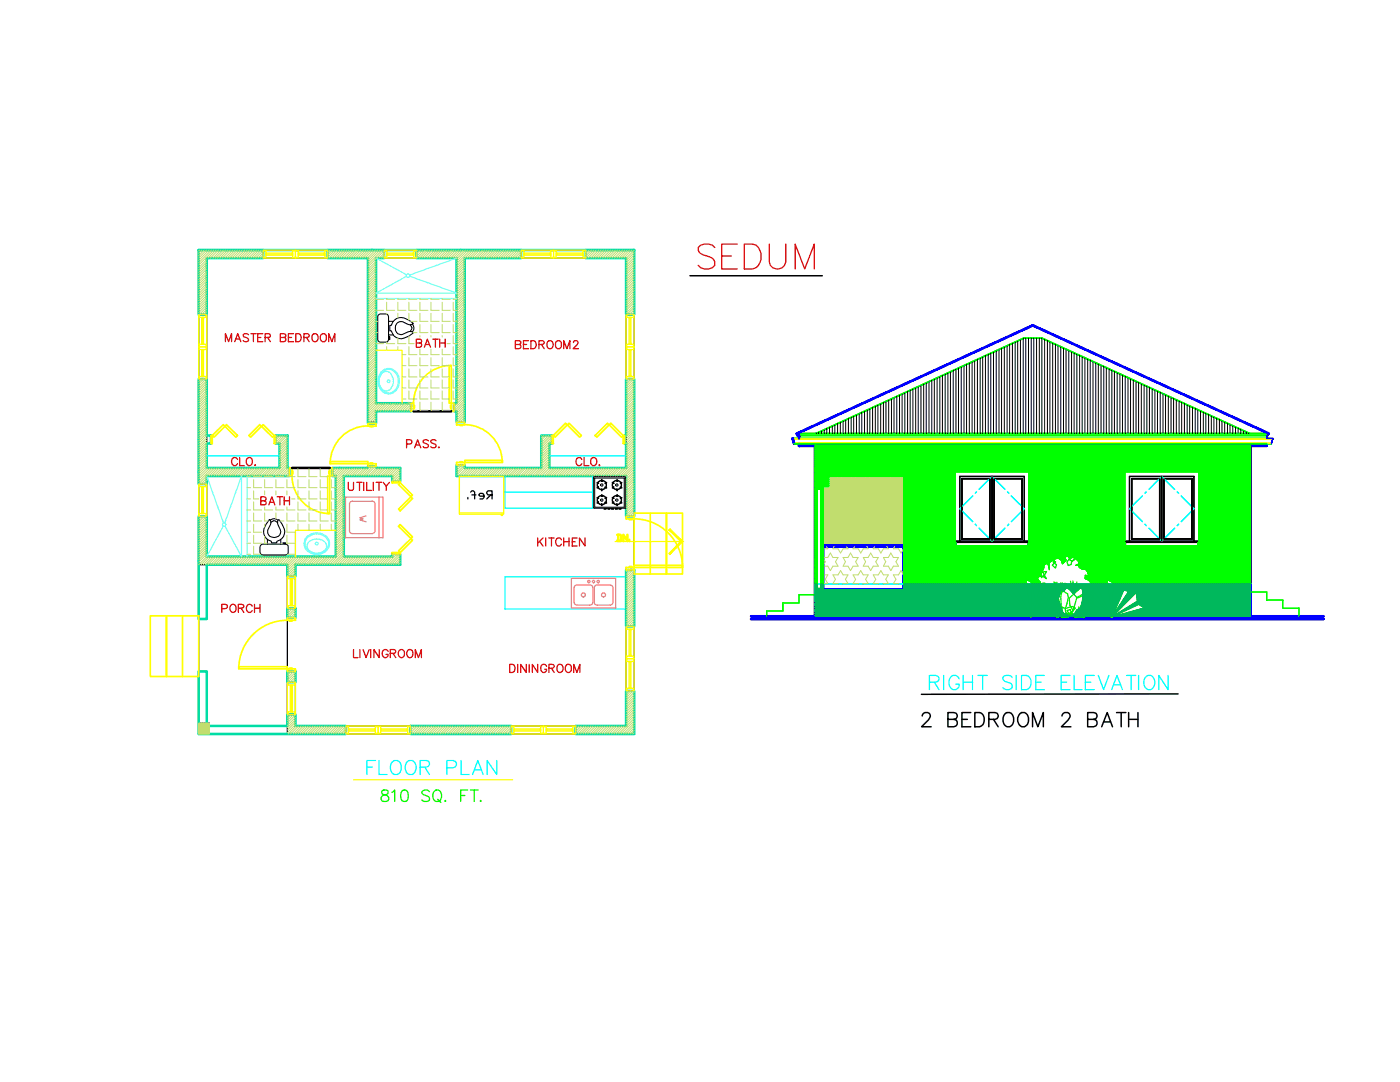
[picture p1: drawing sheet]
<svg xmlns="http://www.w3.org/2000/svg" width="279mm" height="216mm" viewBox="0 0 279 216" stroke-linecap="round" stroke-linejoin="round" font-family="sans-serif">
<defs><g id="words">
<text font-size="8.8" fill="#f00" x="138.3" y="55">SEDUM</text>
<text font-size="6.2" fill="#0ff" x="184.5" y="139">RIGHT SIDE ELEVATION</text>
<text font-size="6.2" x="183.1" y="146.4">2 BEDROOM 2 BATH</text>
<text font-size="6.2" fill="#0f0" x="72.3" y="155.9">FLOOR PLAN</text>
<g font-size="4.9" fill="#c1dd6e">
<text x="82.2" y="70.6">BATH</text>
<text x="45.2" y="94.2">CLO.</text>
<text x="113.9" y="94.2">CLO.</text>
<text x="51.2" y="102">BATH</text>
</g>
<g font-size="4.9" fill="#f00">
<text x="102" y="70.9">BEDROOM2</text>
<text x="80.1" y="90.7">PASS.</text>
<text x="43.4" y="123.5">PORCH</text>
</g>
<text font-size="4.9" x="92.4" y="100.9">Ref.</text>
<text font-size="4.4" fill="#ff7f7f" x="70.9" y="105.5">W</text>
<text font-size="4.4" fill="#f00" x="106.5" y="110.1">KITCHEN</text>
</g></defs>
<!-- layer: 0 -->
<g fill="none" stroke="#000" stroke-width=".25">
<path d="M39.7 49.9h86.9v96.6h-86.9zM76.7 49.9v1.6M83.1 49.9v1.6M39.7 75.6h1.6M39.7 62.8h1.6M125 75.6h1.6M125 62.8h1.6M39.7 96.6h1.6M41.3 95v16.1h25.7v-16.1M66.3 95h.7M68.6 95v16.1M73.4 92.8v.6h-7.1v1.6h.7"/>
<path d="M75 92.8v.6h4.9v1.6M82.3 82.1h-7.3v2.1h-1.6v-32.7h-32.1v41.9M82.3 80.5h-7.3v-29h16.1v29h-.5v1.6h.5v2.1h1.6v-32.7h32.3v41.9M103.2 93.4h-10.5v-.6h-1.6v2.2h33.9v8h1.6M39.7 103h1.6M39.7 112.7h17.6v33.8M41.3 112.7v10.8h-1.6M57.3 115h1.7M59 112.7v10.8M79.9 111.1v1.6M125 113.5v31.4h-66v-10.9h-1.7M39.7 134h1.6v10.3"/>
<path d="M57.3 136.1h1.7M57.3 121.4h1.7M125 137.9h1.6M125 125h1.6M39.7 144.3h2.1v2.2M41.8 144.9h15.5M57.3 142.6h1.7M69 144.9v1.6M81.9 144.9v1.6M102 144.9v1.6M114.9 144.9v1.6"/>
</g>
<path d="M100.8 95v6.4h17.5v-6.4M125 115.1h-24.2v6.4h24.2" fill="none" stroke="#0ff" stroke-width=".25"/>
<!-- layer: A-Wall -->
<g fill="none" stroke="#00dda5" stroke-width=".51">
<path d="M39.7 49.9h12.8v1.6h-11.2v11.3h-1.6zM39.7 49.9h86.9M65.4 49.9h11.3v1.6h-1.7v29h7v1.6h-7v2.4h-1.6v-33h-8zM83.1 49.9h20.9v1.6h-11.3v32.7h-1.6v-2.1h-.5v-1.6h.5v-29h-8zM116.9 49.9h9.7v12.9h-1.6v-11.3h-8.1zM39.7 75.6h1.6v11.3h.8v1.6h-.8v4.9h14.5v-4.9h-.8v-1.6h2.4v6.5h.3v1.6h-16.4v1.6h-1.6zM91.1 92.8h1.6v.6h15.3v-6.5h2.1v1.6h-.5v4.9h15.4v-4.9h-.3v-1.6h.3v-11.3h1.6v27.4h-1.6v-8h-33.9zM39.7 103h1.6v8.1h25.7v-16.1h-.7v-1.6h7.1v-.3h1.6v.3h4.9v2.6h-1.6v-1h-9.7v16.1h9.7v-.5h1.6v2.1h-20.9v2.3h-1.7v-2.3h-16v10.8h-1.6zM125 113.7h1.6v11.3h-1.6zM39.7 134h1.6v10.9h16v-2.3h1.7v2.3h10v1.6h-29.3zM57.3 134h1.7v2.1h-1.7zM57.3 121.4h1.7v1.9h-1.7z"/>
<path d="M81.9 144.9h20.1v1.6h-20.1zM114.9 144.9h10.1v-7h1.6v8.6h-11.7z"/>
</g>
<!-- layer: A-GLAZ -->
<g fill="none" stroke="#ff0" stroke-width=".25">
<path d="M52.5 50h.6v1.4h-.6zM52.5 49.9h12.9M52.5 51.5h12.9M53.1 50.5h5.3v.4h-5.3zM53.2 50.7h5.1M53.2 50.5v.4M58.3 50.5v.4M58.4 50h.6v1.4h-.6zM59 50h.5v1.4h-.5zM59.5 50.5h5.3v.4h-5.3zM59.6 50.7h5.1M59.6 50.5v.4"/>
<path d="M64.7 50.5v.4M64.8 50h.6v1.4h-.6zM76.7 50h.5v1.4h-.5zM76.7 49.9h6.4M76.7 51.5h6.4M77.2 50.5h5.4v.4h-5.4zM77.3 50.5v.4M77.3 50.7h5.1M82.4 50.5v.4M82.6 50h.5v1.4h-.5zM104 50h.5v1.4h-.5zM104 49.9h12.9"/>
<path d="M104 51.5h12.9M104.5 50.5h5.4v.4h-5.4zM104.7 50.7h5.1M104.7 50.5v.4M109.8 50.5v.4M109.9 50h.6v1.4h-.6zM110.5 50h.5v1.4h-.5zM111 50.5h5.4v.4h-5.4zM111.1 50.7h5.1M111.1 50.5v.4M116.2 50.5v.4M116.4 50h.5v1.4h-.5z"/>
<path d="M39.7 62.8v12.8M39.8 68.7h1.3v.5h-1.3zM39.8 62.8h1.3v.5h-1.3zM39.8 75.1h1.3v.5h-1.3zM39.8 69.2h1.3v.6h-1.3zM40.2 63.3h.4v5.4h-.4zM40.2 69.8h.4v5.3h-.4zM40.2 68.5h.4M40.2 63.4h.4M40.2 75h.4M40.2 69.9h.4M40.5 63.4v5.1"/>
<path d="M40.5 69.9v5.1M41.3 62.8v12.8M125 62.8v12.8M125.1 68.7h1.3v.5h-1.3zM125.1 62.8h1.3v.5h-1.3zM125.1 75.1h1.3v.5h-1.3zM125.1 69.2h1.3v.6h-1.3zM125.5 63.3h.4v5.4h-.4zM125.5 69.8h.4v5.3h-.4zM125.5 68.5h.4M125.5 63.4h.4M125.5 75h.4"/>
<path d="M125.5 69.9h.4M125.8 63.4v5.1M125.8 69.9v5.1M126.6 62.8v12.8M39.7 96.6v6.4M39.8 96.6h1.3v.5h-1.3zM40.2 97.1h.4v5.4h-.4zM40.2 97.2h.4M40.5 97.2v5.1M41.3 96.6v6.4M39.8 102.5h1.3v.5h-1.3zM40.2 102.3h.4"/>
<path d="M57.3 115v6.4M57.5 115h1.3v.5h-1.3zM57.9 115.5h.5v5.3h-.5zM57.9 115.6h.5M58.2 115.6v5.1M59 115v6.4M57.3 136.1v6.5M57.5 120.8h1.3v.6h-1.3zM57.5 136.1h1.3v.6h-1.3zM57.9 136.7h.5v5.4h-.5zM57.9 120.7h.5M57.9 136.8h.5"/>
<path d="M58.2 136.8v5.1M59 136.1v6.5M125 125v12.9M125.1 130.9h1.3v.5h-1.3zM125.1 125h1.3v.5h-1.3zM125.1 137.4h1.3v.5h-1.3zM125.1 131.4h1.3v.6h-1.3zM125.5 125.5h.4v5.4h-.4zM125.5 132h.4v5.4h-.4zM125.5 130.8h.4M125.5 125.7h.4M125.5 137.2h.4"/>
<path d="M125.5 132.1h.4M125.8 125.7v5.1M125.8 132.1v5.1M126.6 125v12.9M57.5 142.1h1.3v.5h-1.3zM57.9 141.9h.5M69 145h.5v1.3h-.5zM69 146.5h12.9M69 144.9h12.9M69.5 145.4h5.4v.5h-5.4zM69.7 145.7h5.1M69.7 145.4v.5"/>
<path d="M74.8 145.4v.5M74.9 145h.6v1.3h-.6zM75.5 145h.5v1.3h-.5zM76 145.4h5.4v.5h-5.4zM76.1 145.7h5.1M76.1 145.4v.5M81.2 145.4v.5M81.4 145h.5v1.3h-.5zM102 145h.6v1.3h-.6zM102 146.5h12.9M102 144.9h12.9M102.6 145.4h5.3v.5h-5.3z"/>
<path d="M102.7 145.4v.5M102.7 145.7h5.1M107.8 145.4v.5M107.9 145h.5v1.3h-.5zM108.4 145h.6v1.3h-.6zM109 145.4h5.3v.5h-5.3zM109.1 145.7h5.1M109.1 145.4v.5M114.2 145.4v.5M114.3 145h.6v1.3h-.6z"/>
</g>
<!-- layer: Details 1$0$A-SECT-XFINE -->
<g fill="none" stroke="#c1dd6e" stroke-width=".2">
<path d="M39.8 49.9l-.1 .2M40.3 49.9l-.6 .6M40.8 49.9l-1.1 1.1M41.2 49.9l-1.5 1.6M41.3 51.8l-1.6 1.6M41.3 52.3l-1.6 1.6M41.3 52.7l-1.6 1.6M41.3 53.2l-1.6 1.6M41.3 53.7l-1.6 1.6M41.3 54.2l-1.6 1.6M41.3 54.6l-1.6 1.6M41.3 55.1l-1.6 1.6"/>
<path d="M41.3 55.6l-1.6 1.6M41.3 56l-1.6 1.6M41.3 56.5l-1.6 1.7M41.3 57l-1.6 1.6M41.3 57.5l-1.6 1.6M41.3 57.9l-1.6 1.6M41.3 58.4l-1.6 1.6M41.3 58.9l-1.6 1.6M41.3 59.4l-1.6 1.6M41.3 59.8l-1.6 1.7M41.7 49.9l-2 2.1M42.2 49.9l-2.5 2.5"/>
<path d="M42.7 49.9l-3 3M43.1 49.9l-1.6 1.6M43.6 49.9l-1.6 1.6M44.1 49.9l-1.6 1.6M44.6 49.9l-1.6 1.6M45 49.9l-1.6 1.6M45.5 49.9l-1.6 1.6M46 49.9l-1.6 1.6M46.5 49.9l-1.6 1.6M46.9 49.9l-1.6 1.6M47.4 49.9l-1.6 1.6M47.9 49.9l-1.6 1.6"/>
<path d="M48.3 49.9l-1.6 1.6M48.8 49.9l-1.6 1.6M49.3 49.9l-1.6 1.6M49.8 49.9l-1.6 1.6M50.2 49.9l-1.6 1.6M50.7 49.9l-1.6 1.6M51.2 49.9l-1.6 1.6M51.7 49.9l-1.6 1.6M52.1 49.9l-1.6 1.6M52.5 50l-1.5 1.5M52.5 50.5l-1 1M52.5 51l-.5 .5"/>
<path d="M52.5 51.4l-.1 .1M65.4 49.9h.1M65.9 49.9l-.5 .5M66.4 49.9l-1 1M66.8 49.9l-1.4 1.4M67.3 49.9l-1.6 1.6M67.8 49.9l-1.6 1.6M68.3 49.9l-1.6 1.6M68.7 49.9l-1.6 1.6M69.2 49.9l-1.6 1.6M69.7 49.9l-1.6 1.6M70.2 49.9l-1.6 1.6"/>
<path d="M70.6 49.9l-1.6 1.6M71.1 49.9l-1.6 1.6M71.6 49.9l-1.6 1.6M72 49.9l-1.6 1.6M72.5 49.9l-1.6 1.6M73 49.9l-1.6 1.6M73.5 49.9l-1.6 1.6M73.9 49.9l-1.6 1.6M74.4 49.9l-1.6 1.6M74.9 49.9l-1.6 1.6M75 51.6l-1.6 1.6M75 52.1l-1.6 1.6"/>
<path d="M75 52.6l-1.6 1.6M75 53.1l-1.6 1.6M75 53.5l-1.6 1.6M75 54l-1.6 1.6M75 54.5l-1.6 1.6M75 55l-1.6 1.6M75 55.4l-1.6 1.7M75 55.9l-1.6 1.6M75 56.4l-1.6 1.6M75 56.9l-1.6 1.6M75 57.3l-1.6 1.7M75 57.8l-1.6 1.6"/>
<path d="M75 58.3l-1.6 1.6M75 58.7l-1.6 1.7M75 59.3l-1.6 1.6M75.4 49.9l-2 1.9M75.8 49.9l-2.4 2.4M76.3 49.9l-2.9 2.9M76.6 59.7h-1.6l-1.6 1.6M76.7 50l-1.5 1.5M76.7 50.5l-1 1M76.7 51l-.6 .5M76.7 51.5h-.1M77.2 59.5v.2h1.6"/>
<path d="M79.4 59.5v.2h1.6M81.6 59.5v.2h1.6M83.4 49.9l-.3 .3M83.8 59.5v.2h1.6M83.9 49.9l-.8 .8M84.4 49.9l-1.3 1.3M84.9 49.9l-1.6 1.6M85.3 49.9l-1.6 1.6M85.8 49.9l-1.6 1.6M86 59.5v.2h1.7M86.3 49.9l-1.6 1.6M86.8 49.9l-1.6 1.6"/>
<path d="M87.2 49.9l-1.6 1.6M87.7 49.9l-1.6 1.6M88.2 49.9l-1.6 1.6M88.3 59.5v.2h1.6M88.6 49.9l-1.6 1.6M89.1 49.9l-1.6 1.6M89.6 49.9l-1.6 1.6M90.1 49.9l-1.6 1.6M90.5 49.9l-1.6 1.6M91 49.9l-1.6 1.6M91.5 49.9l-1.6 1.6M92 49.9l-1.6 1.6"/>
<path d="M92.4 49.9l-1.6 1.6M92.7 58.1l-1.6 1.6h-.6v-.2M92.7 52l-1.6 1.6M92.7 52.4l-1.6 1.6M92.7 52.9l-1.6 1.6M92.7 53.4l-1.6 1.6M92.7 53.9l-1.6 1.6M92.7 54.3l-1.6 1.7M92.7 54.8l-1.6 1.6M92.7 55.3l-1.6 1.6M92.7 55.7l-1.6 1.6M92.7 56.2l-1.6 1.7"/>
<path d="M92.7 56.7l-1.6 1.6M92.7 57.2l-1.6 1.6M92.7 57.6l-1.6 1.7M92.7 58.6l-1.6 1.6M92.7 59.1l-1.6 1.6M92.7 59.5l-1.6 1.7M92.9 49.9l-1.8 1.8M93.4 49.9l-2.3 2.2M93.9 49.9l-2.8 2.7M94.3 49.9l-3.2 3.2M94.8 49.9l-1.6 1.6M95.3 49.9l-1.6 1.6"/>
<path d="M95.7 49.9l-1.6 1.6M96.3 49.9l-1.7 1.6M96.7 49.9l-1.6 1.6M97.2 49.9l-1.6 1.6M97.6 49.9l-1.6 1.6M98.2 49.9l-1.7 1.6M98.6 49.9l-1.6 1.6M99.1 49.9l-1.6 1.6M99.6 49.9l-1.7 1.6M100 49.9l-1.6 1.6M100.5 49.9l-1.6 1.6M101 49.9l-1.6 1.6"/>
<path d="M101.5 49.9l-1.6 1.6M101.9 49.9l-1.6 1.6M102.4 49.9l-1.6 1.6M102.9 49.9l-1.7 1.6M103.4 49.9l-1.6 1.6M103.8 49.9l-1.6 1.6M104 50.2l-1.3 1.3M104 50.7l-.8 .8M104 51.1l-.4 .4M117.1 49.9l-.2 .2M117.6 49.9l-.7 .7M118.1 49.9l-1.2 1.1"/>
<path d="M118.5 49.9l-1.6 1.6M119 49.9l-1.6 1.6M119.5 49.9l-1.6 1.6M120 49.9l-1.7 1.6M120.4 49.9l-1.6 1.6M120.9 49.9l-1.6 1.6M121.4 49.9l-1.7 1.6M121.9 49.9l-1.6 1.6M122.3 49.9l-1.6 1.6M122.8 49.9l-1.6 1.6M123.3 49.9l-1.6 1.6M123.7 49.9l-1.6 1.6"/>
<path d="M124.2 49.9l-1.6 1.6M124.7 49.9l-1.6 1.6M125.2 49.9l-1.6 1.6M125.6 49.9l-1.6 1.6M126.1 49.9l-1.6 1.6M126.6 59l-1.6 1.6M126.6 49.9l-1.6 1.6M126.6 50.4l-1.6 1.6M126.6 50.9l-1.6 1.6M126.6 51.4l-1.6 1.6M126.6 51.8l-1.6 1.7M126.6 52.3l-1.6 1.6"/>
<path d="M126.6 52.8l-1.6 1.6M126.6 53.2l-1.6 1.6M126.6 53.7l-1.6 1.7M126.6 54.2l-1.6 1.6M126.6 54.7l-1.6 1.6M126.6 55.1l-1.6 1.7M126.6 55.6l-1.6 1.6M126.6 56.1l-1.6 1.6M126.6 56.6l-1.6 1.6M126.6 57.1l-1.6 1.6M126.6 57.5l-1.6 1.6M126.6 58l-1.6 1.6"/>
<path d="M126.6 58.5l-1.6 1.6M126.6 59.4l-1.6 1.6M126.6 59.9l-1.6 1.6M39.7 75.6v.1M40.2 75.6l-.5 .5M40.6 75.6l-.9 1M41.1 75.6l-1.4 1.5M41.3 60.3l-1.6 1.6M41.3 60.8l-1.6 1.6M41.3 61.3l-1.6 1.5M41.3 61.8l-1.1 1M41.3 62.2l-.6 .6"/>
<path d="M41.3 62.7l-.1 .1M41.3 76l-1.6 1.6M41.3 76.4l-1.6 1.6M41.3 76.9l-1.6 1.6M41.3 77.4l-1.6 1.6M41.3 77.9l-1.6 1.6M41.3 78.3l-1.6 1.7M41.3 78.8l-1.6 1.6M41.3 79.3l-1.6 1.6M41.3 79.7l-1.6 1.7M75 61.9h1.6M75 64.1h.4"/>
<path d="M75 68.6h1.6M75 60.2l-1.6 1.6M75 60.6l-1.6 1.7M75 61.1l-1.6 1.6M75 61.6l-1.6 1.6M75 62.1l-1.6 1.6M75 62.6l-1.6 1.6M75 63l-1.6 1.6M75 63.5l-1.6 1.6M75 64l-1.6 1.6M75 64.5l-1.6 1.6M75 64.9l-1.6 1.6"/>
<path d="M75 65.4l-1.6 1.6M75 65.9l-1.6 1.6M75 66.8l-1.6 1.6M75 67.3l-1.6 1.6M75 67.8l-1.6 1.6M75 68.2l-1.6 1.6M75 68.7l-1.6 1.6M75 69.2l-1.6 1.6M75 69.7l-1.6 1.6M75 70.1l-1.6 1.6M75 70.6l-1.6 1.6M75 71.1l-1.6 1.6"/>
<path d="M75 71.6l-1.6 1.6M75 72l-1.6 1.6M75 72.5l-1.6 1.6M75 73l-1.6 1.6M75 73.5l-1.6 1.6M75 73.9l-1.6 1.7M75 74.4l-1.6 1.6M75 74.9l-1.6 1.6M75 75.3l-1.6 1.6M75 75.8l-1.6 1.7M75 76.3l-1.6 1.6M75 76.8l-1.6 1.6"/>
<path d="M75 77.2l-1.6 1.7M75 77.7l-1.6 1.6M75 78.2l-1.6 1.6M75 78.7l-1.6 1.6M75 79.1l-1.6 1.7M75 79.6l-1.6 1.6M75.4 66.4h-.4l-1.6 1.6M77.2 60.3v1.6h1.6M77.2 68.2v.4h1.6M77.2 62.5v.2M77.2 69.2v.7M79.4 60.3v1.6h1.6"/>
<path d="M79.4 67.5v1.1h1.6M79.4 62.5v1M79.4 69.2v.7M80.2 70.8h.8M80.2 73h.8M80.2 75.2h.8M80.2 77.4h.8M80.2 79.6h.8M81.6 60.3v1.6h1.6M81.6 71.4v1.6h1.6M81.6 73.6v1.6h1.6M81.6 75.8v1.6h1.6"/>
<path d="M81.6 78v1.6h1.6M81.6 62.5v1.4M81.9 64.1h1.3M83.2 77.4h.1M83.8 60.3v1.6h1.6M83.8 62.5v1.6h1.6M83.8 71.4v1.6h1.6M83.8 73.6v1.6h1.6M83.8 75.8v1.6h1.6M83.8 78v1.6h1.6M83.8 64.8v1.6M86 60.3v1.6h1.7"/>
<path d="M86 62.5v1.6h1.7M86 71.4v1.6h1.7M86 73.6v1.6h1.7M86 75.8v1.6h1.7M86 78v1.6h1.7M86 64.8v1.6M88.3 60.3v1.6h1.6M88.3 62.5v1.6h1.6M88.3 71.4v1.6h1.3M88.3 73.6v1.6h1.3M88.3 75.8v1.6h1.3M88.3 78v1.6h1.3"/>
<path d="M88.3 64.8v1.6M90.5 60.3v1.6h.6M90.5 62.5v1.6h.6M90.5 71.4v1.6h.6l1.6-1.6M90.5 73.6v1.6h.6M90.5 75.8v1.6h.6M90.5 78v1.6h.6M90.5 64.8v1.6M92.7 60l-1.6 1.6M92.7 60.5l-1.6 1.6M92.7 61l-1.6 1.6M92.7 61.5l-1.6 1.6"/>
<path d="M92.7 61.9l-1.6 1.6M92.7 62.4l-1.6 1.6M92.7 62.9l-1.6 1.6M92.7 63.4l-1.6 1.6M92.7 63.8l-1.6 1.6M92.7 64.3l-1.6 1.6M92.7 64.8l-1.6 1.6M92.7 65.2l-1.6 1.6M92.7 65.7l-1.6 1.6M92.7 66.2l-1.6 1.6M92.7 66.7l-1.6 1.6M92.7 67.1l-1.6 1.6"/>
<path d="M92.7 67.6l-1.6 1.6M92.7 68.1l-1.6 1.6M92.7 68.6l-1.6 1.6M92.7 69l-1.6 1.6M92.7 69.5l-1.6 1.6M92.7 70l-1.6 1.6M92.7 70.5l-1.6 1.6M92.7 70.9l-1.6 1.6M92.7 71.9l-1.6 1.6M92.7 72.3l-1.6 1.7M92.7 72.8l-1.6 1.7M92.7 73.3l-1.6 1.6"/>
<path d="M92.7 73.8l-1.6 1.6M92.7 74.2l-1.6 1.6M92.7 74.7l-1.6 1.7M92.7 75.2l-1.6 1.6M92.7 75.7l-1.6 1.6M92.7 76.1l-1.6 1.7M92.7 76.6l-1.6 1.6M92.7 77.1l-1.6 1.6M92.7 77.6l-1.6 1.6M92.7 78l-1.6 1.7M92.7 78.5l-1.6 1.6M92.7 79l-2.1 2.1"/>
<path d="M92.7 79.5l-2.1 2.1M92.7 80l-2.1 2.1M125 75.6v.1M125.5 75.6l-.5 .6M126 75.6l-1 1.1M126.4 75.6l-1.4 1.6M126.6 60.4l-1.6 1.6M126.6 60.9l-1.6 1.6M126.6 61.3l-1.5 1.5M126.6 61.8l-1.1 1M126.6 62.3l-.5 .5M126.6 62.7l-.1 .1"/>
<path d="M126.6 76l-1.6 1.6M126.6 76.5l-1.6 1.6M126.6 76.9l-1.6 1.7M126.6 77.5l-1.6 1.6M126.6 77.9l-1.6 1.6M126.6 78.4l-1.6 1.6M126.6 78.9l-1.6 1.6M126.6 79.3l-1.6 1.6M126.6 79.8l-1.6 1.6M41.3 80.2l-1.6 1.7M41.3 80.7l-1.6 1.6M41.3 81.2l-1.6 1.6"/>
<path d="M41.3 81.6l-1.6 1.7M41.3 82.1l-1.6 1.6M41.3 82.6l-1.6 1.6M41.3 83.1l-1.6 1.6M41.3 83.6l-1.6 1.6M41.3 84l-1.6 1.6M41.3 84.5l-1.6 1.6M41.3 85l-1.6 1.6M41.3 85.5l-1.6 1.6M41.3 85.9l-1.6 1.6M41.3 86.4l-1.6 1.6M41.3 86.9l-1.6 1.6"/>
<path d="M41.3 87.4l-1.6 1.6M41.3 87.8l-1.6 1.6M41.3 88.3l-1.6 1.6M41.3 88.8l-1.6 1.6M41.3 89.2l-1.6 1.6M41.3 89.7l-1.6 1.6M41.3 90.2l-1.6 1.6M41.3 90.7l-1.6 1.6M41.3 91.1l-1.6 1.6M41.3 91.6l-1.6 1.6M41.3 92.1l-1.6 1.6M41.3 92.6l-1.6 1.6"/>
<path d="M41.3 93l-1.6 1.6M41.3 95.4l-1.2 1.2M41.3 95.9l-.8 .7M41.3 96.3l-.3 .3M41.4 93.4l-1.7 1.7M41.9 93.4l-2.2 2.2M42.4 93.4l-2.7 2.7M42.8 93.4l-3.1 3.1M43.3 93.4l-1.6 1.6M43.8 93.4l-1.7 1.6M44.3 93.4l-1.6 1.6M44.7 93.4l-1.6 1.6"/>
<path d="M49.3 97.3h.7M49.3 99.6h.7M50.6 95.7v1.6M52.8 95.1h1.6M52.8 95.7v1.6M54.2 93.4l-1.6 1.6M54.7 93.4l-1.6 1.6M55.1 95v.1h1.6M55.1 95.7v1.6M55.1 93.4l-1.6 1.6M55.4 86.9l-.4 .5M55.6 93.4l-1.6 1.6"/>
<path d="M55.9 86.9l-.9 .9M56.4 86.9l-1.4 1.4M56.8 86.9l-1.6 1.6M57.3 95v.1h1.6M57.3 95.7v1.6M57.3 86.9l-1.6 1.6M57.4 87.3l-1.6 1.6M57.4 87.8l-1.6 1.6M57.4 88.3l-1.6 1.6M57.4 88.7l-1.6 1.7M57.4 89.2l-1.6 1.6M57.4 89.7l-1.6 1.6"/>
<path d="M57.4 90.2l-1.6 1.6M57.4 90.6l-1.6 1.6M57.4 91.1l-1.6 1.6M57.4 91.6l-1.6 1.6M57.4 92.1l-2.9 2.9M57.4 92.5l-2.4 2.5M57.4 93l-2 2M57.5 93.4l-1.6 1.6M57.7 93.6l-1.3 1.4M57.7 94.1l-.8 .9M57.7 94.6l-.4 .4M59.5 99.6h1.6"/>
<path d="M59.5 93.5v1.6h1.6M59.5 95.7v1.6h1.6M61.7 93.5v1.6h1.6M61.7 95.7v1.6h1.6M61.7 97.9v1.7h1.6M63.9 93.5v1.6h1.5M63.9 95.7v1.6h1.5M63.9 97.9v1.7h1.5M66.1 95v.1h.9M66.1 95.7v1.6h.9M66.5 93.4l-.2 .1M67 93.4l-.7 .7"/>
<path d="M67.5 93.4l-1.2 1.1M68 93.4l-1.6 1.6M68.4 93.4l-1.6 1.6M68.6 97.9l-1.6 1.7h-.9v-1.7M68.6 95.1l-1.6 1.6M68.6 95.5l-1.6 1.6M68.6 96l-1.6 1.6M68.6 96.5l-1.6 1.6M68.6 97l-1.6 1.6M68.6 97.4l-1.6 1.6M68.6 98.4l-1.6 1.6M68.6 98.9l-1.6 1.6"/>
<path d="M68.6 99.3l-1.6 1.7M68.6 99.8l-1.6 1.6M68.9 93.4l-1.9 1.9M69.4 93.4l-2.4 2.3M69.8 93.4l-2.8 2.8M70.3 93.4l-1.6 1.6M70.8 93.4l-1.6 1.6M71.3 93.4l-1.6 1.6M71.7 93.4l-1.6 1.6M72.2 93.4l-1.6 1.6M72.7 93.4l-1.6 1.6M73.2 93.4l-1.6 1.6"/>
<path d="M73.4 93.1h.1M73.9 93.1l-1.9 1.9M74.4 93.1l-1.9 1.9M74.9 93.1l-1.9 1.9M75 80.1l-1.6 1.6M75 82.5l-1.6 1.6M75 83l-1.2 1.2M75 83.4l-.8 .8M75 83.9l-.3 .3M75.1 93.4l-1.6 1.6M75.1 80.5l-1.7 1.7M75.6 93.4l-1.7 1.6"/>
<path d="M75.6 80.5l-2.2 2.2M76 93.4l-1.6 1.6M76.1 80.5l-2.7 2.6M76.5 93.4l-1.6 1.6M76.6 80.5l-3.2 3.1M76.9 93.4l-1.6 1.6M77 80.5l-1.6 1.6M77.5 93.4l-1.7 1.6M77.5 80.5l-1.6 1.6M77.9 93.4l-1.6 1.6M78 80.5l-1.6 1.6M78.4 93.4l-1.6 1.6"/>
<path d="M78.5 80.5l-1.6 1.6M78.9 93.4l-1.7 1.6M78.9 80.5l-1.6 1.6M79.3 93.4l-1.6 1.6M79.4 80.5l-1.6 1.6M79.8 93.4l-1.6 1.6M79.9 80.5l-1.6 1.6M79.9 93.8l-1.6 1.6M79.9 94.2l-1.6 1.6M79.9 94.7l-1.4 1.3M79.9 95.2l-.9 .8M79.9 95.7l-.4 .3"/>
<path d="M80.4 80.5l-1.6 1.6M80.8 80.5l-1.6 1.6M81.3 80.5l-1.6 1.6M81.6 80.2v.3M81.8 80.5l-1.6 1.6M82 80.7l-1.4 1.4M82 81.2l-.9 .9M82 81.6l-.4 .5M82.5 81.9h.7M83.8 80.2v1.7h1.6M86 80.2v1.7h1.7M88.3 80.2v1.7h1.6"/>
<path d="M90.5 80.2v.3M90.8 80.5l-.2 .2M91.3 92.8l-.2 .1M91.7 92.8l-.6 .6M92.2 92.8l-1.1 1.1M92.7 92.8l-1.6 1.5M92.7 84.2h.1M92.7 80.4l-1.6 1.7M92.7 80.9l-1.6 1.6M92.7 81.4l-1.6 1.6M92.7 81.9l-1.6 1.6M92.7 82.3l-1.6 1.6"/>
<path d="M92.7 82.8l-1.4 1.4M92.7 83.3l-.9 .9M92.7 83.7l-.4 .5M92.7 93.2l-1.6 1.6M93.1 93.4l-1.6 1.6M93.6 93.4l-1.7 1.6M94.1 93.4l-1.7 1.6M94.5 93.4l-1.6 1.6M95 93.4l-1.6 1.6M95.4 93.4l-1.6 1.6M96 93.4l-1.7 1.6M96.4 93.4l-1.6 1.6"/>
<path d="M96.9 93.4l-1.6 1.6M97.4 93.4l-1.7 1.6M97.8 93.4l-1.6 1.6M98.3 93.4l-1.6 1.6M98.8 93.4l-1.6 1.6M99.3 93.4l-1.7 1.6M99.7 93.4l-1.6 1.6M100.2 93.4l-1.6 1.6M100.7 93.4l-1.6 1.6M101.2 93.4l-1.6 1.6M101.6 93.4l-1.6 1.6M102.1 93.4l-1.6 1.6"/>
<path d="M102.6 93.4l-1.6 1.6M103.1 93.4l-1.6 1.6M103.5 93.4l-1.6 1.6M104 93.4l-1.6 1.6M104.5 93.4l-1.6 1.6M104.9 93.4l-1.6 1.6M105.4 93.4l-1.6 1.6M105.9 93.4l-1.6 1.6M106.4 93.4l-1.6 1.6M106.8 93.4l-1.6 1.6M107.3 93.4l-1.6 1.6M107.8 93.4l-1.6 1.6"/>
<path d="M108.1 86.9h-.1M108.5 86.9l-.5 .5M109 86.9l-1 1M109.5 86.9l-1.5 1.5M109.6 88.6l-1.6 1.6M109.6 89.1l-1.6 1.6M109.6 89.6l-1.6 1.6M109.6 90.1l-1.6 1.6M109.6 90.5l-1.6 1.6M109.6 91l-1.6 1.6M109.6 91.5l-1.6 1.6M109.6 92l-2.9 3"/>
<path d="M109.6 92.4l-2.5 2.6M109.6 92.9l-2 2.1M109.7 93.4l-1.6 1.6M110 86.9l-2 1.9M110.1 87.2l-2.1 2.1M110.1 87.7l-2.1 2.1M110.1 88.1l-.3 .4M110.2 93.4l-1.6 1.6M110.6 93.4l-1.6 1.6M111.1 93.4l-1.6 1.6M111.6 93.4l-1.6 1.6M112 93.4l-1.6 1.6"/>
<path d="M112.6 93.4l-1.7 1.6M113 93.4l-1.6 1.6M113.5 93.4l-1.6 1.6M123 93.4l-1.6 1.6M123.4 93.4l-1.6 1.6M123.9 93.4l-1.6 1.6M124.4 93.4l-1.6 1.6M124.9 93.4l-1.6 1.6M126.6 80.3l-1.6 1.6M126.6 80.8l-1.6 1.6M126.6 81.2l-1.6 1.6M126.6 81.7l-1.6 1.6"/>
<path d="M126.6 82.2l-1.6 1.6M126.6 82.7l-1.6 1.6M126.6 83.1l-1.6 1.6M126.6 83.6l-1.6 1.6M126.6 84.1l-1.6 1.6M126.6 84.6l-1.6 1.6M126.6 85l-1.6 1.6M126.6 85.5l-1.6 1.6M126.6 86l-1.6 1.6M126.6 86.4l-1.6 1.6M126.6 86.9l-1.6 1.6M126.6 87.4l-1.6 1.6"/>
<path d="M126.6 87.9l-1.6 1.6M126.6 88.3l-1.6 1.6M126.6 88.8l-1.6 1.6M126.6 89.3l-1.6 1.6M126.6 89.8l-1.6 1.6M126.6 90.2l-1.6 1.6M126.6 90.7l-1.6 1.6M126.6 91.2l-1.6 1.6M126.6 91.7l-1.6 1.6M126.6 92.1l-2.9 2.9M126.6 92.6l-2.4 2.4M126.6 93.1l-1.9 1.9"/>
<path d="M126.6 93.5l-1.6 1.7M126.6 94.1l-1.6 1.6M126.6 94.5l-1.6 1.6M126.6 95l-1.6 1.6M126.6 95.4l-1.6 1.7M126.6 95.9l-1.6 1.6M126.6 96.4l-1.6 1.6M126.6 96.9l-1.6 1.6M126.6 97.4l-1.6 1.6M126.6 97.8l-1.6 1.6M126.6 98.3l-1.6 1.6M126.6 98.8l-1.6 1.6"/>
<path d="M126.6 99.3l-1.6 1.6M126.6 99.7l-1.6 1.6M164.3 97.4l.3-.3-.3 .4M164.3 97.7l.6-.6-.6 .7M164.3 97.1h.1M164.4 97.1l-.1 .1M164.5 97.1l-.2 .2 .2-.2M164.5 97.1l-.2 .3M164.7 97.1l-.4 .5M164.8 97.1l-.5 .5M165 97.1l-.7 .7 .7-.7M165 97.1l-.7 .8"/>
<path d="M165.2 97.1l-.9 .9M165.3 97.1l-1 1M165.3 97.1l-1 1.1M165.4 95.1h.1M165.4 95.2h.1M165.4 96l.9-.9-.9 .9M165.4 97.1l2-2-3.1 3.1M165.5 95.1l-.1 .1M165.6 95.1l-.2 .2M165.7 95.1l-.3 .3M165.8 95.1l-.4 .4M165.8 95.1l-.4 .5 .5-.5"/>
<path d="M165.9 95.1l-.5 .6M166 95.1l-.6 .6M166.1 95.1l-.7 .6M166.1 95.1l-.7 .7M166.2 95.1l-.8 .8M166.4 95.1l-1 1 1.1-1M166.6 95.1l-1.2 1.2M166.7 95.1l-1.3 1.3M166.7 95.1l-1.3 1.4 1.4-1.4M166.9 95.1l-1.5 1.4M166.9 95.1l-1.5 1.5M167 95.1l-1.6 1.6"/>
<path d="M167.1 95.1l-1.7 1.7M167.2 95.1l-1.8 1.8M167.3 95.1l-1.9 1.9 1.9-1.9M167.5 95.1l-3.2 3.2M167.6 95.1l-3.3 3.3M167.7 95.1l-3.4 3.4M167.8 95.1l-3.5 3.5M167.8 95.1l-3.5 3.6 3.6-3.6M168 95.1l-3.7 3.6M168 95.1l-3.7 3.7M168.1 95.1l-3.8 3.8M168.2 95.1l-3.9 3.9"/>
<path d="M168.3 95.1l-4 4M168.4 95.1l-4.1 4.1M168.5 95.1l-4.2 4.2M168.6 95.1l-4.3 4.3M168.7 95.1l-4.4 4.5M168.9 95.1l-4.6 4.6M168.9 95.1l-4.6 4.7M169 95.1l-4.7 4.8M169.1 95.1l-4.8 4.8M169.2 95.1l-4.9 4.9M169.3 95.1l-5 5M169.4 95.1l-5.1 5.1"/>
<path d="M169.4 95.1l-5.1 5.2M169.5 95.1l-5.2 5.2M169.7 95.1l-5.4 5.5M169.8 95.1l-5.5 5.5M169.9 95.1l-5.6 5.6M170 95.1l-5.7 5.6M170 95.1l-5.7 5.7M170.1 95.1l-5.8 5.8M170.3 95.1l-6 6M170.4 95.1l-6.1 6.1M170.6 95.1l-6.3 6.3M170.6 95.1l-6.3 6.4 6.4-6.4"/>
<path d="M170.8 95.1l-6.5 6.5M170.9 95.1l-6.6 6.7M171.1 95.1l-6.8 6.8M171.2 95.1l-6.9 6.9 7-6.9M171.4 95.1l-7.1 7.1M171.4 95.1l-7.1 7.2M171.5 95.1l-7.2 7.2 7.3-7.2M171.6 95.1l-7.3 7.3M171.7 95.1l-7.4 7.4M171.8 95.1l-7.5 7.5M171.9 95.1l-7.6 7.6M172 95.1l-7.7 7.7"/>
<path d="M172.1 95.1l-7.8 7.8M172.2 95.1l-7.9 7.9M172.2 95.1l-7.9 8M172.4 95.1l-8.1 8.1M172.5 95.1l-8.2 8.2M172.5 95.1l-8.2 8.3M172.6 95.1l-8.3 8.3M172.7 95.1l-8.4 8.4M172.8 95.1l-8.5 8.5M172.9 95.1l-8.6 8.6M173.1 95.1l-8.8 8.8M173.2 95.1l-8.9 8.9"/>
<path d="M173.3 95.1l-9 9M173.3 95.1l-9 9.1M173.4 95.1l-9.1 9.1M173.4 95.1l-9.1 9.2M173.6 95.1l-9.3 9.2M173.6 95.1l-9.3 9.3M173.7 95.1l-9.4 9.4M173.8 95.1l-9.5 9.5M173.9 95.1l-9.6 9.6M174 95.1l-9.7 9.7M174.1 95.1l-9.8 9.8M174.2 95.1l-9.9 9.9"/>
<path d="M174.3 95.1l-10 10M174.4 95.1l-10.1 10.1M174.4 95.1l-10.1 10.2M174.5 95.1l-10.2 10.3M174.6 95.1l-10.3 10.3M174.7 95.1l-10.4 10.4M174.8 95.1l-10.5 10.5M174.9 95.1l-10.6 10.6M175.1 95.1l-10.8 10.8 10.9-10.8M175.2 95.1l-10.9 11M175.3 95.1l-11 11M175.4 95.1l-11.1 11.1 11.2-11.1"/>
<path d="M175.5 95.1l-11.2 11.2M175.6 95.1l-11.3 11.3M175.7 95.1l-11.4 11.4 11.4-11.4M175.8 95.1l-11.5 11.5M175.9 95.1l-11.6 11.6M176 95.1l-11.7 11.7 11.7-11.7M176.1 95.1l-11.8 11.8M176.1 95.1l-11.8 11.9M176.2 95.1l-11.9 11.9M176.3 95.1l-12 12M176.4 95.1l-12.1 12.1M176.4 95.1l-12.1 12.2"/>
<path d="M176.5 95.1l-12.2 12.2M176.6 95.1l-12.3 12.3M176.7 95.1l-12.4 12.4M176.8 95.1l-12.5 12.5M176.9 95.1l-12.6 12.6M176.9 95.1l-12.6 12.7M177 95.1l-12.7 12.7M177.1 95.1l-12.8 12.8M177.3 95.1l-13 13M177.4 95.1l-13.1 13.1M177.6 95.1l-13.3 13.3M177.7 95.1l-13.4 13.4 13.4-13.4"/>
<path d="M177.7 95.1l-13.3 13.4M177.9 95.1l-13.5 13.4M177.9 95.1l-13.4 13.4M178 95.1l-13.5 13.4M178.1 95.1l-13.5 13.4M178.1 95.1l-13.4 13.4M178.2 95.1l-13.4 13.4M178.4 95.1l-13.4 13.4M178.5 95.1l-13.5 13.4M178.5 95.1l-13.4 13.4M178.6 95.1l-13.4 13.4M178.7 95.1l-13.4 13.4"/>
<path d="M178.8 95.1l-13.5 13.4M178.9 95.1l-13.3 13.4M179.1 95.1l-13.5 13.4M179.3 95.1l-13.5 13.4M179.3 95.1l-13.4 13.4M179.4 95.1l-13.4 13.4 13.5-13.4M179.6 95.1l-13.5 13.4M179.6 95.1l-13.4 13.4M179.8 95.1l-13.4 13.4M179.9 95.1l-13.5 13.4M180 95.1l-13.5 13.4M180 95.1l-13.4 13.4"/>
<path d="M180.1 95.1l-13.4 13.4M180.2 95.1l-13.4 13.4M180.2 95.1l-13.4 13.4 13.5-13.4M180.4 95.1l-13.5 13.4M180.4 95.2l-13.4 13.3M180.4 95.2l-13.3 13.3 13.3-13.2M180.4 95.4l-13.2 13.1M180.4 95.4l-13.1 13.1M180.4 95.5l-13 13 13-12.9-12.9 12.9M180.4 95.7l-12.8 12.8M180.4 95.8l-12.7 12.7 12.7-12.7M180.4 96l-12.6 12.5"/>
<path d="M180.4 96l-12.5 12.5M180.4 96.1l-12.4 12.4M180.4 96.2l-12.3 12.3M180.4 96.3l-12.3 12.2M180.4 96.4l-12.2 12.1M180.4 96.5l-12 12M180.4 96.6l-11.9 11.9 11.9-11.8M180.4 96.8l-11.7 11.7M180.4 96.9l-11.6 11.6M180.4 97l-11.5 11.5M180.4 97.1l-11.5 11.4M180.4 97.1l-11.4 11.4"/>
<path d="M180.4 97.2l-11.3 11.3M180.4 97.4l-11.1 11.1M180.4 97.5l-11 11 11-10.9M180.4 97.6l-10.9 10.9M180.4 97.7l-10.8 10.8M180.4 97.8l-10.7 10.7M180.4 97.9l-10.6 10.6M180.4 98l-10.5 10.5M180.4 98.2l-10.3 10.3M180.4 98.3l-10.2 10.2M180.4 98.4l-10.1 10.1M180.4 98.5l-10.1 10"/>
<path d="M180.4 98.5l-10 10M180.4 98.6l-9.9 9.9M180.4 98.7l-9.9 9.8M180.4 98.7l-9.8 9.8M180.4 98.8l-9.7 9.7M180.4 98.9l-9.6 9.6M180.4 99l-9.6 9.5M180.4 99l-9.5 9.5M180.4 99.1l-9.4 9.4M180.4 99.2l-9.3 9.3M180.4 99.3l-9.2 9.2M180.4 99.4l-9.1 9.1"/>
<path d="M180.4 99.4l-9 9.1M180.4 99.6l-8.9 8.9M180.4 99.7l-8.8 8.8M180.4 99.8l-8.7 8.7M180.4 99.9l-8.7 8.6M180.4 99.9l-8.6 8.6M180.4 100l-8.5 8.5 8.5-8.5M39.8 103l-.1 .2M40.3 103l-.6 .7M40.8 103l-1.1 1.1M41.2 103l-1.5 1.6M41.3 103.4l-1.6 1.7"/>
<path d="M41.3 104l-1.6 1.6M41.3 104.4l-1.6 1.6M41.3 104.9l-1.6 1.6M41.3 105.4l-1.6 1.6M41.3 105.8l-1.6 1.6M41.3 106.3l-1.6 1.6M41.3 106.8l-1.6 1.6M41.3 107.3l-1.6 1.6M41.3 107.7l-1.6 1.6M41.3 108.2l-1.6 1.6M41.3 108.7l-1.6 1.6M41.3 109.2l-1.6 1.6"/>
<path d="M41.3 109.6l-1.6 1.6M41.3 110.1l-1.6 1.6M41.3 110.6l-1.6 1.6M41.3 111.1l-1.6 1.6M41.7 111.1l-1.6 1.6M42.2 111.1l-1.6 1.6M42.7 111.1l-1.7 1.6M43.1 111.1l-1.6 1.6M43.6 111.1l-1.6 1.6M44.1 111.1l-1.6 1.6M44.6 111.1l-1.6 1.6M45 111.1l-1.6 1.6"/>
<path d="M45.5 111.1l-1.6 1.6M46 111.1l-1.6 1.6M46.5 111.1l-1.6 1.6M46.9 111.1l-1.6 1.6M47.4 111.1l-1.6 1.6M47.9 111.1l-1.6 1.6M48.4 111.1l-1.6 1.6M48.8 111.1l-1.6 1.6M49.3 101.8h.7M49.3 104h.7M49.3 106.2h.7M49.3 108.4h.7"/>
<path d="M49.3 110.6h.7M49.3 111.1l-1.6 1.6M49.8 111.1l-1.6 1.6M50.2 111.1l-1.6 1.6M50.6 102.3v1.7h1.6M50.6 104.6v1.6h1.6M50.6 106.8v1.6h1.6M50.6 109v1.6h1.5M50.7 111.1l-1.6 1.6M51.2 111.1l-1.6 1.6M51.7 111.1l-1.6 1.6M52.1 111.1l-1.6 1.6"/>
<path d="M52.6 111.1l-1.6 1.6M52.8 102.3v1.7h.7M52.8 107v1.4h.6M52.8 104.6v.6M53.1 111.1l-1.6 1.6M53.6 111.1l-1.6 1.6M54 111.1l-1.6 1.6M54.5 111.1l-1.6 1.6M55 111.1l-1.6 1.6M55.5 111.1l-1.6 1.6M55.9 104h.8M56 111.1l-1.7 1.6"/>
<path d="M56 108.4h.5M56.4 111.1l-1.6 1.6M56.9 111.1l-1.6 1.6M57.3 102.3v1.7h1.6M57.3 104.6v1.6h1.6M57.3 106.8v1.6h1.6M57.3 110.6h1.6M57.3 111.1l-1.6 1.6M57.9 111.1l-1.7 1.6M58.3 111.1l-1.6 1.6M58.8 111.1l-1.6 1.6M59 112.8l-1.7 1.6"/>
<path d="M59 113.3l-1.7 1.6M59 113.7l-1.3 1.3M59 114.2l-.8 .8M59 114.7l-.3 .3M59.3 111.1l-2 1.9M59.5 101.8h1.6M59.5 102.3v1.7h1.6M59.5 104.6v1.2M59.7 111.1l-2.4 2.3M60.2 111.1l-2.9 2.8M60.7 111.1l-1.6 1.6M61.2 111.1l-1.7 1.6"/>
<path d="M61.6 111.1l-1.6 1.6M61.7 100.1v1.7h1.6M61.7 102.3v1.7h1.6M61.7 104.6v1.2M62.1 111.1l-1.6 1.6M62.6 111.1l-1.6 1.6M63.1 111.1l-1.6 1.6M63.5 111.1l-1.6 1.6M63.9 100.1v1.7h1.5M63.9 102.3v1.7h1.6M63.9 104.6v1.2M64 111.1l-1.6 1.6"/>
<path d="M64.5 111.1l-1.6 1.6M65 111.1l-1.6 1.6M65.4 111.1l-1.6 1.6M65.9 111.1l-1.6 1.6M66.1 100.1v1.7h.9M66.1 102.3v1.7h.9M66.1 104.6v1.2M66.4 111.1l-1.6 1.6M66.9 111.1l-1.7 1.6M68.6 100.3l-1.6 1.6M68.6 100.8l-1.6 1.6M68.6 101.2l-1.6 1.7"/>
<path d="M68.6 101.7l-1.6 1.6M68.6 102.2l-1.6 1.6M68.6 102.6l-1.6 1.7M68.6 103.2l-1.6 1.6M68.6 103.6l-1.6 1.6M68.6 104.1l-1.6 1.6M68.6 104.5l-1.6 1.7M68.6 105l-1.6 1.6M68.6 105.5l-1.6 1.6M68.6 106l-1.6 1.6M68.6 106.5l-1.6 1.6M68.6 106.9l-1.6 1.6"/>
<path d="M68.6 107.4l-1.6 1.6M68.6 107.9l-1.6 1.6M68.6 108.4l-1.6 1.6M68.6 108.8l-1.6 1.6M68.6 109.3l-1.6 1.6M68.6 109.8l-2.9 2.9M68.6 110.3l-2.4 2.4M68.6 110.7l-1.9 2M68.7 111.1l-1.6 1.6M69.2 111.1l-1.6 1.6M69.7 111.1l-1.6 1.6M70.2 111.1l-1.6 1.6"/>
<path d="M70.6 111.1l-1.6 1.6M71.1 111.1l-1.6 1.6M71.6 111.1l-1.6 1.6M72.1 111.1l-1.6 1.6M72.5 111.1l-1.6 1.6M73 111.1l-1.6 1.6M73.5 111.1l-1.6 1.6M74 111.1l-1.7 1.6M74.5 111.1l-1.7 1.6M74.9 111.1l-1.6 1.6M75.4 111.1l-1.6 1.6M75.8 111.1l-1.6 1.6"/>
<path d="M76.4 111.1l-1.7 1.6M76.8 111.1l-1.6 1.6M77.3 111.1l-1.6 1.6M77.8 111.1l-1.7 1.6M78.2 111.1l-1.6 1.6M78.3 110.6h.1M78.7 110.6l-.4 .4M79.2 110.6l-2.1 2.1M79.7 110.6l-2.1 2.1M79.9 110.8l-1.9 1.9M79.9 111.3l-1.4 1.4M79.9 111.8l-.9 .9"/>
<path d="M79.9 112.3l-.4 .4M125.3 113.7l-.3 .4M125.8 113.7l-.8 .9M126.3 113.7l-1.3 1.4M126.6 100.2l-1.6 1.6M126.6 100.7l-1.6 1.6M126.6 101.2l-1.6 1.6M126.6 101.6l-1.4 1.4M126.6 102.1l-1 .9M126.6 102.6l-.5 .4M126.6 113.9l-1.6 1.7M126.6 114.4l-1.6 1.6"/>
<path d="M126.6 114.9l-1.6 1.6M126.6 115.4l-1.6 1.6M126.6 115.9l-1.6 1.6M126.6 116.3l-1.6 1.6M126.6 116.8l-1.6 1.6M126.6 117.2l-1.6 1.7M126.6 117.8l-1.6 1.6M126.6 118.2l-1.6 1.6M126.6 118.7l-1.6 1.6M126.6 119.2l-1.6 1.6M126.6 119.6l-1.6 1.7M164.3 100.4l5.3-5.3-5.3 5.3"/>
<path d="M164.3 103.2l8.1-8.1-8.1 8.1M164.3 111.2h.9l.5-.9 .5 .9h1l-.5 .9 .5 .9h-1l-.5 .9-.5-.9h-.9M164.3 114.7h.9l-.5 .9 .5 .8h-.9M164.3 111.3l.4 .8-.4 .8M164.3 101l5.9-5.9-5.9 5.9M164.3 101.2l6.2-6.1-6.2 6.2M164.3 101.8l6.7-6.7-6.7 6.8M164.3 103.8l8.7-8.7-8.7 8.7M164.3 105.8l10.6-10.7-10.6 10.7M164.3 107.9l12.9-12.8-12.9 12.9M164.3 108.2l13.1-13.1-13.1 13.2M164.8 108.5l13.5-13.4-13.4 13.4"/>
<path d="M165 109l.2 .5h-.9M165.4 108.5l13.4-13.4-13.3 13.4M165.7 108.5l13.4-13.4-13.3 13.4M166.2 108.5l13.5-13.4-13.3 13.4M166.5 109l-.3 .5h1l.6 .8 .5-.8h.9l-.2-.5M167.3 116.5l-1.1-.1 .5-.8-.5-.9h1l.6-.8 .5 .8h.9l-.5 .9 .5 .8-1 .1M168.3 111.2h.9l.5-.9 .6 .9h1l-.5 .9 .5 .9h-1l-.6 .9-.5-.9h-.9l.4-.9zM168.3 108.5l12.1-12.1-12.1 12.1M169.1 108.5l11.3-11.2-11.2 11.2M170 108.5l10.4-10.4-10.4 10.4M170.5 109l-.2 .5h1l.5 .8 .5-.8h1l-.3-.5M171.3 116.5l-1-.1 .5-.8-.5-.9h1l.5-.8 .5 .8h1l-.6 .9 .6 .8-1.1 .1"/>
<path d="M172.2 108.5l8.2-8.2-8.2 8.2M172.3 111.2h1l.5-.9 .5 .9h1l-.5 .9 .5 .9h-1l-.5 .9-.5-.9h-1l.4-.9zM173 108.5l7.4-7.3-7.3 7.3M173.6 108.5l6.8-6.8-6.8 6.8M174.1 108.5l6.3-6.2-6.2 6.2M174.4 108.5l6-5.9-5.9 5.9M174.5 109l-.2 .5h1l.5 .8 .5-.8h1l-.3-.5M175.3 116.5l-1-.1 .5-.8-.5-.9h1l.5-.8 .5 .8h1l-.5 .9 .5 .8-1.1 .1M176.3 111.2h1l.5-.9 .5 .9h1l-.5 .9 .5 .9h-1l-.5 .9-.5-.9h-1l.5-.9zM177 108.5l3.4-3.4-3.4 3.4M177.8 108.5l2.6-2.6-2.6 2.6M178.5 109l-.2 .5h1l.5 .8 .6-.8"/>
<path d="M178.9 108.5l1.5-1.5-1.4 1.5M180.4 111.2v.1M180.4 112.9v.1M180.4 114.7l-.6-.8-.5 .8h-1l.5 .9-.5 .8 1.1 .1M180.4 116.4l-.1 .1M180.4 104.3l-4.2 4.2M180.4 108.3l-.2 .2M180.4 100.1l-8.5 8.4M180.4 100.1l-8.4 8.4M180.4 100.2l-8.3 8.3M180.4 100.4l-8.1 8.1M180.4 100.5l-8 8"/>
<path d="M180.4 100.6l-7.9 7.9M180.4 100.7l-7.9 7.8M180.4 100.7l-7.8 7.8M180.4 100.8l-7.7 7.7M180.4 100.9l-7.7 7.6M180.4 100.9l-7.6 7.6M180.4 101l-7.5 7.5M180.4 101.1l-7.4 7.4M180.4 101.3l-7.2 7.2M180.4 101.4l-7.1 7.1M180.4 101.5l-7.1 7M180.4 101.5l-7 7"/>
<path d="M180.4 101.6l-6.9 6.9M180.4 101.9l-6.7 6.6M180.4 101.9l-6.6 6.6M180.4 102l-6.6 6.5M180.4 102.1l-6.5 6.4M180.4 102.1l-6.4 6.4M180.4 102.2l-6.3 6.3M180.4 102.4l-6.1 6.1M180.4 102.5l-6 6M180.4 102.7l-5.9 5.8M180.4 102.7l-5.8 5.8M180.4 102.8l-5.7 5.7 5.7-5.7"/>
<path d="M180.4 102.9l-5.6 5.6M180.4 103l-5.5 5.5M180.4 103.1l-5.5 5.4M180.4 103.2l-5.4 5.3M180.4 103.2l-5.3 5.3M180.4 103.3l-5.2 5.2M180.4 103.4l-5.1 5.1M180.4 103.5l-5.1 5M180.4 103.5l-5 5M180.4 103.6l-4.9 4.9 4.9-4.8M180.4 103.7l-4.8 4.8M180.4 103.9l-4.7 4.6"/>
<path d="M180.4 103.9l-4.6 4.6M180.4 104l-4.6 4.5M180.4 104l-4.5 4.5M180.4 104.1l-4.4 4.4M180.4 104.2l-4.3 4.3 4.3-4.2M180.4 104.4l-4.1 4.1M180.4 104.5l-4.1 4 4.1-4M180.4 104.6l-3.9 3.9M180.4 104.7l-3.9 3.8M180.4 104.7l-3.8 3.8M180.4 104.8l-3.7 3.7M180.4 104.9l-3.6 3.6"/>
<path d="M180.4 105.1l-3.5 3.4M180.4 105.2l-3.3 3.3M180.4 105.3l-3.2 3.2M180.4 105.4l-3.2 3.1M180.4 105.4l-3.1 3.1M180.4 105.5l-3.1 3M180.4 105.5l-3 3M180.4 105.6l-3 2.9M180.4 105.6l-2.9 2.9M180.4 105.7l-2.8 2.8M180.4 105.8l-2.7 2.7M180.4 105.9l-2.7 2.6"/>
<path d="M180.4 106l-2.5 2.5M180.4 106.1l-2.4 2.4M180.4 106.2l-2.4 2.3M180.4 106.2l-2.3 2.3M180.4 106.3l-2.2 2.2M180.4 106.4l-2.1 2.1M180.4 106.5l-2 2M180.4 106.6l-1.9 1.9M180.4 106.7l-1.9 1.8 1.9-1.8M180.4 106.8l-1.7 1.7M180.4 106.9l-1.6 1.6M180.4 107.1l-1.4 1.4"/>
<path d="M180.4 107.2l-1.3 1.3M180.4 107.3l-1.3 1.2M180.4 107.3l-1.2 1.2M180.4 107.4l-1.1 1.1M180.4 107.5l-1 1M180.4 107.6l-1 .9M180.4 107.6l-.9 .9M180.4 107.7l-.8 .8M180.4 107.8l-.8 .7M180.4 107.9l-.7 .6M180.4 107.9l-.6 .6M180.4 108l-.5 .5"/>
<path d="M180.4 108.1l-.5 .4 .5-.4M180.4 108.2l-.3 .3M180.4 108.4l-.1 .1M57.5 121.4l-.2 .1M57.7 134l-.4 .3M57.9 121.4l-.6 .6M58.2 134l-.9 .8M58.4 121.4l-1.1 1.1M58.6 134l-1.3 1.3M58.9 121.4l-1.6 1.5M59 121.8l-1.5 1.5M59 122.3l-1 1"/>
<path d="M59 122.8l-.6 .5M59 123.2l-.1 .1M59 134.1l-1.7 1.6M59 134.6l-1.6 1.5M59 135.1l-1.1 1M59 135.5l-.6 .6M59 136l-.2 .1M125.4 137.9l-.4 .4M125.8 137.9l-.8 .9M126.3 137.9l-1.3 1.4M126.6 120.1l-1.6 1.6M126.6 120.6l-1.6 1.6"/>
<path d="M126.6 121.1l-1.6 1.6M126.6 121.5l-1.6 1.6M126.6 122l-1.6 1.6M126.6 122.5l-1.6 1.6M126.6 123l-1.6 1.6M126.6 123.4l-1.6 1.6M126.6 123.9l-1.1 1.1M126.6 124.4l-.7 .6M126.6 124.9l-.2 .1M126.6 138.1l-1.6 1.6M126.6 138.6l-1.6 1.6M126.6 139.1l-1.6 1.6"/>
<path d="M126.6 139.6l-1.6 1.6M39.7 146.1l1.7-1.8-1.7 1.8M39.7 146.3l1.9-2-1.9 2M39.7 144.3v.1M39.7 144.9l.5-.6-.5 .7M39.7 145.2l.8-.9-.8 1M39.7 145.8l1.4-1.5-1.4 1.5M39.8 144.3l-.1 .2 .1-.2M39.9 144.3l-.2 .3M40 144.3l-.3 .4M40.1 146.5l1.7-1.7-1.6 1.7M40.1 144.3l-.4 .5"/>
<path d="M40.2 144.3l-.5 .6M40.3 144.3l-.6 .7 .7-.7M40.3 146.5l1.5-1.5-1.4 1.5M40.5 144.3l-.8 .8M40.7 144.3l-1 1.1M40.8 144.3l-1.1 1.1M40.9 144.3l-1.2 1.2M40.9 144.3l-1.2 1.3M41 144.3l-1.3 1.4M41.2 146.5l.6-.6-.6 .6M41.2 144.3l-1.5 1.6 1.6-1.6M41.3 144.3l-1.6 1.7"/>
<path d="M41.5 144.3l-1.8 1.9 1.8-1.9M41.6 144.3l-1.9 1.9M41.7 144.3l-2 2.1M41.8 144.3l-2.1 2.2 2.1-2.2M41.8 144.4l-2.1 2.1M41.8 144.4l-2 2.1M41.8 144.5l-2 2M41.8 144.6l-1.9 1.9M41.8 144.7l-1.8 1.8 1.8-1.8M41.8 144.9l-1.6 1.6M41.8 145.1l-1.3 1.4M41.8 145.2l-1.3 1.3"/>
<path d="M41.8 145.3l-1.2 1.2M41.8 145.4l-1.1 1.1M41.8 145.4l-1 1.1M41.8 145.5l-1 1M41.8 145.6l-.9 .9M41.8 145.7l-.8 .8M41.8 145.8l-.7 .7M41.8 146l-.5 .5M41.8 146l-.4 .5 .4-.4M41.8 146.2l-.3 .3M41.8 146.3l-.2 .2M41.8 146.4l-.1 .1"/>
<path d="M41.8 146.4v.1M57.6 142.6l-.3 .3M58.1 142.6l-.8 .7M58.6 142.6l-1.3 1.2M59 142.6l-1.7 1.7M59 143.2l-1.7 1.6M59 143.6l-1.7 1.6M59 144.1l-1.7 1.6M59 144.6l-1.7 1.6M59.1 144.9l-1.6 1.6M59.6 144.9l-1.6 1.6M60.1 144.9l-1.6 1.6"/>
<path d="M60.6 144.9l-1.6 1.6M61 144.9l-1.6 1.6M61.5 144.9l-1.6 1.6M62 144.9l-1.6 1.6M62.5 144.9l-1.6 1.6M62.9 144.9l-1.6 1.6M63.4 144.9l-1.6 1.6M63.9 144.9l-1.6 1.6M64.3 144.9l-1.6 1.6M64.8 144.9l-1.6 1.6M65.3 144.9l-1.6 1.6M65.8 144.9l-1.6 1.6"/>
<path d="M66.2 144.9l-1.6 1.6M66.7 144.9l-1.6 1.6M67.2 144.9l-1.6 1.6M67.7 144.9l-1.6 1.6M68.1 144.9l-1.6 1.6M68.6 144.9l-1.6 1.6M69 144.9l-1.5 1.6M69 145.4l-1 1.1M69 145.9l-.6 .6M69 146.4l-.1 .1M81.9 144.9h.1M82.4 144.9l-.5 .4"/>
<path d="M82.8 144.9l-.9 .9M83.3 144.9l-1.4 1.4M83.8 144.9l-1.6 1.6M84.3 144.9l-1.6 1.6M84.7 144.9l-1.6 1.6M85.2 144.9l-1.6 1.6M85.7 144.9l-1.6 1.6M86.2 144.9l-1.6 1.6M86.6 144.9l-1.6 1.6M87.1 144.9l-1.6 1.6M87.6 144.9l-1.6 1.6M88 144.9l-1.6 1.6"/>
<path d="M88.5 144.9l-1.6 1.6M89 144.9l-1.6 1.6M89.5 144.9l-1.6 1.6M89.9 144.9l-1.6 1.6M90.4 144.9l-1.6 1.6M90.9 144.9l-1.6 1.6M91.4 144.9l-1.6 1.6M91.8 144.9l-1.6 1.6M92.3 144.9l-1.6 1.6M92.8 144.9l-1.6 1.6M93.3 144.9l-1.6 1.6M93.8 144.9l-1.7 1.6"/>
<path d="M94.2 144.9l-1.6 1.6M94.7 144.9l-1.6 1.6M95.2 144.9l-1.7 1.6M95.7 144.9l-1.6 1.6M96.1 144.9l-1.6 1.6M96.6 144.9l-1.6 1.6M97.1 144.9l-1.7 1.6M97.5 144.9l-1.6 1.6M98 144.9l-1.6 1.6M98.5 144.9l-1.6 1.6M99 144.9l-1.6 1.6M99.4 144.9l-1.6 1.6"/>
<path d="M99.9 144.9l-1.6 1.6M100.4 144.9l-1.6 1.6M100.9 144.9l-1.6 1.6M101.3 144.9l-1.6 1.6M101.8 144.9l-1.6 1.6M102 145.1l-1.3 1.4M102 145.6l-.8 .9M102 146.1l-.4 .4M115.1 144.9l-.2 .2M115.6 144.9l-.7 .6M116 144.9l-1.1 1.1M116.5 144.9l-1.6 1.6"/>
<path d="M117 144.9l-1.6 1.6M117.5 144.9l-1.6 1.6M117.9 144.9l-1.6 1.6M118.4 144.9l-1.6 1.6M118.9 144.9l-1.7 1.6M119.4 144.9l-1.6 1.6M119.8 144.9l-1.6 1.6M120.3 144.9l-1.6 1.6M120.8 144.9l-1.6 1.6M121.3 144.9l-1.6 1.6M121.7 144.9l-1.6 1.6M122.2 144.9l-1.6 1.6"/>
<path d="M122.7 144.9l-1.6 1.6M123.1 144.9l-1.6 1.6M123.6 144.9l-1.6 1.6M124.1 144.9l-1.6 1.6M124.6 144.9l-1.6 1.6M126.6 140l-1.6 1.6M126.6 140.5l-1.6 1.6M126.6 141l-1.6 1.6M126.6 141.5l-1.6 1.6M126.6 141.9l-1.6 1.6M126.6 142.4l-1.6 1.6M126.6 142.9l-1.6 1.6"/>
<path d="M126.6 143.4l-3.2 3.1M126.6 143.8l-2.7 2.7M126.6 144.3l-2.2 2.2M126.6 144.8l-1.7 1.7M126.6 145.2l-1.3 1.3M126.6 145.7l-.8 .8M126.6 146.2l-.3 .3"/>
</g>
<!-- layer: A-DOOR -->
<g fill="none" stroke="#ff0" stroke-width=".34">
<path d="M89.6 73h.5v7.5h-.5zM90.1 72.9a7.5 7.5 0 0 0-7.6 7.5M42.1 86.9h.3v1.6h-.3zM42.4 86.9l2.2-2.2 .3 .4-2.2 2.1zM45.2 84.7l2.2 2.2-.3 .3-2.2-2.1zM49.7 86.9l2.1-2.2 .4 .4-2.2 2.1zM52.2 85.1l.3-.4 2.2 2.2-.3 .3zM54.7 86.9h.3v1.6h-.3zM57.7 93.4h.6v1.6h-.6zM58.3 95a7.5 7.5 0 0 0 7.5 7.5M58.3 94h.1v.6h-.1zM65.4 95h.4v7.5h-.4z"/>
<path d="M65.6 94h.2v.6h-.2zM65.8 93.4h.5v1.6h-.5zM65.9 92.1h7.5v.4h-7.5zM73.4 85a7.5 7.5 0 0 0-7.5 7.5M73.4 92.5h1.6v.6h-1.6zM73.4 84.5h1.6v.5h-1.6zM73.9 92.4h.5v.1h-.5zM73.9 85h.5v.2h-.5zM78.3 96h1.6v.3h-1.6zM79.5 96.7l.4-.4 2.4 2.5-.3 .3zM82 80.5h.5v1.6h-.5zM82.5 80.9h.2v.5h-.2z"/>
<path d="M89.9 80.9h.2v.5h-.2zM90.1 80.5h.5v1.6h-.5zM91.1 92.3h1.6v.5h-1.6zM91.1 84.2h1.6v.6h-1.6zM91.8 92.1h.5v.2h-.5zM91.8 84.8h.5v.1h-.5zM92.7 84.7a7.5 7.5 0 0 1 7.5 7.6M92.7 91.8h7.6v.5h-7.6zM110.1 86.9h.3v1.6h-.3zM112.9 84.4l.3 .4-2.4 2.4-.4-.3zM113.2 84.8l.4-.4 2.4 2.5-.3 .3zM121.2 84.4l.4 .4-2.5 2.4-.3-.3z"/>
<path d="M121.9 84.4l2.5 2.5-.4 .3-2.4-2.4zM124.4 86.9h.3v1.6h-.3zM78.3 110.3h1.6v.3h-1.6zM79.5 101.6l2.5-2.5 .3 .4-2.4 2.4zM79.5 105l.4-.3 2.4 2.4-.3 .4zM79.5 109.9l2.5-2.4 .3 .3-2.4 2.5zM125 113.2h1.6v.5h-1.6zM125 103h1.6v.5h-1.6zM125.6 113.1h.5v.1h-.5zM125.6 103.5h.5v.2h-.5zM126.5 103.5a9.7 9.7 0 0 1 9.7 9.7M126.6 112.8h9.6v.4h-9.6z"/>
<path d="M126.6 102.4h9.6v12.1h-9.6zM129.8 102.4v12.1M133 102.4v12.1M30 122.9h9.7v12.1h-9.7zM33.2 122.9v12.1M36.4 122.9v12.1M47.7 133h9.6v.5h-9.6zM57.3 123.8a9.7 9.7 0 0 0-9.6 9.6M57.3 133.5h1.7v.5h-1.7zM57.3 123.3h1.7v.5h-1.7zM57.8 133.3h.5v.2h-.5zM57.8 123.8h.5v.1h-.5z"/>
</g>
<!-- layer: A-FLOR-WDWK -->
<path d="M122.8 108.1h13.2" fill="none" stroke="#ff0" stroke-width=".25"/>
<path d="M135.8 108.1l-2.3 2.3 .2 .2zM135.8 108.1h.5l-2.6 2.5zM133.5 105.7l2.3 2.4h.5zM133.7 105.5l2.6 2.6-2.8-2.4z" fill="#ff0" stroke="#ff0" stroke-width=".2"/>
<!-- layer: A-Wall -->
<path d="M123.2 106.7h.6l.2 .2v.8l-.2 .2h-.6M123.4 106.7v1.2M125.2 106.7v1.2l-.8-1.2v1.2M125.6 107.7v.2" fill="none" stroke="#ff0" stroke-width=".51"/>
<!-- layer: DIM -->
<g fill="none" stroke="#000" stroke-width=".21">
<path d="M77.5 67.6v-4.7l-.5-.3-1.3 .1-.3 .5 .1 4.8 .2 .2 1.3 .1 .3-.1 .2-.4M77.5 66.8h1M77.5 64.1h1M77.7 67.2h.1v.6h-.3zM78.7 63.9a2.11 2.11 0 0 1 2.9 0l.9 .6a.86 .86 0 0 1-1.1 .2l-1-.5a1.3 1.3 0 0 0-1.5 1.1 1.3 1.3 0 0 0 1.1 1.5l.4-.1a2.12 2.12 0 0 1 1.8-.5l.3 .2a3.1 3.1 0 0 1-3.4 .9l-.5-.3-.5-1h-.3v-1.1h.3zM81.9 64.8l.3 .5M82.3 64.7a1.07 1.07 0 0 1 0 1.5M53.4 107.6v1M53.8 103.7a.86 .86 0 0 1 .2 1l-.5 1a1.27 1.27 0 0 0 1.2 1.6 1.27 1.27 0 0 0 1.3-1.6 2.02 2.02 0 0 1-.6-1.8l.1-.2a2.63 2.63 0 0 1 .7 3.8l-.9 .5-.1 .3h-1v-.2a2.18 2.18 0 0 1-1.1-3.5zM54 103.8a1.07 1.07 0 0 1 1.4 0M54 104.3a.81 .81 0 0 1 1.4 0M56 107.6v1"/>
<path d="M56.5 108.3h.5v.3l-.5-.2zM56.8 108.6l-4.6 .1-.3 .4 .1 1.3 .4 .3 4.9-.1 .2-.1v-1.4v-.2l-.5-.3"/>
</g>
<!-- layer: P-Flor-Fixt -->
<g fill="none" stroke="#7fffff" stroke-width=".25">
<path d="M75 59.5h16.1M75 51.5l6.1 3.3M81.7 55.1l9.4 3.4h-16.1l6.1-3.4M91.1 51.5l-9.4 3.4M75.6 77.1l.5 .8M75.6 76.1l.1 .6 .5 1M75.6 76.1l.1 .8M75.7 75.3l-.1 .8M75.8 76.8l.3 .6M76 77.9l.8 .5M76.1 77.5l.4 .4M76.1 74.3a2.91 2.91 0 0 0-.5 2.8"/>
<path d="M76.1 74.7l-.3 .6M76.2 77.7l.6 .5M76.2 74.4l-.4 .8-.2 .9M76.5 74.2l-.4 .5M76.6 74.2a1.14 1.14 0 0 1 1.5 .5M76.8 73.7l-.8 .6M76.8 78.4l.8 .2 .8-.2M76.8 73.7l.8-.2 .8 .2M76.8 78.3l.8 .1 .7-.1M76.8 73.9l.8-.2 .7 .2M76.8 73.9l-.6 .5M78 74.7l.3 .6"/>
<path d="M78.1 77.5a1.17 1.17 0 0 1-1.5 .4M78.3 73.9l.6 .5 .5 .7M78.3 76.8l-.3 .6M78.4 73.7l.7 .6M78.4 75.3l.1 .8-.1 .8M79.1 74.3l.5 .8M79.3 75.2l.2 .9-.2 .9M79.4 77l-.5 .7-.6 .5M79.5 75.1a3 3 0 0 1 0 2M79.6 77.1l-.5 .8-.7 .5M41.3 95l3.3 9.3M49.3 95v16.1"/>
<path d="M44.6 105l-3.3 6.1M44.9 104.3l3.3-9.3v16.1l-3.3-6.1M60.9 107.7l-.2 .8 .2 .8M61.4 106.9l-.6 .8M61.5 107.1a1.73 1.73 0 0 0 0 2.7M61.6 109.8l.7 .5M61.8 108a1.17 1.17 0 0 0 0 2M61.9 110l.6 .3M62.2 106.5a3 3 0 0 1 2 0M62.2 106.5l-.8 .5M62.3 106.7a2.59 2.59 0 0 1 3.1 1M62.3 110.3l.9 .1"/>
<path d="M62.3 106.7l-.7 .4M62.4 110.3l.8 .1M62.4 107.7l.8-.1 .8 .1M62.5 107.7l-.6 .3M64 110.3l-.8 .1M64 107.7a1.3 1.3 0 0 1 1.2 1.3 1.3 1.3 0 0 1-1.2 1.3M64.2 106.5l.8 .5M65 106.9a2.13 2.13 0 0 1 .6 2.4 2.13 2.13 0 0 1-2.1 1.3 2.66 2.66 0 0 1-2.7-1.3M65.4 109.2a2.36 2.36 0 0 1-2.2 1.2M65.4 107.7l.2 .8-.2 .7"/>
<circle cx="81.4" cy="55" r=".35"/>
<circle cx="77.6" cy="76.1" r=".28"/>
<circle cx="44.7" cy="104.7" r=".34"/>
<circle cx="63.2" cy="108.5" r=".28"/>
</g>
<!-- layer: FIXTURES -->
<path d="M75 69.9h5.2v10.6M91.7 95.1h8.8v7.5h-8.8zM67 105.8h-8v5.3M91.7 102.3h8.8M100 102.6v.3h.3v-.3" fill="none" stroke="#ff0" stroke-width=".25"/>
<!-- layer: E-LIGHTING -->
<path d="M41.3 91h14.5M100.8 98.2h17.5M109.6 91h15.4M162.7 116.5h86.9" fill="none" stroke="#0ff" stroke-width=".25"/>
<!-- layer: A-FLOR-PFIX -->
<g fill="none" stroke="#ff7f7f" stroke-width=".25">
<path d="M114 115.4h8.9v5.9h-8.9zM114.6 117.3v2.9l.2 .4 .3 .1M115.1 116.7l-.4 .3-.1 .3M115.1 116.7h2.7l.2 .1 .3 .5M118.3 117.3v2.9M118.6 117.3l.1 3.2 .4 .2 2.7 .1M121.8 116.7l.5 .3v.3M121.8 116.7h-2.7l-.4 .3-.1 .3M122.4 117.3v2.9M118.3 120.2l-.3 .4-.2 .1-2.7 .1M122.3 120.2l-.2 .4-.3 .1"/>
<circle cx="116.4" cy="118.7" r=".4"/>
<circle cx="117.5" cy="116" r=".23"/>
<circle cx="118.5" cy="116" r=".23"/>
<circle cx="119.4" cy="116" r=".23"/>
<circle cx="120.4" cy="118.7" r=".4"/>
</g>
<!-- layer: 0 -->
<g fill="none" stroke="#000" stroke-width=".2">
<path d="M118.5 95.1h6.3v6.3h-6.3zM118.5 95.4h6.3M118.7 95.4v5.8h5.9v-5.8M119.1 97.3l.4-.1-.3 .2zM119.2 96.2l.3 .3-.4-.2zM119.2 99.2l.3 .2-.4-.1zM119.3 96.4v.8M119.3 99.4v.8M119.3 97.3l.7 .4M119.4 97.3l.7 .3M120 95.7h.2v.4zM120 98.7h.2v.4z"/>
<path d="M120 95.8l-.7 .5M120 98.8l-.7 .5M120.1 95.9l-.7 .4M120.1 98.9l-.7 .4M120.1 97.6l.1 .3h-.2zM120.2 95.9l.6 .4M120.2 98.9l.6 .4M120.2 95.8l.7 .5M120.2 98.8l.7 .5M120.7 96.4l.4-.2v.1zM120.7 99.4l.4-.2v.1zM120.8 97.1l.3 .2v.1z"/>
<path d="M120.8 97.3l-.6 .3M120.9 96.4v.8M120.9 99.4v.8M120.9 97.3l-.7 .4M121 96.4v.8M121 99.4v.8M122.2 97.3l.3-.1-.3 .2zM122.2 96.2l.3 .3-.3-.2zM122.2 99.2l.3 .2-.3-.1zM122.3 96.4v.8M122.3 99.4v.8M122.3 97.3l.8 .4"/>
<path d="M122.4 97.3l.7 .3M123.1 95.8l-.8 .5M123.1 98.8l-.8 .5M123.1 95.9l-.7 .4M123.1 98.9l-.7 .4M123.1 95.7h.1v.4zM123.1 97.6l.1 .3h-.1zM123.1 98.7h.1v.4zM123.2 95.9l.6 .4M123.2 98.9l.6 .4M123.2 95.8l.7 .5M123.2 98.8l.7 .5"/>
<path d="M123.8 96.4l.3-.2v.1zM123.8 99.4l.3-.2v.1zM123.8 97.1l.3 .2v.1zM123.8 97.3l-.6 .3M123.9 96.4v.8M123.9 99.4v.8M123.9 97.3l-.7 .4M124 96.4v.8M124 99.4v.8M119.1 100.3l.4-.1-.3 .2zM119.3 100.3l.7 .4M119.4 100.3l.7 .4"/>
<path d="M120.1 100.5l.1 .4h-.2zM120.6 101.4h.4v.2h-.4zM120.8 100.1l.3 .2v.1zM120.8 100.3l-.6 .4M120.9 100.3l-.7 .4M121.3 101.4h.4v.2h-.4zM122 101.4h.5v.2h-.5zM122.2 100.3l.3-.1-.3 .2zM122.3 100.3l.8 .4M122.4 100.3l.7 .4M122.8 101.4h.4v.2h-.4zM123.1 100.5l.1 .4h-.1z"/>
<path d="M123.5 101.4h.4v.2h-.4zM123.8 100.1l.3 .2v.1zM123.8 100.3l-.6 .4M123.9 100.3l-.7 .4"/>
<circle cx="120.1" cy="96.8" r=".23"/>
<circle cx="120.1" cy="99.8" r=".23"/>
<circle cx="123.1" cy="99.8" r=".23"/>
<circle cx="123.1" cy="96.8" r=".23"/>
</g>
<!-- layer: A-FLOR-APPLIANCE -->
<path d="M68.9 99.2h7.5v8.1h-7.5zM75.6 99.2v8.1M74.3 100l.3 .1 .2 .4M74.3 100h-4l-.5 .3v.2" fill="none" stroke="#ff7f7f" stroke-width=".25"/>
<!-- layer: DIM -->
<g fill="none" stroke="#f00" stroke-width=".25">
<path d="M45 68.2v-1.6l.6 1.6 .6-1.6v1.6M46.8 68.2l.6-1.6 .7 1.6M47.1 67.6h.7M49.6 66.8a.6 .6 0 0 0-1.1 .2l.2 .2 .7 .3 .2 .5a.73 .73 0 0 1-1.1 0M50.1 66.6h1M50.6 66.6v1.6M51.4 67.3h.7M52.4 66.6h-1v1.6h1M52.9 67.3h.9l.2-.4-.4-.3h-.7v1.6M53.4 67.3l.6 .9M56 67.3h.9l.2-.4-.5-.3h-.6v1.6h.6l.4-.2 .1-.4-.5-.3M57.6 67.3h.6"/>
<path d="M58.6 66.6h-1v1.6h1M59 66.6a.87 .87 0 0 1 1.1 .4 .87 .87 0 0 1-.3 1.1l-.8 .1zM60.6 67.3h.9l.2-.4-.4-.3h-.7v1.6M61.2 67.3l.5 .9M62.4 66.8a.75 .75 0 0 1 1 .1 .75 .75 0 0 1-.1 1.1 .59 .59 0 0 1-.6 .2 .59 .59 0 0 1-.4-.6zM64.1 66.8l.3-.2a.8 .8 0 0 1 .8 .8 .8 .8 0 0 1-.8 .8l-.3-.2-.2-.4zM65.6 68.2v-1.6l.6 1.6 .6-1.6v1.6M69.5 96.3v1.1a.53 .53 0 0 0 .5 .5 .53 .53 0 0 0 .6-.5v-1.1M71.2 96.3h1M71.7 96.3v1.6M72.6 96.3v1.6M73.2 96.3v1.6h.9"/>
<path d="M74.5 96.3v1.6M75.1 96.3h1.1M75.6 96.3v1.6M76.5 96.3l.6 .7 .6-.7M77.1 97v.9M70.6 129.6v1.6h.8M71.8 129.6v1.6M72.5 129.6l.6 1.6 .6-1.6M74 129.6v1.6M75.7 129.6v1.6l-1.1-1.6v1.6M77.5 130a.61 .61 0 0 0-.7-.4 .61 .61 0 0 0-.5 .6 .67 .67 0 0 0 .2 .9 .67 .67 0 0 0 1-.3v-.2h-.5M77.9 130.4l.9-.1 .2-.2-.1-.4-1-.1v1.6"/>
<path d="M78.4 130.4l.6 .8M79.7 129.8a.59 .59 0 0 1 .6-.2 .59 .59 0 0 1 .4 .6 .69 .69 0 0 1-.1 .8 .69 .69 0 0 1-.8 .1l-.3-.5zM81.5 129.7a.8 .8 0 0 1 .9 .5 .8 .8 0 0 1-.5 1 .84 .84 0 0 1-.7-.6 .84 .84 0 0 1 .3-.9zM82.9 131.2v-1.6l.6 1.6 .6-1.6v1.6M101.7 132.6h.6a.87 .87 0 0 1 .5 .8 .87 .87 0 0 1-.5 .8h-.6zM103.3 132.6v1.6M105 132.6v1.6l-1.1-1.6v1.6M105.6 132.6v1.6M107.3 132.6v1.6l-1.1-1.6v1.6M109.1 133a.59 .59 0 0 0-.7-.4 .59 .59 0 0 0-.5 .6 .69 .69 0 0 0 .2 .7 .69 .69 0 0 0 .7 .2l.3-.3v-.3h-.4M109.5 133.3h.9l.2-.3-.1-.3-1-.1v1.6M110.1 133.3l.5 .9"/>
<path d="M111.3 132.8a.74 .74 0 0 1 1 .1 .74 .74 0 0 1-.1 1l-.2 .2a.78 .78 0 0 1-.9-.4 .78 .78 0 0 1 .2-.9zM113 132.8l.1-.2a.81 .81 0 0 1 1 .6 .81 .81 0 0 1-.5 1 .83 .83 0 0 1-.8-.5 .83 .83 0 0 1 .2-.9zM114.5 134.2v-1.6l.6 1.6 .6-1.6v1.6"/>
</g>
<!-- layer: A-DETL-DARK -->
<path d="M58.3 93.4h7.5M82.5 82.1h7.6" fill="none" stroke="#000" stroke-width=".51"/>
<g fill="none" stroke="#00f" stroke-width=".51">
<path d="M158.3 87.5l-.2 .1 .2 .4M158.3 88l.2 .4M158.5 88.4v.1M159 86.5l.2 .4h.3v.2M159 86.5l.2 .4h.3v.6M159 86.5l47.1-21.6 47.1 21.6M159.5 88.5v.5h93.3M162.7 89v34M165.4 95.1h15v22.5h-16.1v-20.5h1.1zM249.6 89v34M164.3 108.5h16.1M164.3 109h16.1"/>
<path d="M149.9 123h114.2M149.9 123.5h114.2"/>
</g>
<!-- layer: A-ELEV-MEDIUM -->
<path d="M158.3 87.5h94.8M158.5 88.5h95.2M159 86.5h94.2M159.5 86.9h93.6M162.8 86.5l41.5-19h3.6l41.5 19" fill="none" stroke="#0f0" stroke-width=".34"/>
<path d="M158.1 87.6h96M158.5 88.4h95.2" fill="none" stroke="#ff0" stroke-width=".34"/>
<!-- layer: A-WOOD -->
<path d="M252.8 88.5v.5M253.2 86.5l-.1 .4h-.3v.6h1.3v.1M253.7 88.4v.1M253.9 88l-.2 .4M254.1 87.6l-.2 .4" fill="none" stroke="#00f" stroke-width=".25"/>
<!-- layer: AUDIT_I_180222161247-1 -->
<g fill="none" stroke="#000" stroke-width=".25">
<path d="M191.9 95.5h5.7v12.1v-12.1h-5.6M191.9 95.5h.1M191.9 95.5l.1 12M192 95.5v12M198 95.1v12.9M198.4 95.5v12l5.6 .1h-5.6v-12.1h5.6zM203.9 95.5l.1 12.1zM225.8 95.5h5.7v12.1v-12.1h-5.6M225.8 95.5h.1M225.8 95.5l.1 12M225.9 95.5v12M231.8 95.1v12.9"/>
<path d="M232.3 95.5v12l5.6 .1h-5.6v-12.1h5.6zM237.9 95.5v12.1zM190.5 108h15v.2h-15zM190.7 108.2v.7h14.5v-.7M191.5 108v-12.9h12.9v12.9M191.9 107.6h5.7zM224.4 108h15v.2h-15zM224.6 108.2v.7h14.5v-.7M225.4 108v-12.9h12.9v12.9M225.8 107.6h5.7z"/>
</g>
<!-- layer: A-WOOD -->
<path d="M190.6 108v-13.9h14.7v13.9M224.5 108v-13.9h14.8v13.9" fill="none" stroke="#ff0" stroke-width=".25"/>
<!-- layer: AUDIT_I_180222161247-1 -->
<g fill="none" stroke="#0ff" stroke-width=".25">
<path d="M194.1 99l-2.6 2.5 2.6 2.6M194.9 98.2l-.3 .2M195.4 97.6l2.6-2.5 2.6 2.5M201.1 98.2l.2 .2M201.8 99l2.6 2.5-2.6 2.6M228 99l-2.6 2.5 2.6 2.6M228.8 98.2l-.3 .2M229.3 97.6l2.5-2.5 2.6 2.5M234.9 98.2l.3 .2M235.7 99l2.6 2.5-2.6 2.6M194.6 104.6l.3 .3M195.4 105.4l2.6 2.6 2.6-2.6"/>
<path d="M201.3 104.6l-.2 .3M228.5 104.6l.3 .3M229.3 105.4l2.5 2.6 2.6-2.6M235.2 104.6l-.3 .3"/>
</g>
<!-- layer: A-WOOD -->
<g fill="none" stroke="#0f0" stroke-width=".25">
<path d="M162.7 89h.1M162.7 92.3l3.3-3.3-3.3 3.3M162.7 93.1l4.1-4.1-4.1 4.2M162.7 94l5-5-5 5M162.7 94.5l5.5-5.5-5.5 5.6M162.7 94.8l5.8-5.8-5.8 5.9M162.7 95.7l6.7-6.7-6.7 6.7M162.7 98.2l.4-.4-.4 .4M162.8 89l-.1 .1M162.9 89l-.2 .2M163 89l-.3 .3M163.1 97.6h.8v19.8h-.8z"/>
<path d="M163.1 89l-.4 .4M163.1 97.6l-.4 .4M163.1 97.7l-.4 .4M163.1 97.8l-.4 .3M163.1 97.9l-.4 .4M163.1 98l-.4 .4M163.1 98.1l-.4 .4M163.1 98.2l-.4 .3M163.1 98.2l-.4 .4M163.1 98.3l-.4 .4M163.1 98.4l-.4 .4M163.1 98.5l-.4 .4"/>
<path d="M163.1 98.6l-.4 .3M163.1 98.6l-.4 .4M163.1 98.7l-.4 .4M163.1 98.7l-.4 .5M163.1 98.8l-.4 .4M163.1 98.9l-.4 .4M163.1 99l-.4 .4M163.1 99l-.4 .5M163.1 99.1l-.4 .4M163.1 99.2l-.4 .4M163.1 99.3l-.4 .3M163.1 99.3l-.4 .4"/>
<path d="M163.1 99.4l-.4 .4M163.1 99.5l-.4 .4M163.1 99.6l-.4 .3M163.1 99.6l-.4 .4M163.1 99.7l-.4 .4 .4-.3-.4 .4M163.1 99.9l-.4 .4 .4-.3M163.1 97.6l2.3-2.3-2.3 2.3M163.2 89l-.5 .5M163.3 89l-.6 .6M163.4 89l-.7 .6M163.4 89l-.7 .8M163.6 89l-.9 .9"/>
<path d="M163.7 89l-1 1M163.8 89l-1.1 1.1M163.9 89l-1.2 1.2M163.9 97.7l.4-.4-.4 .4M163.9 99.9l.4-.3-.4 .4M164.1 89l-1.4 1.4M164.2 89l-1.5 1.5M164.3 89l-1.6 1.6M164.3 97.2l-.4 .4M164.3 97.4l-.4 .4M164.3 97.5l-.4 .4M164.3 97.6l-.4 .4"/>
<path d="M164.3 97.6l-.4 .5M164.3 97.7l-.4 .4 .4-.3M164.3 97.8l-.4 .4M164.3 97.9l-.4 .4M164.3 97.9l-.4 .5M164.3 98l-.4 .5M164.3 98.1l-.4 .4M164.3 98.2l-.4 .4M164.3 98.3l-.4 .4M164.3 98.4l-.4 .4M164.3 98.5l-.4 .4 .4-.3M164.3 98.6l-.4 .4"/>
<path d="M164.3 98.7l-.4 .4M164.3 98.7l-.4 .5M164.3 98.8l-.4 .5M164.3 98.9l-.4 .4M164.3 99l-.4 .4M164.3 99.1l-.4 .5M164.3 99.1l-.4 .4M164.3 99.2l-.4 .4M164.3 99.2l-.4 .5M164.3 99.3l-.4 .4M164.3 99.4l-.4 .4M164.3 99.4l-.4 .5"/>
<path d="M164.3 99.6l-.4 .4M164.3 99.6l-.4 .5M164.3 99.8l-.4 .4M164.3 99.9l-.4 .3M164.3 99.9l-.4 .4M164.3 99.9l-.4 .5M164.4 89l-1.7 1.7M164.5 89l-1.8 1.8M164.6 89l-1.9 1.9M164.7 89l-2 2M164.8 89l-2.1 2.1M164.9 89l-2.2 2.2"/>
<path d="M165 89l-2.3 2.3M165.1 89l-2.4 2.4M165.3 89l-2.6 2.6M165.4 89l-2.7 2.7M165.4 95.2l-2.7 2.7M165.4 95.2l-2.7 2.8M165.4 95.4l-2.2 2.2M165.4 95.6l-2 2M165.4 95.7l-2 1.9M165.4 95.7l-1.9 1.9M165.4 95.8l-1.8 1.8M165.4 95.9l-1.8 1.7"/>
<path d="M165.4 96l-1.7 1.6M165.4 96l-1.6 1.6M165.4 96.1l-1 1M165.4 96.2l-.9 .9M165.4 96.3l-.8 .8M165.4 96.4l-.7 .7M165.4 96.5l-.6 .6M165.4 96.6l-.5 .5 .5-.5M165.4 96.8l-.4 .3M165.4 96.8l-.3 .3M165.4 96.9l-.2 .2M165.4 97.1h-.1"/>
<path d="M165.4 97l-.1 .1M165.5 89l-2.8 2.8M165.6 89l-2.9 2.9M165.7 89l-3 3M165.8 89l-3.1 3.1M165.9 89l-3.2 3.2M166.1 89l-3.4 3.4M166.2 89l-3.5 3.5M166.3 89l-3.6 3.6M166.4 89l-3.7 3.7M166.5 89l-3.8 3.8M166.6 89l-3.9 3.9"/>
<path d="M166.7 89l-4 3.9M166.7 89l-4 4M166.8 95.1l6.2-6.1-6.1 6.1M166.9 89l-4.2 4.2M167 89l-4.3 4.3 4.4-4.3M167.1 95.1l6.2-6.1-6.1 6.1M167.2 89l-4.5 4.5M167.3 89l-4.6 4.6M167.4 89l-4.7 4.7M167.5 89l-4.8 4.8M167.6 89l-4.9 4.9M167.8 89l-5.1 5.1"/>
<path d="M167.9 89l-5.2 5.2M168 89l-5.3 5.3M168.1 89l-5.4 5.4M168.2 95.1l6.2-6.1-6.1 6.1M168.3 89l-5.6 5.6M168.4 89l-5.7 5.7M168.6 89l-5.9 5.9M168.7 89l-6 6 6.1-6M168.9 89l-6.2 6.2M169 89l-6.3 6.3M169.1 89l-6.4 6.4M169.2 89l-6.5 6.5"/>
<path d="M169.3 89l-6.6 6.6M169.4 89l-6.7 6.7M169.6 89l-6.9 6.9 6.9-6.9M169.7 95.1l6.1-6.1-6.1 6.1M169.7 89l-7 7M169.8 89l-7.1 7.1M169.9 89l-7.2 7.2M170 89l-7.3 7.3M170.1 89l-7.4 7.4M170.2 95.1l6.1-6.1-6 6.1M170.2 89l-7.5 7.5M170.3 89l-7.6 7.5"/>
<path d="M170.3 89l-7.6 7.6M170.4 89l-7.7 7.7 7.8-7.7M170.5 89l-7.8 7.8M170.6 89l-7.9 7.9M170.8 89l-8.1 8.1M170.9 89l-8.2 8.2M171 89l-8.3 8.4M171.2 89l-8.5 8.5M171.3 89l-8.6 8.6M171.4 89l-8.7 8.7M171.5 89l-8.8 8.8M171.6 89l-6.2 6.1 6.2-6.1"/>
<path d="M171.7 89l-6.1 6.1M171.8 89l-6.1 6.1M171.9 89l-6.1 6.1M172 89l-6.2 6.1M172.1 89l-6.2 6.1M172.1 89l-6.1 6.1M172.2 89l-6.1 6.1M172.4 89l-6.2 6.1M172.4 89l-6.1 6.1M172.5 89l-6.1 6.1M172.6 89l-6.1 6.1M172.7 89l-6.1 6.1 6.2-6.1"/>
<path d="M172.8 89l-6.1 6.1M172.9 89l-6.1 6.1M173.1 89l-6.2 6.1M173.1 89l-6.1 6.1M173.2 89l-6.2 6.1M173.4 89l-6.2 6.1M173.4 89l-6.1 6.1M173.5 89l-6.1 6.1 6.2-6.1M173.6 89l-6.1 6.1M173.7 89l-6.1 6.1M173.8 95.1l6.1-6.1-6 6.1M173.8 89l-6.1 6.1"/>
<path d="M173.9 89l-6.1 6.1M174 89l-6.2 6.1M174 89l-6.1 6.1M174.1 89l-6.1 6.1 6.1-6.1M174.1 95.1l6.1-6.1-6.1 6.1M174.2 89l-6.1 6.1M174.3 89l-6.2 6.1M174.4 89l-6.1 6.1M174.5 89l-6.1 6.1M174.6 89l-6.2 6.1M174.6 89l-6.1 6.1 6.2-6.1M174.7 95.1l6.1-6.1-6.1 6.1"/>
<path d="M174.8 89l-6.2 6.1M174.8 89l-6.1 6.1M174.9 89l-6.1 6.1 6.1-6.1M174.9 95.1l6.2-6.1-6.1 6.1M175 89l-6.1 6.1M175.1 89l-6.2 6.1M175.2 89l-6.2 6.1M175.3 89l-6.2 6.1M175.3 89l-6.1 6.1M175.4 89l-6.1 6.1M175.5 89l-6.2 6.1M175.5 95.1l6.1-6.1-6 6.1"/>
<path d="M175.5 89l-6.1 6.1M175.6 89l-6.2 6.1M175.6 89l-6.1 6.1M175.7 89l-6.1 6.1M175.8 95.1l6.1-6.1-6 6.1M175.9 89l-6.2 6.1M176 89l-6.2 6.1M176 89l-6.1 6.1M176.1 89l-6.1 6.1M176.2 89l-6.1 6.1M176.3 89l-6.2 6.1M176.5 89l-6.2 6.1"/>
<path d="M176.6 89l-6.2 6.1M176.7 89l-6.2 6.1M176.8 89l-6.2 6.1M176.8 89l-6.1 6.1M176.9 89l-6.1 6.1M177 89l-6.2 6.1M177.1 89l-6.2 6.1M177.2 89l-6.2 6.1M177.2 89l-6.1 6.1M177.3 89l-6.1 6.1M177.4 89l-6.1 6.1M177.4 89l-6.1 6.1 6.2-6.1"/>
<path d="M177.6 89l-6.2 6.1M177.6 89l-6.1 6.1M177.7 89l-6.1 6.1 6.1-6.1M177.8 89l-6.1 6.1M177.9 89l-6.2 6.1M178 89l-6.2 6.1M178 89l-6.1 6.1M178.1 89l-6.1 6.1M178.2 89l-6.2 6.1M178.3 89l-6.2 6.1M178.3 89l-6.1 6.1 6.2-6.1M178.3 95.1l6.1-6.1-6 6.1"/>
<path d="M178.5 89l-6.2 6.1M178.5 89l-6.1 6.1 6.1-6.1M178.7 89l-6.2 6.1M178.7 89l-6.1 6.1M178.8 89l-6.2 6.1M178.8 89l-6.1 6.1 6.2-6.1M178.8 95.1l6.2-6.1-6.1 6.1M178.9 89l-6.1 6.1M179 89l-6.1 6.1M179.1 89l-6.2 6.1M179.1 89l-6.1 6.1M179.2 89l-6.1 6.1"/>
<path d="M179.3 89l-6.1 6.1M179.4 89l-6.1 6.1 6.1-6.1M179.5 89l-6.2 6.1M179.6 89l-6.2 6.1M179.6 89l-6.1 6.1M179.6 95.1l6.2-6.1-6.1 6.1M179.7 89l-6.1 6.1M179.9 89l-6.2 6.1M180.1 89l-6.2 6.1M180.1 89l-6.1 6.1M180.3 89l-6.1 6.1M180.4 89l-6.1 6.1"/>
<path d="M180.4 95.5l6.5-6.5-6.5 6.6M180.4 96.4l7.4-7.4-7.4 7.4M180.4 97.2l8.2-8.2-8.2 8.3M180.4 97.5l8.5-8.5-8.5 8.6M180.4 98.1l9.1-9.1-9.1 9.1M180.5 89l-6.1 6.1M180.7 89l-6.2 6.1M180.7 89l-6.1 6.1M180.9 89l-6.1 6.1M181 89l-6.1 6.1M181.2 89l-6.1 6.1M181.3 89l-6.1 6.1"/>
<path d="M181.3 89l-6.1 6.1 6.2-6.1M181.5 89l-6.2 6.1M181.6 89l-6.1 6.1M181.8 89l-6.2 6.1M181.8 89l-6.1 6.1M182.1 89l-6.2 6.1M182.1 89l-6.1 6.1M182.2 89l-6.1 6.1 6.2-6.1M182.3 89l-6.1 6.1M182.4 89l-6.1 6.1M182.5 89l-6.2 6.1M182.6 89l-6.2 6.1"/>
<path d="M182.6 89l-6.1 6.1M182.7 89l-6.2 6.1M182.7 89l-6.1 6.1M182.8 89l-6.1 6.1M182.9 89l-6.1 6.1M183 89l-6.2 6.1M183 89l-6.1 6.1 6.2-6.1M183.2 89l-6.1 6.1M183.3 89l-6.1 6.1M183.4 89l-6.2 6.1M183.5 89l-6.2 6.1M183.5 89l-6.1 6.1"/>
<path d="M183.5 89l-6.1 6.1 6.2-6.1M183.7 89l-6.2 6.1M183.8 89l-6.2 6.1M183.8 89l-6.1 6.1M183.9 89l-6.2 6.1M184 89l-6.2 6.1M184 89l-6.1 6.1M184.1 89l-6.1 6.1M184.3 89l-6.2 6.1M184.3 89l-6.1 6.1M184.4 89l-6.1 6.1M184.6 89l-6.2 6.1"/>
<path d="M184.6 89l-6.1 6.1M184.7 89l-6.2 6.1M184.7 89l-6.1 6.1M184.8 89l-6.1 6.1M184.9 89l-6.1 6.1M185.1 89l-6.2 6.1M185.2 89l-6.2 6.1M185.2 89l-6.1 6.1M185.3 89l-6.1 6.1M185.4 89l-6.2 6.1M185.4 89l-6.1 6.1M185.5 89l-6.1 6.1"/>
<path d="M185.6 89l-6.2 6.1M185.7 89l-6.2 6.1M185.7 89l-6.1 6.1M185.9 89l-6.1 6.1M186 89l-6.1 6.1M186 89l-6.1 6.1 6.3-6.1M186.3 89l-6.2 6.1M186.3 89l-6.1 6.1M186.3 89l-6.1 6.1 6.2-6.1M186.5 89l-6.1 6.1M186.6 89l-6.2 6.2M186.7 89l-6.3 6.3 6.4-6.3"/>
<path d="M186.8 89l-6.4 6.4M187.1 89l-6.7 6.7M187.2 89l-6.8 6.8M187.3 89l-6.9 6.9M187.4 89l-7 7M187.5 89l-7.1 7.1M187.6 89l-7.2 7.2M187.7 89l-7.3 7.3M187.9 89l-7.5 7.5M188 89l-7.6 7.6M188.1 89l-7.7 7.7M188.2 89l-7.8 7.8"/>
<path d="M188.3 89l-7.9 7.9M188.4 89l-8 8M188.5 89l-8.1 8.1M188.8 89l-8.4 8.4M189 89l-8.6 8.6M189.1 89l-8.7 8.7M189.3 89l-8.9 8.8M189.4 89l-9 9M189.6 89l-9.2 9.2M189.7 89l-9.3 9.2M189.7 89l-9.3 9.3M189.8 89l-9.4 9.4"/>
<path d="M189.9 89l-9.5 9.5M190 89l-9.6 9.6M190.1 89l-9.7 9.6M190.1 89l-9.7 9.7M190.2 89l-9.8 9.8M190.3 89l-9.9 9.9M190.4 89l-10 10M190.5 89l-10.1 10M190.5 89l-10.1 10.1M190.6 89l-10.2 10.2M190.6 94.2l-10.2 10.2M190.6 94.3l-10.2 10.2"/>
<path d="M190.6 94.3l-10.2 10.3M190.6 94.4l-10.2 10.3M190.6 94.5l-10.2 10.3M190.6 94.6l-10.2 10.2M190.6 94.7l-10.2 10.2M190.6 94.8l-10.2 10.3M190.6 94.9l-10.2 10.2M190.6 94.9l-10.2 10.3M190.6 95l-10.2 10.2M190.6 95.1l-10.2 10.2M190.6 95.2l-10.2 10.2M190.6 95.2l-10.2 10.3"/>
<path d="M190.6 95.3l-10.2 10.2M190.6 95.3l-10.2 10.3M190.6 95.4l-10.2 10.2M190.6 95.5l-10.2 10.2M190.6 95.7l-10.2 10.2 10.2-10.3-10.2 10.2M190.6 95.7l-10.2 10.3M190.6 96l-10.2 10.2M190.6 96l-10.2 10.3M190.6 96.3l-10.2 10.2 10.2-10.2M190.6 96.4l-10.2 10.3M190.6 96.5l-10.2 10.3 10.2-10.3M190.6 96.6l-10.2 10.2"/>
<path d="M190.6 96.7l-10.2 10.2M190.6 96.8l-10.2 10.2M190.6 96.8l-10.2 10.3M190.6 96.9l-10.2 10.3M190.6 97l-10.2 10.2M190.6 97.1l-10.2 10.2M190.6 97.2l-10.2 10.2M190.6 97.2l-10.2 10.3M190.6 97.3l-10.2 10.3M190.6 97.4l-10.2 10.3M190.6 97.6l-10.2 10.3M190.6 97.7l-10.2 10.3"/>
<path d="M190.6 97.9l-10.2 10.2M190.6 98l-10.2 10.2M190.6 98l-10.2 10.3M190.6 98.1l-10.2 10.3M190.6 98.2l-10.2 10.2M190.6 98.3l-10.2 10.2M190.6 98.4l-10.2 10.3M190.6 98.5l-10.2 10.2M190.6 98.5l-10.2 10.3M190.6 98.6l-10.2 10.2M190.6 98.7l-10.2 10.3M190.6 98.8l-10.2 10.3"/>
<path d="M190.6 98.9l-10.2 10.2M190.6 98.9l-10.2 10.3M190.6 99l-10.2 10.2M190.6 99.1l-10.2 10.2 10.2-10.2M190.6 99.2l-10.2 10.2M190.6 99.2l-10.2 10.3M190.6 99.3l-10.2 10.2 10.2-10.2M190.6 99.4l-10.2 10.3M190.6 99.6l-10.2 10.3M190.6 99.7l-10.2 10.3M190.6 99.8l-10.2 10.2M190.6 99.9l-10.2 10.2"/>
<path d="M190.6 99.9l-10.2 10.3M190.6 100l-10.2 10.3M190.7 89l-10.3 10.3M190.8 89l-10.4 10.4M190.9 89l-10.5 10.4M191 89l-10.6 10.6M191.1 89l-10.7 10.7M191.2 89l-10.8 10.8 10.8-10.8M191.2 94.1l5.3-5.1-5.2 5.1M191.3 89l-10.9 10.9M191.4 89l-11 11M191.5 89l-11.1 11.1"/>
<path d="M191.6 89l-11.2 11.2M191.7 89l-11.3 11.2M191.7 89l-11.3 11.3M191.8 89l-11.4 11.4M191.9 89l-11.5 11.5M192 89l-11.6 11.6M192.1 89l-11.7 11.6M192.1 89l-11.7 11.7M192.1 94.1l5.2-5.1-5.1 5.1M192.2 89l-11.8 11.8M192.3 89l-11.9 11.9M192.3 89l-11.9 12"/>
<path d="M192.4 89l-12 12M192.5 89l-12.1 12M192.6 89l-12.2 12.2M192.6 94.1l5.3-5.1-5.2 5.1M192.7 89l-12.3 12.3M192.8 89l-12.4 12.4M192.9 89l-12.5 12.4M192.9 89l-12.5 12.5M193 89l-12.6 12.6M193.1 89l-12.7 12.7M193.3 89l-12.9 12.9M193.4 89l-13 13"/>
<path d="M193.5 89l-13.1 13.1M193.6 89l-13.2 13.2M193.7 89l-13.3 13.3 13.3-13.3M193.8 89l-13.4 13.4M194 89l-13.6 13.5M194.1 89l-13.7 13.7M194.2 89l-13.8 13.8M194.3 89l-13.9 13.9M194.4 89l-14 14M194.5 89l-14.1 14.1M194.5 89l-14.1 14.2M194.6 89l-14.2 14.2"/>
<path d="M194.7 89l-14.3 14.3M194.8 89l-14.4 14.4M194.9 89l-14.5 14.5M195 89l-14.6 14.6M195.1 89l-14.7 14.7 14.7-14.7M195.1 94.1l5.2-5.1-5.1 5.1M195.2 89l-14.8 14.8M195.3 89l-14.9 14.9M195.4 89l-15 15M195.5 89l-15.1 15.1M195.7 94.1l5.2-5.1-5.1 5.1M195.7 89l-15.3 15.3"/>
<path d="M195.8 89l-15.4 15.4M195.8 89l-5.1 5.1M195.9 89l-5.2 5.1M196 89l-5.2 5.1M196.1 89l-5.2 5.1M196.2 89l-5.2 5.1M196.3 89l-5.2 5.1 5.2-5.1M196.5 94.1l5.2-5.1-5.1 5.1M196.6 89l-5.2 5.1M196.7 89l-5.2 5.1M196.8 89l-5.2 5.1M196.9 89l-5.3 5.1"/>
<path d="M196.9 89l-5.1 5.1M197 89l-5.2 5.1M197.1 89l-5.2 5.1M197.2 89l-5.2 5.1M197.3 89l-5.2 5.1M197.4 94.1l5.2-5.1-5.1 5.1M197.4 89l-5.2 5.1M197.5 89l-5.2 5.1M197.6 89l-5.2 5.1M197.7 89l-5.2 5.1M197.8 89l-5.2 5.1M198 89l-5.2 5.1"/>
<path d="M198.1 89l-5.2 5.1M198.2 89l-5.2 5.1M198.3 89l-5.2 5.1M198.4 89l-5.2 5.1M198.5 89l-5.2 5.1M198.6 89l-5.2 5.1M198.7 89l-5.2 5.1M198.8 89l-5.2 5.1M198.9 89l-5.2 5.1M199 89l-5.2 5.1M199 89l-5.1 5.1M199.1 89l-5.1 5.1 5.2-5.1"/>
<path d="M199.2 89l-5.2 5.1M199.3 89l-5.2 5.1M199.4 94.1l5.1-5.1-5.1 5.1M199.4 89l-5.2 5.1M199.5 89l-5.2 5.1M199.6 89l-5.2 5.1M199.7 89l-5.2 5.1 5.3-5.1M199.8 89l-5.2 5.1M199.9 89l-5.2 5.1M199.9 94.1l5.2-5.1-5.2 5.1M200 89l-5.2 5.1 5.2-5.1M200.1 89l-5.2 5.1"/>
<path d="M200.2 89l-5.2 5.1M200.3 89l-5.2 5.1M200.4 89l-5.2 5.1M200.5 89l-5.2 5.1 5.2-5.1M200.6 89l-5.2 5.1M200.6 89l-5.1 5.1M200.8 89l-5.3 5.1M200.8 89l-5.2 5.1M201 89l-5.2 5.1M201.1 89l-5.2 5.1 5.3-5.1-5.1 5.1M201.3 89l-5.2 5.1M201.4 89l-5.2 5.1"/>
<path d="M201.5 89l-5.3 5.1M201.5 89l-5.2 5.1M201.6 89l-5.2 5.1M201.7 89l-5.2 5.1M201.8 89l-5.1 5.1M201.8 94.1l5.3-5.1-5.2 5.1M201.9 89l-5.1 5.1 5.2-5.1M202 89l-5.2 5.1M202.1 89l-5.2 5.1M202.2 89l-5.2 5.1M202.3 89l-5.2 5.1M202.4 89l-5.2 5.1"/>
<path d="M202.4 89l-5.1 5.1M202.5 89l-5.2 5.1M202.8 89l-5.3 5.1M202.8 89l-5.2 5.1M202.8 89l-5.1 5.1M202.9 89l-5.2 5.1M203 89l-5.2 5.1M203.1 89l-5.2 5.1M203.2 89l-5.3 5.1M203.2 89l-5.1 5.1M203.3 89l-5.2 5.1 5.3-5.1M203.4 89l-5.2 5.1"/>
<path d="M203.5 89l-5.2 5.1M203.6 89l-5.2 5.1M203.7 89l-5.3 5.1M203.7 89l-5.2 5.1M203.8 89l-5.2 5.1M203.8 89l-5.1 5.1M203.9 89l-5.2 5.1M204 89l-5.2 5.1M204.1 89l-5.2 5.1M204.1 94.1l5.2-5.1-5.1 5.1M204.1 89l-5.1 5.1 5.2-5.1M204.3 89l-5.2 5.1"/>
<path d="M204.4 89l-5.3 5.1M204.4 89l-5.2 5.1 5.3-5.1M204.7 89l-5.2 5.1M204.7 94.1l5.2-5.1-5.1 5.1M204.8 89l-5.3 5.1M204.8 89l-5.2 5.1M204.9 89l-5.2 5.1M205 89l-5.2 5.1 5.2-5.1M205.2 89l-5.2 5.1M205.3 89l-5.2 5.1M205.3 95.4l6.6-6.4-6.6 6.4M205.3 95.7l6.8-6.7-6.8 6.7"/>
<path d="M205.3 96.3l7.4-7.3-7.4 7.3M205.3 97.4l8.5-8.4-8.5 8.4M205.4 89l-5.2 5.1M205.5 89l-5.2 5.1M205.6 89l-5.3 5.1M205.6 89l-5.2 5.1M205.7 89l-5.2 5.1M205.8 89l-5.2 5.1M205.9 89l-5.2 5.1 5.2-5.1-5.1 5.1M206 89l-5.1 5.1M206.1 89l-5.2 5.1M206.2 89l-5.2 5.1"/>
<path d="M206.3 89l-5.2 5.1M206.4 89l-5.2 5.1M206.4 89l-5.1 5.1M206.5 89l-5.2 5.1M206.6 89l-5.2 5.1M206.7 89l-5.2 5.1M206.7 89l-5.2 5.1 5.2-5.1M206.8 89l-5.2 5.1M206.9 89l-5.2 5.1M207 89l-5.3 5.1M207.2 89l-5.2 5.1M207.3 89l-5.2 5.1"/>
<path d="M207.4 89l-5.2 5.1M207.5 89l-5.2 5.1M207.6 89l-5.2 5.1M207.7 89l-5.2 5.1M207.7 89l-5.1 5.1M207.8 89l-5.2 5.1 5.2-5.1M207.9 89l-5.2 5.1M208 89l-5.2 5.1M208.1 89l-5.2 5.1M208.1 89l-5.1 5.1M208.3 89l-5.3 5.1M208.3 89l-5.2 5.1"/>
<path d="M208.4 89l-5.2 5.1M208.5 89l-5.2 5.1M208.6 89l-5.2 5.1M208.6 89l-5.1 5.1 5.2-5.1M208.8 89l-5.2 5.1M208.9 89l-5.2 5.1M208.9 89l-5.1 5.1M209.1 89l-5.3 5.1M209.1 89l-5.2 5.1M209.2 89l-5.2 5.1M209.4 89l-5.2 5.1M209.5 89l-5.3 5.1"/>
<path d="M209.5 89l-5.1 5.1M209.6 89l-5.2 5.1M209.7 89l-5.2 5.1M209.7 89l-5.1 5.1M209.8 89l-5.2 5.1M210 89l-5.2 5.1M210.1 89l-5.2 5.1M210.3 89l-5.3 5.1M210.3 89l-5.2 5.1M210.3 89l-5.1 5.1M210.4 89l-5.2 5.1M210.5 89l-5.2 5.1"/>
<path d="M210.6 89l-5.3 5.2M210.7 89l-5.4 5.3M210.8 89l-5.5 5.4M210.9 89l-5.6 5.5M210.9 89l-5.6 5.6M211 89l-5.7 5.6M211.1 89l-5.8 5.6M211.1 89l-5.8 5.7M211.2 89l-5.9 5.8M211.2 89l-5.9 5.9M211.3 89l-6 5.9M211.4 89l-6.1 6"/>
<path d="M211.5 89l-6.2 6.2M211.6 89l-6.3 6.2M211.7 89l-6.4 6.3M211.9 89l-6.6 6.6M212 89l-6.7 6.7M212.2 89l-6.9 6.8M212.3 89l-7 6.9M212.4 89l-7.1 7M212.5 89l-7.2 7.1M212.5 89l-7.2 7.1 7.3-7.1M212.6 89l-7.3 7.2M212.8 89l-7.5 7.4"/>
<path d="M212.9 89l-7.6 7.5M213 89l-7.7 7.6M213.1 89l-7.8 7.7 7.8-7.7M213.2 89l-7.9 7.8M213.3 89l-8 7.9M213.4 89l-8.1 8M213.5 89l-8.2 8.1M213.6 89l-8.3 8.2M213.6 89l-8.3 8.3 8.4-8.3M213.9 89l-8.6 8.5M213.9 89l-8.6 8.6M214 89l-8.7 8.6"/>
<path d="M214.1 89l-8.8 8.7M214.2 89l-8.9 8.7M214.2 89l-8.9 8.8M214.3 89l-9 8.9M214.4 89l-9.1 9M214.5 89l-9.2 9.1 9.3-9.1M214.6 89l-9.3 9.2M214.7 89l-9.4 9.3M214.8 89l-9.5 9.4M214.8 89l-9.5 9.5M214.9 89l-9.6 9.5M215 89l-9.7 9.6"/>
<path d="M215 89l-9.7 9.7M215.1 89l-9.8 9.7M215.2 89l-9.9 9.8M215.3 89l-10 9.9M215.4 89l-10.1 10M215.5 89l-10.2 10.1M215.5 89l-10.2 10.2M215.6 89l-10.3 10.3M215.7 89l-10.4 10.3M215.8 89l-10.5 10.3M215.8 89l-10.5 10.4M215.8 89l-10.5 10.5"/>
<path d="M215.9 89l-10.6 10.5M216 89l-10.7 10.6M216.1 89l-10.8 10.7M216.2 89l-10.9 10.8M216.3 89l-11 10.9M216.4 89l-11.1 11M216.4 89l-11.1 11.1 11.2-11.1M216.6 89l-11.3 11.2M216.7 89l-11.4 11.3M216.8 89l-11.5 11.4M216.9 89l-11.6 11.5M217 89l-11.7 11.6"/>
<path d="M217 89l-11.7 11.7M217.1 89l-11.8 11.7M217.2 89l-11.9 11.8M217.2 89l-11.9 11.9M217.3 89l-12 11.9M217.5 89l-12.2 12.2M217.6 89l-12.3 12.2M217.7 89l-12.4 12.3M217.8 89l-12.5 12.5 12.6-12.5M218 89l-12.7 12.6M218 89l-12.7 12.7M218.1 89l-12.8 12.7 12.9-12.7"/>
<path d="M218.4 89l-13.1 13 13.1-13M218.6 89l-13.3 13.1M218.6 89l-13.3 13.2M218.7 89l-13.4 13.3 13.4-13.3M218.8 89l-13.5 13.4M218.9 89l-13.6 13.5M219 89l-13.7 13.6M219.1 89l-13.8 13.7M219.1 89l-13.8 13.8M219.2 89l-13.9 13.8M219.3 89l-14 13.9M219.4 89l-14.1 13.9"/>
<path d="M219.4 89l-14.1 14.1M219.5 89l-14.2 14.2M219.6 89l-14.3 14.2M219.7 89l-14.4 14.3M219.8 89l-14.5 14.4M219.9 89l-14.6 14.5M219.9 89l-14.6 14.6M220 89l-14.7 14.6M220.1 89l-14.8 14.7M220.2 89l-14.9 14.7M220.2 89l-14.9 14.8M220.3 89l-15 14.9"/>
<path d="M220.4 89l-15.1 15M220.6 89l-15.3 15.2M220.6 89l-15.3 15.3M220.7 89l-15.4 15.3M220.8 89l-15.5 15.4M220.9 89l-15.6 15.5M221 89l-15.7 15.6M221.1 89l-15.8 15.7M221.1 89l-15.8 15.8M221.2 89l-15.9 15.8M221.4 89l-16.1 16.1M221.5 89l-16.2 16.1"/>
<path d="M221.6 89l-16.3 16.2M221.7 89l-16.4 16.3M221.8 89l-16.5 16.4M222 89l-16.7 16.6M222.1 89l-16.8 16.6 16.8-16.6M222.2 89l-16.9 16.8M222.3 89l-17 16.9 17-16.9M222.4 89l-17.1 17M222.5 89l-17.2 17.1M222.5 89l-17.2 17.2M222.6 89l-17.3 17.2M222.8 89l-17.5 17.4"/>
<path d="M222.9 89l-17.6 17.5M223 89l-17.7 17.6M223 89l-17.7 17.7M223.1 89l-17.8 17.8 17.9-17.8M223.3 89l-18 17.8M223.3 89l-18 18M223.4 89l-18.1 18M223.5 89l-18.2 18.1M223.5 89l-18.2 18.2M223.6 89l-18.3 18.2M223.7 89l-18.4 18.3M223.8 89l-18.5 18.4"/>
<path d="M223.9 89l-18.6 18.5M223.9 89l-18.6 18.6M224.1 89l-18.8 18.6M224.1 89l-18.8 18.7M224.2 89l-18.9 18.8M224.2 89l-18.9 18.9M224.3 89l-19 18.9M224.4 89l-19 19 19-19M224.5 94.2l-22.3 22.3M224.5 94.3l-22.3 22.2M224.5 94.3l-22.2 22.2M224.5 94.4l-22.1 22.1"/>
<path d="M224.5 94.5l-22.1 22M224.5 94.6l-22 21.9M224.5 94.6l-21.9 21.9 21.9-21.8M224.5 94.8l-21.8 21.7M224.5 94.9l-21.7 21.6M224.5 95l-21.6 21.5M224.5 95.1l-21.5 21.4M224.5 95.1l-21.4 21.4M224.5 95.2l-21.4 21.3M224.5 95.4l-21.1 21.1M224.5 95.5l-21.1 21 21.1-21M224.5 95.6l-20.9 20.9"/>
<path d="M224.5 95.7l-20.9 20.8M224.5 95.8l-20.8 20.7M224.5 95.8l-20.7 20.7M224.5 95.9l-19.7 19.7M224.5 96l-19.7 19.6M224.5 96l-19.6 19.6M224.5 96.3l-19.5 19.4M224.5 96.3l-19.4 19.5 19.4-19.4M224.5 96.5l-19.3 19.3M224.5 96.5l-19.3 19.3 3.2-3.1M224.5 96.6l-16.1 16.1M224.5 96.7l-15.9 15.9"/>
<path d="M224.5 96.8l-15.8 15.7M224.5 96.8l-15.7 15.7M224.5 96.9l-15.6 15.6M224.5 97.1l-15.4 15.4M224.5 97.2l-15.1 15.1M224.5 97.2l-14.8 14.9M224.5 97.3l-14.6 14.6M224.5 97.4l-14.5 14.4M224.5 97.4l-14.4 14.4M224.5 97.5l-14.4 14.4M224.5 97.6l-13.9 13.9M224.5 97.7l-13.8 13.8"/>
<path d="M224.5 97.7l-13.7 13.7M224.5 97.9l-13.5 13.5M224.5 98l-13.4 13.4M224.5 98.1l-13.3 13.3M224.5 98.2l-13.2 13.2 13.2-13.2M224.5 98.3l-13.1 13.1M224.5 98.5l-13.1 13 13.1-13.1-13.1 13.1M224.5 98.6l-12.9 13M224.5 98.8l-12.8 12.9M224.5 98.9l-12.8 12.8M224.5 99l-12.7 12.7M224.5 99.1l-12.7 12.6"/>
<path d="M224.5 99.1l-12.6 12.8M224.5 99.2l-12 12M224.5 99.3l-11.8 11.8M224.5 99.3l-11.7 11.7M224.5 99.4l-11.5 11.5M224.5 99.5l-11.4 11.4M224.5 99.6l-11.4 11.3 11.4-11.3M224.5 99.7l-11.3 11.3M224.5 99.8l-11.3 11.3M224.5 99.9l-11.3 11.2M224.5 99.9l-11.2 11.3M224.5 100l-11.2 11.2 11.2-11.1"/>
<path d="M224.5 89l-19 19M224.6 89l-19.1 19.1M224.7 89l-19.5 19.5M224.8 89l-19.6 19.5M224.9 89l-19.7 19.6M224.9 89l-19.7 19.7M225 89l-19.8 19.8M225 94.1l5.2-5.1-5.1 5.1M225.1 89l-19.9 19.8M225.1 89l-19.9 19.9M225.2 89l-27.6 27.5 7.6-7.6M225.3 89l-27.6 27.5"/>
<path d="M225.4 89l-27.6 27.5M225.5 89l-27.6 27.5M225.6 94.1l5.2-5.1-5.1 5.1M225.7 89l-27.7 27.5M225.7 89l-27.6 27.5M225.8 89l-27.6 27.5M225.9 89l-27.6 27.5M225.9 89l-27.5 27.5M226 89l-27.6 27.5 27.7-27.5M226.1 89l-27.5 27.5M226.2 89l-27.6 27.5M226.3 89l-27.6 27.5"/>
<path d="M226.4 89l-27.6 27.5M226.5 89l-27.6 27.5M226.6 89l-27.6 27.5M226.7 89l-27.6 27.5M226.8 89l-27.6 27.5M226.9 89l-27.7 27.5 27.7-27.5M227 89l-27.6 27.5M227.1 89l-27.6 27.5M227.2 89l-27.6 27.5M227.3 89l-27.6 27.5M227.4 89l-27.6 27.5M227.5 89l-27.6 27.5"/>
<path d="M227.5 94.1l5.3-5.1-5.1 5.1M227.6 89l-27.6 27.5M227.7 89l-27.7 27.5M227.7 89l-27.6 27.5M227.8 89l-27.6 27.5M227.8 89l-27.5 27.5M227.9 89l-27.6 27.5M228 89l-27.6 27.5M228.1 89l-27.7 27.5M228.1 89l-27.5 27.5M228.2 89l-27.6 27.5M228.2 89l-27.5 27.5"/>
<path d="M228.3 89l-27.6 27.5M228.4 89l-27.6 27.5M228.5 89l-27.6 27.5M228.5 94.1l5.1-5.1-5.1 5.1M228.6 89l-27.6 27.5M228.7 89l-27.6 27.5M228.8 89l-27.6 27.5M229 89l-27.6 27.5M229 94.1l5.2-5.1-5.1 5.1M229.1 89l-27.6 27.5M229.2 89l-27.6 27.5M229.3 89l-27.7 27.5"/>
<path d="M229.3 89l-27.6 27.5 27.7-27.5M229.5 89l-27.6 27.5M229.6 89l-27.6 27.5M229.7 89l-5.2 5.1M229.8 89l-5.2 5.1M229.9 89l-5.2 5.1M230 89l-5.2 5.1M230.1 89l-5.2 5.1M230.2 89l-5.3 5.1M230.4 89l-5.2 5.1M230.4 89l-5.1 5.1M230.5 89l-5.2 5.1"/>
<path d="M230.6 89l-5.2 5.1M230.7 89l-5.2 5.1M230.8 89l-5.2 5.1M230.9 89l-5.2 5.1M231 89l-5.2 5.1M231 89l-5.1 5.1M231.2 89l-5.3 5.1M231.2 89l-5.2 5.1M231.3 89l-5.2 5.1M231.3 89l-5.1 5.1M231.4 89l-5.2 5.1M231.5 89l-5.2 5.1"/>
<path d="M231.6 89l-5.3 5.1M231.6 89l-5.1 5.1M231.7 89l-5.2 5.1M231.8 89l-5.2 5.1M231.9 89l-5.2 5.1M232 89l-5.2 5.1M232 94.1l5.2-5.1-5.1 5.1M232.1 89l-5.2 5.1 5.2-5.1M232.2 89l-5.2 5.1M232.2 89l-5.1 5.1M232.4 89l-5.3 5.1M232.4 89l-5.2 5.1"/>
<path d="M232.5 89l-5.2 5.1M232.6 89l-5.2 5.1M232.6 89l-5.2 5.1 5.2-5.1M232.9 94.1l5.2-5.1-5.2 5.1M232.9 89l-5.2 5.1M233 89l-5.2 5.1M233 89l-5.1 5.1M233.1 89l-5.2 5.1M233.2 89l-5.2 5.1M233.2 89l-5.1 5.1M233.3 89l-5.2 5.1M233.4 89l-5.2 5.1"/>
<path d="M233.5 89l-5.2 5.1 5.2-5.1M233.6 89l-5.2 5.1M233.7 94.1l5.2-5.1-5.1 5.1M233.8 89l-5.3 5.1M233.8 89l-5.2 5.1M233.9 89l-5.2 5.1M234 89l-5.2 5.1M234.1 89l-5.2 5.1M234.3 89l-5.2 5.1M234.4 89l-5.2 5.1M234.5 89l-5.2 5.1M234.6 89l-5.2 5.1"/>
<path d="M234.7 89l-5.2 5.1M234.8 89l-5.3 5.1M234.8 89l-5.2 5.1M234.9 89l-5.2 5.1M234.9 89l-5.1 5.1M235 89l-5.2 5.1M235.1 89l-5.2 5.1M235.2 89l-5.2 5.1M235.3 89l-5.2 5.1M235.4 89l-5.2 5.1M235.4 89l-5.2 5.1 5.3-5.1M235.5 89l-5.2 5.1"/>
<path d="M235.6 89l-5.2 5.1M235.7 89l-5.3 5.1M235.7 94.1l5.2-5.1-5.2 5.1M235.7 89l-5.2 5.1M235.8 89l-5.2 5.1M235.9 89l-5.2 5.1M236 89l-5.3 5.1M236 89l-5.2 5.1 5.3-5.1M236.2 89l-5.2 5.1M236.3 89l-5.2 5.1M236.4 89l-5.2 5.1M236.4 89l-5.1 5.1"/>
<path d="M236.5 89l-5.2 5.1M236.6 89l-5.2 5.1M236.7 89l-5.2 5.1M236.8 89l-5.3 5.1M236.8 89l-5.2 5.1 5.2-5.1M236.9 89l-5.2 5.1M237 89l-5.2 5.1M237.1 94.1l5.2-5.1-5.2 5.1M237.1 89l-5.3 5.1M237.1 89l-5.2 5.1M237.3 89l-5.2 5.1M237.4 89l-5.2 5.1 5.3-5.1-5.1 5.1"/>
<path d="M237.6 89l-5.2 5.1M237.7 89l-5.2 5.1M237.8 89l-5.2 5.1M237.9 89l-5.3 5.1M237.9 89l-5.2 5.1M238 89l-5.2 5.1M238.2 89l-5.2 5.1M238.2 94.1l5.2-5.1-5.2 5.1M238.2 89l-5.2 5.1 5.3-5.1M238.4 89l-5.2 5.1M238.5 89l-5.2 5.1M238.5 89l-5.1 5.1"/>
<path d="M238.7 89l-5.3 5.1M238.7 89l-5.2 5.1M238.7 89l-5.1 5.1M238.8 89l-5.2 5.1M239.1 89l-5.3 5.1M239.1 89l-5.2 5.1M239.2 89l-5.2 5.1M239.3 89l-5.3 5.1M239.3 94.8l5.8-5.8-5.8 5.8M239.3 95.4l6.3-6.4-6.3 6.4M239.3 95.6l6.6-6.6-6.6 6.7M239.3 97.4l8.3-8.4-8.3 8.4"/>
<path d="M239.3 99.5l10.3-10.4-10.3 10.5M239.3 99.8l10.3-10.4-10.3 10.5M239.3 89l-5.2 5.1M239.4 89l-5.2 5.1M239.5 89l-5.2 5.1M239.6 89l-5.2 5.1M239.6 89l-5.2 5.1 5.3-5.1M239.7 89l-5.1 5.1M239.8 89l-5.2 5.1M239.9 89l-5.2 5.1M240 89l-5.2 5.1M240 89l-5.1 5.1"/>
<path d="M240.1 89l-5.2 5.1M240.1 89l-5.1 5.1M240.2 89l-5.2 5.1 5.3-5.1M240.3 89l-5.2 5.1M240.4 89l-5.2 5.1M240.4 89l-5.1 5.1 5.2-5.1M240.7 89l-5.3 5.1M240.7 89l-5.2 5.1M240.7 89l-5.1 5.1 5.2-5.1M241 89l-5.2 5.1M241.1 89l-5.3 5.1M241.2 89l-5.2 5.1"/>
<path d="M241.3 89l-5.2 5.1 5.2-5.1M241.4 89l-5.2 5.1M241.5 89l-5.3 5.1M241.6 89l-5.2 5.1M241.7 89l-5.2 5.1M241.8 89l-5.2 5.1M241.9 89l-5.2 5.1M241.9 89l-5.1 5.1M242 89l-5.2 5.1M242.1 89l-5.2 5.1M242.2 89l-5.2 5.1M242.3 89l-5.1 5.1"/>
<path d="M242.4 89l-5.2 5.1M242.5 89l-5.2 5.1M242.6 89l-5.2 5.1M242.7 89l-5.2 5.1M242.8 89l-5.2 5.1M242.9 89l-5.3 5.1M242.9 89l-5.2 5.1M243 89l-5.2 5.1M243.1 89l-5.3 5.1M243.1 89l-5.2 5.1M243.2 89l-5.2 5.1M243.3 89l-5.2 5.1"/>
<path d="M243.5 89l-5.2 5.1M243.6 89l-5.2 5.1M243.7 89l-5.2 5.1M243.8 89l-5.2 5.1M243.9 89l-5.2 5.1M244 89l-5.2 5.1M244 89l-5.1 5.1M244.1 89l-5.2 5.1 5.3-5.1M244.2 89l-5.2 5.1M244.3 89l-5.2 5.1M244.4 89l-5.2 5.1M244.4 89l-5.1 5.2 5.2-5.2"/>
<path d="M244.5 89l-5.2 5.3M244.6 89l-5.3 5.3M244.7 89l-5.4 5.4M244.8 89l-5.5 5.6M244.9 89l-5.6 5.6M245 89l-5.7 5.7M245.2 89l-5.9 5.9M245.3 89l-6 6M245.4 89l-6.1 6.1M245.5 89l-6.2 6.2M245.6 89l-6.3 6.3M245.7 89l-6.4 6.4"/>
<path d="M245.8 89l-6.5 6.5M246 89l-6.7 6.7M246 89l-6.7 6.8M246.1 89l-6.8 6.8M246.2 89l-6.9 6.9M246.2 89l-6.9 7M246.3 89l-7 7M246.4 89l-7.1 7.1M246.4 89l-7.1 7.2M246.5 89l-7.2 7.2M246.5 89l-7.2 7.3M246.6 89l-7.3 7.3"/>
<path d="M246.7 89l-7.4 7.4M246.7 89l-7.4 7.5M246.8 89l-7.5 7.6M247 89l-7.7 7.7M247.1 89l-7.8 7.8M247.2 89l-7.9 7.9M247.3 89l-8 8M247.4 89l-8.1 8.1M247.5 89l-8.2 8.2M247.6 89l-8.3 8.3M247.7 89l-8.4 8.4M247.8 89l-8.5 8.5 8.5-8.5"/>
<path d="M247.9 89l-8.6 8.6M248 89l-8.7 8.8M248.1 89l-8.8 8.9M248.2 89l-8.9 8.9M248.3 89l-9 9M248.4 89l-9.1 9.1M248.4 89l-9.1 9.2M248.6 89l-9.3 9.3M248.7 89l-9.4 9.5M248.8 89l-9.5 9.5M248.8 89l-9.5 9.6M248.9 89l-9.6 9.6"/>
<path d="M249 89l-9.7 9.7M249.1 89l-9.8 9.8M249.2 89l-9.9 10M249.3 89l-10 10M249.4 89l-10.1 10.1M249.5 89l-10.2 10.3M249.6 89.1l-10.3 10.3M249.6 89.3l-10.3 10.3M249.6 89.4l-10.3 10.3M249.6 89.6l-10.3 10.3M249.6 89.6l-10.3 10.4M249.6 89.7l-10.3 10.3"/>
<path d="M249.6 89.7l-10.3 10.4M249.6 89.9l-10.3 10.3M249.6 89.9l-10.3 10.4M249.6 90.1l-10.3 10.3M249.6 90.2l-10.3 10.3M249.6 90.2l-10.3 10.4M249.6 90.3l-10.3 10.4M249.6 90.4l-10.3 10.3M249.6 90.5l-10.3 10.3M249.6 90.5l-10.3 10.4 10.3-10.3M249.6 90.7l-10.3 10.3M249.6 90.7l-10.3 10.4"/>
<path d="M249.6 91l-10.3 10.3M249.6 91l-10.3 10.4M249.6 91.1l-10.3 10.4M249.6 91.2l-10.3 10.3M249.6 91.3l-10.3 10.3M249.6 91.3l-10.3 10.4 10.3-10.3M249.6 91.5l-10.3 10.3M249.6 91.5l-10.3 10.4M249.6 91.6l-10.3 10.4M249.6 91.8l-10.3 10.4M249.6 91.9l-10.3 10.3M249.6 91.9l-10.3 10.4"/>
<path d="M249.6 92l-10.3 10.4M249.6 92.1l-10.3 10.4M249.6 92.2l-10.3 10.4M249.6 92.3l-10.3 10.3M249.6 92.4l-10.3 10.3M249.6 92.4l-10.3 10.4M249.6 92.5l-10.3 10.4M249.6 92.6l-10.3 10.3M249.6 92.7l-10.3 10.3M249.6 92.7l-10.3 10.4M249.6 92.8l-10.3 10.4M249.6 92.9l-10.3 10.3"/>
<path d="M249.6 92.9l-10.3 10.4M249.6 93l-10.3 10.4M249.6 93.1l-10.3 10.3M249.6 93.2l-10.3 10.3M249.6 93.2l-10.3 10.4M249.6 93.3l-10.3 10.4M249.6 93.4l-10.3 10.3M249.6 93.4l-10.3 10.4M249.6 93.5l-10.3 10.4M249.6 93.6l-10.3 10.3M249.6 93.6l-10.3 10.4M249.6 93.7l-10.3 10.4"/>
<path d="M249.6 93.8l-10.3 10.3M249.6 93.8l-10.3 10.4M249.6 93.9l-10.3 10.4M249.6 94l-10.3 10.3M249.6 94.1l-10.3 10.4M249.6 94.2l-10.3 10.3M249.6 94.3l-10.3 10.3M249.6 94.3l-10.3 10.4M249.6 94.4l-10.3 10.4M249.6 94.5l-10.3 10.3M249.6 94.6l-10.3 10.3M249.6 94.6l-10.3 10.4"/>
<path d="M249.6 94.7l-10.3 10.4M249.6 94.8l-10.3 10.3M249.6 94.9l-10.3 10.3M249.6 94.9l-10.3 10.4M249.6 95l-10.3 10.4 10.3-10.3M249.6 95.1l-10.3 10.4M249.6 95.2l-10.3 10.4M249.6 95.3l-10.3 10.3 10.3-10.2M249.6 95.4l-10.3 10.4M249.6 95.5l-10.3 10.3M249.6 95.5l-10.3 10.4 10.3-10.3M249.6 95.7l-10.3 10.3"/>
<path d="M249.6 95.7l-10.3 10.4M249.6 95.8l-10.3 10.4 10.3-10.3M249.6 96l-10.3 10.3M249.6 96l-10.3 10.4M249.6 96.1l-10.3 10.4M249.6 96.2l-10.3 10.3M249.6 96.3l-10.3 10.3M249.6 96.3l-10.3 10.4M249.6 96.4l-10.3 10.4M249.6 96.5l-10.3 10.3M249.6 96.5l-10.3 10.4M249.6 96.6l-10.3 10.4"/>
<path d="M249.6 96.7l-10.3 10.3 10.3-10.2M249.6 96.8l-10.3 10.4M249.6 96.9l-10.3 10.4M249.6 97.1l-10.3 10.4M249.6 97.2l-10.3 10.3M249.6 97.2l-10.3 10.4M249.6 97.4l-10.3 10.3M249.6 97.4l-10.3 10.4M249.6 97.5l-10.3 10.4 10.3-10.3M249.6 97.6l-10.3 10.4M249.6 97.7l-10.3 10.3M249.6 97.9l-10.2 10.3"/>
<path d="M249.6 98l-10.5 10.5M249.6 98.2l-10.5 10.5M249.6 98.1l-10.5 10.5M249.6 98.3l-10.5 10.5M249.6 98.5l-18.1 18M249.6 98.6l-18 17.9 18-17.8-17.8 17.8M249.6 98.8l-17.8 17.7M249.6 98.9l-17.7 17.6M249.6 99l-17.5 17.5M249.6 99.1l-17.5 17.4M249.6 99.1l-17.4 17.4M249.6 99.2l-17.3 17.3"/>
<path d="M249.6 99.3l-17.3 17.2M249.6 99.4l-17.2 17.1M249.6 99.5l-17.1 17M249.6 99.6l-16.9 16.9M249.6 99.7l-16.9 16.8M249.6 99.8l-16.8 16.7M249.6 99.9l-16.7 16.6M249.6 99.9l-16.6 16.6M249.6 100l-16.6 16.5M162.7 118.7h-3.2v1.6h-3.3v1.6h-3.2v1.1M162.7 101l.4-.4-.4 .5M162.7 101.8l.4-.3-.4 .4"/>
<path d="M162.7 102.7l.4-.4-.4 .5M162.7 104l.4-.3-.4 .4M162.7 106.3l.4-.4-.4 .4M162.7 106.9l.4-.4-.4 .4M162.7 108.8l.4-.4-.4 .5M162.7 109.7l.4-.4-.4 .5M162.7 113.3l.4-.4-.4 .5M162.7 114.1l.4-.4-.4 .5M162.7 114.4l.4-.4-.4 .5M162.7 115l.4-.4-.4 .4M163.1 116.5h.1M163.1 100l-.4 .4"/>
<path d="M163.1 100.1l-.4 .4M163.1 100.2l-.4 .4M163.1 100.2l-.4 .5M163.1 100.3l-.4 .4M163.1 100.4l-.4 .4M163.1 100.5l-.4 .4M163.1 100.6l-.4 .4M163.1 100.7l-.4 .5 .4-.4M163.1 100.9l-.4 .4M163.1 101l-.4 .4M163.1 101.1l-.4 .4M163.1 101.2l-.4 .4"/>
<path d="M163.1 101.3l-.4 .3M163.1 101.3l-.4 .4M163.1 101.4l-.4 .4M163.1 101.6l-.4 .5M163.1 101.8l-.4 .4M163.1 101.9l-.4 .4M163.1 102l-.4 .4M163.1 102.1l-.4 .3M163.1 102.1l-.4 .4M163.1 102.2l-.4 .4M163.1 102.5l-.4 .3M163.1 102.5l-.4 .4"/>
<path d="M163.1 102.6l-.4 .4M163.1 102.6l-.4 .5M163.1 102.7l-.4 .4M163.1 102.8l-.4 .4M163.1 102.9l-.4 .3M163.1 102.9l-.4 .4M163.1 103l-.4 .4M163.1 103.1l-.4 .4M163.1 103.2l-.4 .3M163.1 103.2l-.4 .4M163.1 103.3l-.4 .3M163.1 103.3l-.4 .4"/>
<path d="M163.1 103.4l-.4 .3M163.1 103.4l-.4 .4M163.1 103.5l-.4 .4M163.1 103.6l-.4 .4 .4-.3M163.1 103.8l-.4 .4M163.1 103.8l-.4 .5M163.1 103.9l-.4 .4M163.1 104l-.4 .4M163.1 104.1l-.4 .3M163.1 104.1l-.4 .4M163.1 104.2l-.4 .4M163.1 104.3l-.4 .4"/>
<path d="M163.1 104.3l-.4 .5M163.1 104.5l-.4 .3 .4-.3-.4 .5M163.1 104.6l-.4 .4M163.1 104.7l-.4 .4 .4-.3M163.1 104.8l-.4 .4M163.1 104.9l-.4 .4M163.1 105l-.4 .4M163.1 105.1l-.4 .3M163.1 105.1l-.4 .4M163.1 105.2l-.4 .4M163.1 105.3l-.4 .3M163.1 105.3l-.4 .4"/>
<path d="M163.1 105.4l-.4 .4M163.1 105.5l-.4 .4M163.1 105.6l-.4 .4M163.1 105.7l-.4 .5M163.1 105.8l-.4 .4M163.1 106l-.4 .4M163.1 106.1l-.4 .3M163.1 106.1l-.4 .4M163.1 106.2l-.4 .4M163.1 106.2l-.4 .5M163.1 106.3l-.4 .4M163.1 106.4l-.4 .4 .4-.3"/>
<path d="M163.1 106.6l-.4 .4M163.1 106.7l-.4 .4M163.1 106.8l-.4 .3M163.1 106.8l-.4 .4M163.1 106.9l-.4 .4 .4-.3M163.1 107l-.4 .4M163.1 107.1l-.4 .4M163.1 107.2l-.4 .4M163.1 107.3l-.4 .3M163.1 107.3l-.4 .4M163.1 107.4l-.4 .4M163.1 107.4l-.4 .5"/>
<path d="M163.1 107.5l-.4 .4M163.1 107.6l-.4 .4M163.1 107.7l-.4 .4M163.1 107.7l-.4 .4 .4-.3M163.1 107.9l-.4 .4M163.1 108l-.4 .4M163.1 108.1l-.4 .3M163.1 108.1l-.4 .4M163.1 108.1l-.4 .5M163.1 108.2l-.4 .4M163.1 108.3l-.4 .4 .4-.3M163.1 108.6l-.4 .4 .4-.3"/>
<path d="M163.1 108.7l-.4 .4M163.1 108.8l-.4 .4M163.1 108.9l-.4 .3M163.1 108.9l-.4 .4M163.1 109l-.4 .4M163.1 109.1l-.4 .4M163.1 109.2l-.4 .3 .4-.3M163.1 109.4l-.4 .4 .4-.3M163.1 109.6l-.4 .4M163.1 109.7l-.4 .4M163.1 109.8l-.4 .4M163.1 109.8l-.4 .5"/>
<path d="M163.1 109.9l-.4 .4M163.1 110l-.4 .3M163.1 110.1l-.4 .4M163.1 110.2l-.4 .4M163.1 110.3l-.4 .5M163.1 110.5l-.4 .4M163.1 110.6l-.4 .3M163.1 110.6l-.4 .4M163.1 110.7l-.4 .4M163.1 110.8l-.4 .4M163.1 110.9l-.4 .3M163.1 110.9l-.4 .4"/>
<path d="M163.1 111l-.4 .4M163.1 111.1l-.4 .4 .4-.3M163.1 111.2l-.4 .5M163.1 111.3l-.4 .4M163.1 111.4l-.4 .4M163.1 111.4l-.4 .5M163.1 111.6l-.4 .4M163.1 111.7l-.4 .4M163.1 111.7l-.4 .5M163.1 111.8l-.4 .4M163.1 111.9l-.4 .4M163.1 112l-.4 .3"/>
<path d="M163.1 112l-.4 .4M163.1 112.1l-.4 .4M163.1 112.2l-.4 .4M163.1 112.3l-.4 .4M163.1 112.4l-.4 .4M163.1 112.5l-.4 .3M163.1 112.5l-.4 .4M163.1 112.6l-.4 .4M163.1 112.7l-.4 .4M163.1 112.8l-.4 .3M163.1 112.8l-.4 .4M163.1 113l-.4 .4"/>
<path d="M163.1 113.1l-.4 .4 .4-.3-.4 .5M163.1 113.3l-.4 .4M163.1 113.4l-.4 .4M163.1 113.5l-.4 .4M163.1 113.6l-.4 .4M163.1 113.7l-.4 .4M163.1 113.9l-.4 .3M163.1 113.9l-.4 .4 .4-.3M163.1 114.2l-.4 .3M163.1 114.2l-.4 .4M163.1 114.3l-.4 .4M163.1 114.4l-.4 .3"/>
<path d="M163.1 114.4l-.4 .4M163.1 114.5l-.4 .4M163.1 114.7l-.4 .4M163.1 114.8l-.4 .4M163.1 114.8l-.4 .5M163.1 114.9l-.4 .4M163.1 115l-.4 .4M163.1 115l-.4 .6M163.1 115.2l-.4 .4M163.1 115.3l-.4 .4M163.1 115.3l-.4 .5M163.1 115.4l-.4 .4"/>
<path d="M163.1 115.5l-.4 .4M163.1 115.6l-.4 .4 .4-.4M163.1 115.7l-.4 .4M163.1 115.8l-.4 .4M163.1 115.9l-.4 .3M163.1 115.9l-.4 .4M163.1 116l-.4 .4M163.1 116.1l-.4 .3M163.1 116.1l-.4 .4M163.1 116.2l-.4 .3M163.1 116.3l-.3 .2M163.1 116.4l-.3 .1"/>
<path d="M163.1 116.4l-.2 .1M163.1 116.4l-.2 .1h.2M163.9 100.7l.4-.4-.4 .5M163.9 101.8l.4-.3-.4 .4M163.9 102.7l.4-.4-.4 .5M163.9 103.8l.4-.4-.4 .4M163.9 104.1l.4-.4-.4 .4M163.9 104.6l.4-.3-.4 .5M163.9 104.9l.4-.4-.4 .4M163.9 105.5l.4-.4-.4 .5M163.9 105.7l.4-.3-.4 .4M163.9 106.6l.4-.4-.4 .5"/>
<path d="M163.9 106.9l.4-.4-.4 .5M163.9 107.7l.4-.4-.4 .5M163.9 108.8l.4-.4-.4 .5M163.9 109.1l.4-.4-.4 .5M163.9 114.1l.4-.4-.4 .5M163.9 116.1l.4-.4-.4 .5M164.3 116.5h.1M164.3 100l-.4 .4M164.3 100.1l-.4 .4M164.3 100.1l-.4 .5M164.3 100.2l-.4 .5M164.3 100.4l-.4 .5"/>
<path d="M164.3 100.5l-.4 .4M164.3 100.6l-.4 .4M164.3 100.7l-.4 .3M164.3 100.7l-.4 .5M164.3 100.7l-.4 .4M164.3 100.8l-.4 .4M164.3 100.9l-.4 .4M164.3 101l-.4 .3M164.3 101l-.4 .4M164.3 101l-.4 .5M164.3 101.1l-.4 .5M164.3 101.2l-.4 .5"/>
<path d="M164.3 101.3l-.4 .4M164.3 101.4l-.4 .4M164.3 101.5l-.4 .5 .4-.4M164.3 101.7l-.4 .4M164.3 101.8l-.4 .4M164.3 101.8l-.4 .5M164.3 101.9l-.4 .4M164.3 102l-.4 .4M164.3 102.1l-.4 .4M164.3 102.2l-.4 .4M164.3 102.3l-.4 .3M164.3 102.4l-.4 .5"/>
<path d="M164.3 102.5l-.4 .4M164.3 102.6l-.4 .4M164.3 102.7l-.4 .5M164.3 102.8l-.4 .4M164.3 102.9l-.4 .4M164.3 103l-.4 .4 .4-.3M164.3 103.1l-.4 .5M164.3 103.2l-.4 .4M164.3 103.2l-.4 .5M164.3 103.3l-.4 .4M164.3 103.5l-.4 .4M164.3 103.5l-.4 .5"/>
<path d="M164.3 103.6l-.4 .4M164.3 103.8l-.4 .4M164.3 103.9l-.4 .4M164.3 104l-.4 .4M164.3 104.1l-.4 .4M164.3 104.2l-.4 .4M164.3 104.4l-.4 .4M164.3 104.6l-.4 .4M164.3 104.7l-.4 .4M164.3 104.7l-.4 .5M164.3 104.8l-.4 .4M164.3 104.9l-.4 .4"/>
<path d="M164.3 104.9l-.4 .5 .4-.4M164.3 105.1l-.4 .4M164.3 105.3l-.4 .4M164.3 105.5l-.4 .4 .4-.4M164.3 105.6l-.4 .4M164.3 105.7l-.4 .4M164.3 105.7l-.4 .5M164.3 105.8l-.4 .4M164.3 105.9l-.4 .4M164.3 105.9l-.4 .5M164.3 106l-.4 .4M164.3 106.1l-.4 .4 .4-.3"/>
<path d="M164.3 106.3l-.4 .5 .4-.4M164.3 106.5l-.4 .3M164.3 106.7l-.4 .4M164.3 106.6l-.4 .4M164.3 106.7l-.4 .5M164.3 106.8l-.4 .4M164.3 106.9l-.4 .4 .4-.3M164.3 107l-.4 .4M164.3 107l-.4 .5M164.3 107.1l-.4 .5 .4-.3M164.3 107.4l-.4 .5M164.3 107.5l-.4 .4"/>
<path d="M164.3 107.6l-.4 .4M164.3 107.7l-.4 .4M164.3 107.8l-.4 .3 .4-.3M164.3 107.9l-.4 .4M164.3 107.9l-.4 .5M164.3 108l-.4 .4M164.3 108.1l-.4 .3 .4-.3M164.3 108.1l-.4 .5M164.3 108.2l-.4 .5M164.3 108.3l-.4 .4M164.3 108.3l-.4 .5M164.3 108.6l-.4 .4"/>
<path d="M164.3 108.6l-.4 .5M164.3 108.8l-.4 .4M164.3 108.9l-.4 .4M164.3 109l-.4 .4M164.3 109l-.4 .5M164.3 109.1l-.4 .4 .4-.3M164.3 109.2l-.4 .4M164.3 109.3l-.4 .4M164.3 109.4l-.4 .4M164.3 109.5l-.4 .4M164.3 109.5l-.4 .5M164.3 109.6l-.4 .5"/>
<path d="M164.3 109.7l-.4 .4 .4-.3M164.3 109.8l-.4 .5M164.3 109.9l-.4 .4M164.3 110l-.4 .4 .4-.3M164.3 110.1l-.4 .4M164.3 110.2l-.4 .4M164.3 110.2l-.4 .5M164.3 110.3l-.4 .5M164.3 110.4l-.4 .5M164.3 110.5l-.4 .4M164.3 110.6l-.4 .3M164.3 110.6l-.4 .4"/>
<path d="M164.3 110.6l-.4 .5M164.3 110.7l-.4 .5M164.3 110.8l-.4 .4M164.3 110.9l-.4 .3M164.3 110.9l-.4 .4M164.3 111l-.4 .4M164.3 111.1l-.4 .4M164.3 111.2l-.4 .4M164.3 111.2l-.4 .5M164.3 111.3l-.4 .4M164.3 111.4l-.4 .4M164.3 111.4l-.4 .3"/>
<path d="M164.3 111.4l-.4 .5M164.3 111.5l-.4 .5M164.3 111.6l-.4 .4M164.3 111.7l-.4 .3M164.3 111.7l-.4 .4M164.3 111.8l-.4 .5M164.3 111.9l-.4 .4M164.3 111.9l-.4 .4 .4-.3M164.3 112l-.4 .5M164.3 112.2l-.4 .4M164.3 112.1l-.4 .4M164.3 112.2l-.4 .5"/>
<path d="M164.3 112.3l-.4 .4M164.3 112.4l-.4 .4M164.3 112.5l-.4 .3M164.3 112.5l-.4 .4M164.3 112.6l-.4 .4M164.3 112.6l-.4 .5M164.3 112.7l-.4 .4M164.3 112.8l-.4 .4M164.3 112.8l-.4 .5M164.3 112.9l-.4 .4M164.3 113l-.4 .4M164.3 113.1l-.4 .4"/>
<path d="M164.3 113.2l-.4 .4M164.3 113.3l-.4 .4M164.3 113.4l-.4 .4M164.3 113.4l-.4 .5M164.3 113.5l-.4 .4M164.3 113.6l-.4 .3M164.3 113.6l-.4 .4M164.3 113.7l-.4 .4M164.3 113.8l-.4 .5 .4-.4M164.3 114l-.4 .4M164.3 114.1l-.4 .4M164.3 114.2l-.4 .4 .4-.4"/>
<path d="M164.3 114.2l-.4 .5M164.3 114.4l-.4 .4M164.3 114.5l-.4 .4M164.3 114.5l-.4 .5M164.3 114.6l-.4 .4M164.3 114.7l-.4 .4M164.3 114.8l-.4 .3M164.3 114.8l-.4 .4M164.3 114.9l-.4 .4M164.3 115l-.4 .4 .4-.4M164.3 115.1l-.4 .4M164.3 115.2l-.4 .4"/>
<path d="M164.3 115.3l-.4 .4M164.3 115.3l-.4 .5M164.3 115.4l-.4 .5M164.3 115.5l-.4 .4M164.3 115.6l-.4 .3M164.3 115.6l-.4 .4M164.3 115.8l-.4 .5M164.3 115.9l-.4 .5M164.3 116l-.4 .4M164.3 116.1l-.4 .4M164.3 116.2l-.3 .3M164.3 116.4l-.2 .1"/>
<path d="M164.3 116.4l-.1 .1M164.3 116.5h-.1M180.4 104.2l15.2-15.2-15.2 15.3M180.4 104.9l10.2-10.2-10.2 10.3M180.4 106.1l10.2-10.2-10.2 10.2M180.4 106.4l10.2-10.3-10.2 10.3M180.4 107.7l10.2-10.2-10.2 10.3M180.4 108l10.2-10.2-10.2 10.3M180.4 108.9l10.2-10.2-10.2 10.2M180.4 109.7l10.2-10.2-10.2 10.3M180.4 110.5l10.2-10.2-10.2 10.3M180.4 111.7l10.2-10.2-10.2 10.2"/>
<path d="M180.4 112.8l10.2-10.2-10.2 10.2M180.4 113.4l10.2-10.3-10.2 10.3M180.4 115l10.2-10.2-10.2 10.3M180.4 115.6l10.2-10.2-10.2 10.2M182.9 116.5l7.8-7.8-7.7 7.8M184.3 116.5l7.7-7.6-7.6 7.6M185.2 116.5l7.6-7.6-7.6 7.6M185.4 116.5l7.7-7.6-7.6 7.6M186.5 116.5l7.7-7.6-7.6 7.6M187.4 116.5l7.7-7.6-7.7 7.6M188 116.5l7.6-7.6-7.6 7.6M189 116.5l7.7-7.6-7.6 7.6"/>
<path d="M190.4 116.5l7.7-7.6-7.6 7.6M190.5 108.1l-8.5 8.4M190.5 108.1l-8.4 8.4M190.5 108.2l-8.4 8.3M190.5 108.2l-8.2 8.3M190.6 100.1l-10.2 10.2M190.6 100.2l-10.2 10.2M190.6 100.3l-10.2 10.2M190.6 100.4l-10.2 10.3M190.6 100.5l-10.2 10.3M190.6 100.6l-10.2 10.3M190.6 100.7l-10.2 10.2"/>
<path d="M190.6 100.7l-10.2 10.3M190.6 100.8l-10.2 10.2M190.6 100.8l-10.2 10.3M190.6 100.9l-10.2 10.3M190.6 101l-10.2 10.2M190.6 101l-10.2 10.3M190.6 101.1l-10.2 10.3M190.6 101.2l-10.2 10.2M190.6 101.2l-10.2 10.3M190.6 101.4l-10.2 10.2M190.6 101.5l-10.2 10.3M190.6 101.6l-10.2 10.3"/>
<path d="M190.6 101.7l-10.2 10.3M190.6 101.8l-10.2 10.2M190.6 101.9l-10.2 10.2M190.6 101.9l-10.2 10.3M190.6 102l-10.2 10.3M190.6 102.1l-10.2 10.2M190.6 102.1l-10.2 10.2 10.2-10.1M190.6 102.2l-10.2 10.3M190.6 102.3l-10.2 10.3M190.6 102.4l-10.2 10.3M190.6 102.5l-10.2 10.2M190.6 102.6l-10.2 10.2"/>
<path d="M190.6 102.7l-10.2 10.2M190.6 102.7l-10.2 10.3M190.6 102.8l-10.2 10.3M190.6 102.9l-10.2 10.2M190.6 103l-10.2 10.2 10.2-10.2M190.6 103.1l-10.2 10.2M190.6 103.2l-10.2 10.3M190.6 103.4l-10.2 10.2M190.6 103.4l-10.2 10.3M190.6 103.5l-10.2 10.2 10.2-10.2M190.6 103.6l-10.2 10.3M190.6 103.7l-10.2 10.2"/>
<path d="M190.6 103.8l-10.2 10.2M190.6 103.9l-10.2 10.3M190.6 104.1l-10.2 10.2 10.2-10.3-10.2 10.2M190.6 104.2l-10.2 10.2M190.6 104.4l-10.2 10.2 10.2-10.3-10.2 10.2M190.6 104.4l-10.2 10.3M190.6 104.5l-10.2 10.3M190.6 104.6l-10.2 10.2M190.6 104.7l-10.2 10.2M190.6 104.7l-10.2 10.3M190.6 104.9l-10.2 10.2M190.6 105l-10.2 10.2"/>
<path d="M190.6 105.1l-10.2 10.2M190.6 105.1l-10.2 10.3 10.2-10.2M190.6 105.3l-10.2 10.2M190.6 105.5l-10.2 10.3M190.6 105.6l-10.2 10.3M190.6 105.7l-10.2 10.3 10.2-10.2M190.6 105.9l-10.2 10.2M190.6 105.9l-10.2 10.3M190.6 106l-10.2 10.3 10.2-10.2M190.6 106.2l-10.2 10.2M190.6 106.2l-10.2 10.3M190.6 106.3l-10.2 10.2"/>
<path d="M190.6 106.4l-10.1 10.1M190.6 106.5l-10 10M190.6 106.6l-10 9.9M190.6 106.7l-9.9 9.8M190.6 106.8l-9.8 9.7M190.6 106.8l-9.7 9.7M190.6 106.9l-9.6 9.6M190.6 107l-9.6 9.5M190.6 107.1l-9.5 9.4M190.6 107.1l-9.4 9.4M190.6 107.2l-9.3 9.3M190.6 107.3l-9.3 9.2"/>
<path d="M190.6 107.4l-9.2 9.1M190.6 107.4l-9.1 9.1M190.6 107.5l-9 9M190.6 107.6l-9 8.9 9-8.9M190.6 107.7l-8.8 8.8M190.6 107.8l-8.8 8.7M190.6 107.9l-8.7 8.6M190.6 107.9l-.1 .1M190.7 108.2l-8.4 8.3M190.7 108.2l-8.3 8.3M190.7 108.3l-8.2 8.2 8.2-8.2M190.7 108.4l-8.1 8.1"/>
<path d="M190.7 108.5l-8 8M190.7 108.6l-7.9 7.9M190.7 108.8l-7.7 7.7M190.7 108.9l-7.7 7.6M190.8 108.9l-7.7 7.6M190.8 108.9l-7.6 7.6M190.9 108.9l-7.7 7.6M191 108.9l-7.7 7.6 7.8-7.6M191.2 108.9l-7.7 7.6M191.2 108.9l-7.6 7.6M191.2 116.5l7.8-7.6-7.7 7.6M191.3 108.9l-7.6 7.6"/>
<path d="M191.4 108.9l-7.7 7.6M191.4 108.9l-7.6 7.6M191.5 108.9l-7.7 7.6M191.5 108.9l-7.6 7.6M191.6 108.9l-7.6 7.6M191.7 108.9l-7.7 7.6M191.7 108.9l-7.6 7.6M191.8 108.9l-7.7 7.6 7.7-7.6M191.9 108.9l-7.7 7.6M192.1 108.9l-7.7 7.6M192.1 116.5l7.7-7.6-7.6 7.6M192.2 108.9l-7.7 7.6"/>
<path d="M192.3 108.9l-7.7 7.6M192.4 108.9l-7.6 7.6M192.5 108.9l-7.6 7.6M192.6 108.9l-7.7 7.6M192.7 108.9l-7.7 7.6M192.7 116.5l7.6-7.6-7.5 7.6M192.7 108.9l-7.6 7.6M192.9 108.9l-7.6 7.6 7.7-7.6M192.9 116.5l7.7-7.6-7.5 7.6M193.1 108.9l-7.7 7.6M193.2 108.9l-7.6 7.6M193.3 108.9l-7.6 7.6"/>
<path d="M193.4 108.9l-7.7 7.6M193.5 108.9l-7.7 7.6M193.5 108.9l-7.6 7.6M193.6 108.9l-7.6 7.6M193.7 108.9l-7.7 7.6M193.8 108.9l-7.7 7.6M193.8 108.9l-7.6 7.6M193.9 108.9l-7.7 7.6M194 108.9l-7.7 7.6M194.1 108.9l-7.7 7.6M194.3 108.9l-7.7 7.6M194.4 108.9l-7.6 7.6"/>
<path d="M194.5 108.9l-7.7 7.6M194.5 108.9l-7.6 7.6M194.6 108.9l-7.7 7.6M194.7 108.9l-7.7 7.6M194.7 108.9l-7.6 7.6M194.8 108.9l-7.7 7.6M194.8 108.9l-7.6 7.6M195 108.9l-7.7 7.6M195.1 108.9l-7.6 7.6 7.7-7.6M195.3 108.9l-7.7 7.6M195.4 108.9l-7.7 7.6M195.5 108.9l-7.7 7.6"/>
<path d="M195.5 108.9l-7.6 7.6M195.6 108.9l-7.7 7.6M195.7 108.9l-7.6 7.6 7.7-7.6M195.9 108.9l-7.7 7.6M196 108.9l-7.7 7.6M196 116.5l7.7-7.6-7.6 7.6M196 108.9l-7.6 7.6M196.1 108.9l-7.6 7.6M196.2 108.9l-7.7 7.6M196.3 108.9l-7.7 7.6M196.3 108.9l-7.6 7.6M196.4 108.9l-7.6 7.6"/>
<path d="M196.5 108.9l-7.7 7.6M196.5 108.9l-7.6 7.6M196.6 108.9l-7.7 7.6 7.8-7.6M196.8 108.9l-7.6 7.6M196.8 116.5l7.7-7.6-7.6 7.6M197 108.9l-7.7 7.6M197.1 108.9l-7.7 7.6M197.2 108.9l-7.7 7.6M197.2 116.5l7.6-7.6-7.6 7.6M197.2 108.9l-7.6 7.6M197.3 108.9l-7.7 7.6M197.4 108.9l-7.7 7.6"/>
<path d="M197.4 116.5l7.7-7.6-7.6 7.6M197.5 108.9l-7.7 7.6M197.5 108.9l-7.6 7.6M197.6 108.9l-7.7 7.6M197.6 108.9l-7.6 7.6 7.7-7.6M197.8 108.9l-7.7 7.6M197.9 108.9l-7.7 7.6M197.9 108.9l-7.6 7.6 7.7-7.6M197.9 116.5l27.6-27.5-27.5 27.5M198.2 108.9l-7.7 7.6M198.3 108.9l-7.7 7.6M198.3 108.9l-7.6 7.6"/>
<path d="M198.4 108.9l-7.7 7.6M198.4 108.9l-7.6 7.6M198.5 108.9l-7.7 7.6M198.6 108.9l-7.7 7.6M198.7 108.9l-7.7 7.6M198.7 108.9l-7.6 7.6M198.8 108.9l-7.6 7.6M199.1 108.9l-7.7 7.6M199.2 108.9l-7.7 7.6M199.2 108.9l-7.6 7.6M199.3 108.9l-7.7 7.6M199.4 108.9l-7.7 7.6"/>
<path d="M199.4 108.9l-7.6 7.6M199.5 108.9l-7.7 7.6M199.5 108.9l-7.6 7.6M199.6 108.9l-7.7 7.6M199.7 108.9l-7.7 7.6M199.9 108.9l-7.6 7.6M200 108.9l-7.7 7.6M200.1 108.9l-7.7 7.6M200.2 108.9l-7.7 7.6M200.3 108.9l-7.7 7.6M200.5 108.9l-7.7 7.6 7.8-7.6M200.8 108.9l-7.7 7.6"/>
<path d="M200.9 108.9l-7.7 7.6M201 108.9l-7.7 7.6M201 108.9l-7.6 7.6M201.1 108.9l-7.7 7.6M201.1 108.9l-7.6 7.6M201.2 108.9l-7.7 7.6M201.2 116.5l27.6-27.5-27.5 27.5M201.3 108.9l-7.7 7.6M201.4 108.9l-7.7 7.6M201.5 108.9l-7.7 7.6M201.6 108.9l-7.7 7.6M201.7 108.9l-7.7 7.6"/>
<path d="M201.8 108.9l-7.7 7.6M201.8 108.9l-7.6 7.6M201.9 108.9l-7.6 7.6M202 108.9l-7.7 7.6M202 108.9l-7.6 7.6M202.1 108.9l-7.7 7.6M202.2 108.9l-7.7 7.6M202.3 108.9l-7.7 7.6M202.3 108.9l-7.6 7.6M202.4 108.9l-7.6 7.6 7.7-7.6M202.6 108.9l-7.8 7.6M202.6 108.9l-7.7 7.6"/>
<path d="M202.7 108.9l-7.7 7.6M202.8 108.9l-7.7 7.6M202.8 108.9l-7.6 7.6M202.9 108.9l-7.7 7.6M203 108.9l-7.7 7.6M203 108.9l-7.6 7.6M203.1 108.9l-7.7 7.6M203.1 108.9l-7.6 7.6M203.2 116.5l21.3-21.2-21.2 21.2M203.3 108.9l-7.7 7.6M203.3 108.9l-7.6 7.6M203.4 108.9l-7.7 7.6"/>
<path d="M203.4 108.9l-7.6 7.6M203.5 108.9l-7.6 7.6M203.6 108.9l-7.7 7.6M203.8 108.9l-7.7 7.6M203.8 108.9l-7.6 7.6M203.9 108.9l-7.7 7.6M203.9 108.9l-7.6 7.6M204 108.9l-7.6 7.6M204.1 108.9l-7.7 7.6M204.2 108.9l-7.7 7.6M204.2 108.9l-7.6 7.6M204.5 108.9l-7.8 7.6 7.6-7.6-7.6 7.6"/>
<path d="M204.7 108.9l-7.7 7.6M204.7 108.9l-7.6 7.6M204.8 108.9l-7.7 7.6M204.8 115.6l-.9 .9M204.8 115.7l-.9 .8M204.8 115.8l-.8 .7M204.8 115.9l-.7 .6M204.8 115.9l-.6 .6M204.8 116l-.5 .5 .5-.4M204.8 116.1l-.4 .4M204.8 116.2l-.3 .3M204.8 116.3l-.2 .2"/>
<path d="M204.8 116.4l-.1 .1M204.8 116.4v.1M204.8 116.5h.1M204.9 116.5h-.1M204.9 115.7l19.6-19.6-19.5 19.6M205 108.9l-7.7 7.6M205 108.9l-7.6 7.6M205.3 108.2l-.1 .1M205.3 101l12.1-12-12.1 12.1M205.3 101.9l13-12.9-13 12.9M205.3 104l15.2-15-15.2 15.1M205.3 104.9l16-15.9-16 15.9"/>
<path d="M205.3 105.5l16.6-16.5-16.6 16.5M205.3 106.3l17.4-17.3-17.4 17.4M205.3 108.2l-.1 .2M205.4 108.2l-.2 .2M206.2 116.5l1-.8-.9 .8M206.7 116.5l.6-.6-.6 .6M206.7 116.5l.7-.6-.6 .6M207 115.5l-1 1M207 115.4l-1 1.1M207 115.6l-1 .9M207.1 115.6l-1 .9M207.2 115.3l-1.2 1.1"/>
<path d="M207.2 115.7l-.8 .8M207.2 115.8l-.8 .7M207.2 115.8l-.7 .7 .8-.7M207.3 115.9l-.7 .6M207.4 116l-.5 .5M207.5 116l-.5 .5M207.5 116.1l-.5 .4M207.5 116.1l-.4 .4 .4-.4M207.6 116.1l-.4 .4M207.6 116.2l-.4 .3M207.6 116.4l-.1 .1M207.6 116.2l-.3 .3"/>
<path d="M207.6 116.3l-.2 .2M207.6 116.4l-.2 .1M207.7 114.6l-1.7 1.8M207.7 114.7l-.1 .2M207.7 114.8l-.1 .1M207.8 114.9h.1M207.8 114.5l-1.8 1.8M207.8 114.8l-.2 .1M207.8 114.8l-.1 .1M207.8 114.9h-.1M207.9 114.3l-2 1.9 1.9-1.8M208 114l-2.1 2.1"/>
<path d="M208 114.1l-2.1 2.1 2-2M208.1 113.9l-2.3 2.2 2.2-2.2M208.1 113.8l-2.3 2.3M208.1 113.6l-2.4 2.5M208.1 113.7l-2.4 2.4M208.2 113.4l-2.6 2.7M208.3 113l-2.9 2.9M208.3 113.1l-2.8 2.8M208.3 113.1l-2.8 2.9M208.3 113.2l-2.8 2.8M208.3 113.3l-2.7 2.7M208.4 112.8l-3.1 3.1"/>
<path d="M208.4 112.8l-3.1 3.1 3.1-3M209 112.4l15.5-15.4-15.4 15.5M209.3 112.9v.1M209.4 113h.1M209.4 113.1h.1M209.4 112.3l-.3 .3M209.4 112.4l-.2 .2M209.4 112.4l-.2 .2 .2-.1M209.4 112.5l-.2 .2M209.4 112.6l-.2 .1M209.4 112.6l-.2 .2M209.4 112.7l-.1 .1"/>
<path d="M209.4 112.8l-.1 .1M210.3 111.9v.1M210.4 111.7l-.1 .2M210.5 111.7l-.3 .2M210.9 111.4l13.6-13.6-13.6 13.6M212 112.4l.7-.7-.7 .8M212.5 111.3l-.6 .7M212.5 111.4l-.6 .6M212.6 111.4l-.7 .7M212.6 111.5l-.7 .7 .7-.7M212.6 111.6l-.6 .6M212.7 111.6l-.7 .7"/>
<path d="M212.7 111.7l-.7 .6 .7-.6M212.8 111.8l-.8 .7M214.6 111.4l9.9-9.9-9.9 9.9M215.3 112.3l9.2-9.2-9.1 9.2M215.4 112.8h-.1M215.5 112.7l9-9-9.2 9.2M215.8 113.4l8.7-8.6-8.7 8.7M216.2 113.6l8.3-8.2-8.2 8.2M216.5 113.6l8-8-7.9 8M216.6 115.1l.3-.2-.3 .4M216.6 114.8h.1M216.7 114.8h.1"/>
<path d="M216.8 114.8l-.2 .2M217 114l7.5-7.5-7.5 7.5M217 114.9l-.4 .4M217.1 114.9l-.5 .5M217.2 114.9l-.6 .6M217.4 115.9l7.2-7.2-7.2 7.2M217.7 116.1l7.2-7.2-7.2 7.3M217.8 116.3l7.4-7.4-7.4 7.5M217.9 116.5l7.6-7.6-7.6 7.6M218.1 116.5l7.7-7.6-7.6 7.6M218.9 116.5l7.7-7.6-7.6 7.6M220.9 115.7l-.8 .8"/>
<path d="M221 115.8l-.8 .7M221 115.9l-.7 .6M221 115.9l-.6 .6M221 116l-.6 .5M221 116.5h.1M221 116.1l-.5 .4M221 116.1l-.4 .4M221 116.2l-.4 .3M221 116.2l-.3 .3M221 116.3l-.2 .2M221 116.4l-.2 .1M221.1 116.4l-.2 .1"/>
<path d="M221.1 116.5h-.1M222.1 116.2l7.3-7.3-7.3 7.3M222.2 116.4l7.5-7.5-7.5 7.5M222.6 116.5l7.6-7.6-7.5 7.6M223.7 116.5l7.7-7.6-7.6 7.6M224.4 108l-7.6 7.6M224.4 108.1l-7.5 7.5M224.4 108.2l-7.4 7.4M224.5 100.2l-11.1 11.1M224.5 100.3l-11.1 11.1M224.5 100.4l-11 11M224.5 100.5l-11 11"/>
<path d="M224.5 100.6l-10.9 10.8M224.5 100.6l-10.8 10.8M224.5 100.7l-10.6 10.5M224.5 100.8l-10.4 10.4M224.5 100.9l-10.3 10.3M224.5 101l-10.3 10.2M224.5 101l-10.2 10.3M224.5 101.1l-10.2 10.2M224.5 101.2l-10.1 10.1M224.5 101.3l-10.1 10.1M224.5 101.4l-10 10M224.5 101.6l-9.8 9.8"/>
<path d="M224.5 101.7l-9.8 9.7M224.5 101.8l-9.8 9.7M224.5 101.8l-9.7 9.7M224.5 101.9l-9.7 9.7M224.5 102l-9.6 9.6 9.6-9.5M224.5 102.1l-9.6 9.6M224.5 102.2l-9.5 9.5M224.5 102.2l-9.5 9.5 9.5-9.4M224.5 102.3l-9.5 9.5M224.5 102.4l-9.4 9.4 9.4-9.3M224.5 102.5l-9.4 9.4M224.5 102.6l-9.3 9.3"/>
<path d="M224.5 102.6l-9.3 9.4 9.3-9.3M224.5 102.7l-9.2 9.3M224.5 102.8l-9.2 9.2M224.5 102.9l-9.2 9.2M224.5 103l-9.2 9.2M224.5 103.2l-9.1 9.2M224.5 103.3l-9.1 9.1M224.5 103.4l-9.1 9.1M224.5 103.4l-9.1 9.2M224.5 103.5l-9.1 9.1M224.5 103.5l-9.1 9.1 9.1-9M224.5 103.8l-9.2 9.2"/>
<path d="M224.5 103.9l-9.2 9.2M224.5 104l-9.1 9.1M224.5 104.1l-9.1 9.1M224.5 104.2l-9.1 9M224.5 104.2l-9 9M224.5 104.3l-9 9M224.5 104.4l-8.9 8.9M224.5 104.5l-8.9 8.9M224.5 104.6l-8.8 8.8 8.8-8.8M224.5 104.7l-8.7 8.7M224.5 104.9l-8.6 8.6M224.5 105l-8.5 8.5"/>
<path d="M224.5 105.1l-8.5 8.5 8.5-8.5M224.5 105.2l-8.4 8.4M224.5 105.3l-8.4 8.3M224.5 105.4l-8.1 8.2M224.5 105.5l-8.1 8.1M224.5 105.6l-8 8M224.5 105.8l-7.8 7.8 7.8-7.8M224.5 105.9l-7.8 7.8 7.8-7.8M224.5 106l-7.7 7.7M224.5 106.1l-7.7 7.6 7.7-7.6M224.5 106.2l-7.6 7.6M224.5 106.2l-7.6 7.7"/>
<path d="M224.5 106.3l-7.6 7.6 7.6-7.5M224.5 106.4l-7.6 7.6M224.5 106.6l-7.5 7.5M224.5 106.7l-7.4 7.5 7.4-7.4M224.5 106.8l-7.4 7.4M224.5 106.9l-7.4 7.4 7.4-7.3M224.5 107l-7.3 7.4M224.5 107.2l-7.3 7.3M224.5 107.3l-7.3 7.3 7.3-7.3M224.5 107.4l-7.3 7.3M224.5 107.4l-7.3 7.4M224.5 107.6l-7.2 7.2"/>
<path d="M224.5 107.7l-7.8 7.8M224.5 107.8l-7.8 7.7M224.5 107.8l-7.7 7.7M224.5 107.9l-.1 .1 .1-.1M224.5 108.2l-7.4 7.4M224.6 108.2l-7.5 7.5M224.6 108.3l-7.4 7.4 7.4-7.4M224.6 108.4l-7.3 7.4 7.3-7.3M224.6 108.6l-7.2 7.3 7.2-7.3M224.6 108.8l-7.1 7.2M224.7 108.9l-7.2 7.2M224.8 108.9l-7.2 7.2"/>
<path d="M224.9 108.9l-7.3 7.2M225 108.9l-7.3 7.3 7.4-7.3M225.1 108.9l-7.4 7.4M225.2 108.9l-7.4 7.4M225.4 108.9l-7.6 7.5M225.4 116.5l7.6-7.6-7.5 7.6M225.4 108.9l-7.5 7.5M225.6 108.9l-7.6 7.6M225.7 108.9l-7.7 7.6M225.9 108.9l-7.7 7.6M226 108.9l-7.7 7.6M226 108.9l-7.6 7.6"/>
<path d="M226.1 108.9l-7.6 7.6M226.2 108.9l-7.7 7.6M226.2 116.5l7.7-7.6-7.6 7.6M226.3 108.9l-7.7 7.6M226.4 108.9l-7.7 7.6M226.5 108.9l-7.7 7.6M226.6 108.9l-7.7 7.6M226.7 108.9l-7.6 7.6M226.8 108.9l-7.7 7.6M226.9 108.9l-7.7 7.6M226.9 108.9l-7.6 7.6M227 108.9l-7.7 7.6"/>
<path d="M227.1 108.9l-7.7 7.6M227.1 108.9l-7.6 7.6M227.2 108.9l-7.6 7.6M227.4 108.9l-7.7 7.6M227.5 108.9l-7.7 7.6M227.5 108.9l-7.6 7.6 7.7-7.6M227.7 108.9l-7.7 7.6M227.7 108.9l-6.7 6.7M227.9 108.9l-6.8 6.8 6.8-6.8M228 108.9l-6.9 6.8M228 108.9l-6.8 6.8M228 108.9l-6.8 6.9 6.9-6.9"/>
<path d="M228.2 108.9l-6.9 6.9M228.3 108.9l-7 7M228.4 108.9l-7 7M228.4 116.5l7.7-7.6-7.6 7.6M228.5 108.9l-7 7M228.6 108.9l-7 7M228.7 108.9l-7.1 7.1M228.8 116.5l7.6-7.6-7.6 7.6M228.8 108.9l-7.1 7.1M228.9 108.9l-7.2 7.1M228.9 108.9l-7.1 7.2 7.2-7.2M229 108.9l-7.2 7.2"/>
<path d="M229.1 108.9l-7.2 7.2M229.1 116.5l7.6-7.6-7.6 7.6M229.2 108.9l-7.3 7.2M229.3 108.9l-7.3 7.3 7.3-7.3M229.6 108.9l-7.4 7.4 7.4-7.4M229.8 108.9l-7.6 7.6M229.8 108.9l-7.6 7.6 7.7-7.6M229.9 108.9l-7.6 7.6M230 108.9l-7.7 7.6M230.1 108.9l-7.7 7.6M230.2 108.9l-7.7 7.6M230.3 108.9l-7.6 7.6 7.7-7.6"/>
<path d="M230.5 108.9l-7.7 7.6M230.6 108.9l-7.7 7.6M230.7 108.9l-7.7 7.6M230.7 108.9l-7.6 7.6M230.8 108.9l-7.6 7.6M230.9 108.9l-7.7 7.6M231 108.9l-7.7 7.6M231.1 108.9l-7.6 7.6M231.2 108.9l-7.7 7.6 7.8-7.6M231.3 108.9l-7.7 7.6M231.5 108.9l-7.7 7.6 7.7-7.6M231.6 108.9l-7.6 7.6"/>
<path d="M231.7 108.9l-7.7 7.6M231.7 108.9l-7.6 7.6M231.8 108.9l-7.7 7.6M231.8 108.9l-7.6 7.6M231.9 108.9l-7.6 7.6M232 108.9l-7.7 7.6M232.1 108.9l-7.7 7.6M232.1 108.9l-7.6 7.6M232.2 108.9l-7.7 7.6M232.3 108.9l-7.7 7.6M232.4 108.9l-7.7 7.6M232.4 108.9l-7.6 7.6"/>
<path d="M232.5 108.9l-7.7 7.6M232.6 108.9l-7.7 7.6M232.6 116.5l17-17-17 17M232.6 108.9l-7.6 7.6M232.7 108.9l-7.6 7.6M232.8 108.9l-7.6 7.6M232.9 108.9l-7.7 7.6M233 108.9l-7.7 7.6M233.2 108.9l-7.7 7.6M233.3 108.9l-7.7 7.6M233.4 108.9l-7.7 7.6M233.5 108.9l-7.7 7.6"/>
<path d="M233.5 108.9l-7.6 7.6M233.6 108.9l-7.6 7.6M233.7 108.9l-7.7 7.6M233.8 108.9l-7.7 7.6M234 108.9l-7.7 7.6 7.8-7.6M234.1 108.9l-7.6 7.6M234.2 108.9l-7.7 7.6M234.3 108.9l-7.7 7.6M234.3 108.9l-7.6 7.6M234.4 108.9l-7.6 7.6M234.5 108.9l-7.7 7.6M234.6 108.9l-7.7 7.6 7.7-7.6"/>
<path d="M234.6 108.9l-7.6 7.6M234.7 108.9l-7.6 7.6M234.9 108.9l-7.8 7.6M234.9 108.9l-7.7 7.6M235 108.9l-7.7 7.6M235.1 108.9l-7.7 7.6M235.1 108.9l-7.6 7.6M235.3 108.9l-7.7 7.6M235.4 108.9l-7.7 7.6M235.5 108.9l-7.7 7.6M235.5 108.9l-7.6 7.6M235.6 108.9l-7.6 7.6"/>
<path d="M235.7 108.9l-7.7 7.6M235.8 108.9l-7.7 7.6M235.8 108.9l-7.6 7.6M235.9 116.5l13.7-13.6-13.7 13.6M235.9 108.9l-7.7 7.6M236 108.9l-7.7 7.6M236 108.9l-7.6 7.6M236.2 116.5l13.4-13.4-13.4 13.4M236.2 108.9l-7.6 7.6 7.6-7.6M236.3 108.9l-7.6 7.6M236.4 116.5l13.2-13.1-13.1 13.1M236.5 108.9l-7.7 7.6"/>
<path d="M236.6 108.9l-7.7 7.6M236.6 108.9l-7.6 7.6M236.7 116.5l12.9-12.8-12.8 12.8M236.8 108.9l-7.7 7.6M236.9 108.9l-7.7 7.6M237 108.9l-7.7 7.6M237.1 108.9l-7.7 7.6M237.1 108.9l-7.6 7.6M237.2 108.9l-7.7 7.6M237.3 108.9l-7.7 7.6M237.4 108.9l-7.6 7.6M237.5 108.9l-7.7 7.6"/>
<path d="M237.5 108.9l-7.6 7.6M237.6 108.9l-7.7 7.6M237.7 108.9l-7.7 7.6M237.8 108.9l-7.7 7.6M237.8 108.9l-7.6 7.6M237.9 108.9l-7.7 7.6M238 108.9l-7.7 7.6M238 108.9l-7.6 7.6M238.1 108.9l-7.7 7.6M238.2 108.9l-7.7 7.6M238.2 108.9l-7.6 7.6M238.3 108.9l-7.6 7.6"/>
<path d="M238.4 116.5l11.2-11.1-11.2 11.1M238.4 108.9l-7.7 7.6M238.4 108.9l-7.6 7.6M238.5 108.9l-7.7 7.6M238.6 108.9l-7.6 7.6M238.7 108.9l-7.7 7.6M238.7 108.9l-7.6 7.6 7.7-7.6M238.9 108.9l-7.7 7.6M239 108.9l-7.7 7.6M239 108.9l-7.6 7.6 7.6-7.6M239.1 108.9l10.5-10.5-18.1 18.1M239.1 108.2h.1"/>
<path d="M239.1 108.3l.1-.1-.1 .2M239.2 108.2l-.1 .1M239.3 100.3l10.3-10.3-10.3 10.4M239.3 101.2l10.3-10.4-10.3 10.5M239.3 102l10.3-10.3-10.3 10.4M239.3 107.3l10.3-10.3-10.3 10.4M239.3 108.2l-.2 .2M239.3 108.2l-.2 .3M239.4 108l10.2-10.2-10.2 10.3M239.5 116.5l10.1-10-10 10M243.1 116.5l6.5-6.4-6.4 6.4M244 116.5l5.6-5.6-5.6 5.6"/>
<path d="M245.7 116.5l3.9-3.9-3.9 3.9M245.9 116.5l3.7-3.6-3.6 3.6M248.7 116.5l.9-.8-.8 .8M249.3 116.5l.3-.2-.3 .2M249.6 116.5h.1M249.6 118.1h3.2v1.6h3.2v1.7h3.2v1.6M249.6 100.1l-16.5 16.4M249.6 100.1l-16.4 16.4M249.6 100.2l-16.4 16.3M249.6 100.3l-16.3 16.2M249.6 100.4l-16.2 16.1M249.6 100.4l-16.1 16.1"/>
<path d="M249.6 100.5l-16.1 16M249.6 100.6l-16 15.9M249.6 100.7l-15.9 15.8M249.6 100.7l-15.8 15.8M249.6 100.8l-15.8 15.7M249.6 100.8l-15.7 15.7M249.6 101l-15.6 15.5M249.6 101.1l-15.5 15.4M249.6 101.1l-15.4 15.4M249.6 101.2l-15.3 15.3M249.6 101.3l-15.3 15.2M249.6 101.4l-15.2 15.1"/>
<path d="M249.6 101.5l-15.1 15M249.6 101.5l-15 15M249.6 101.7l-14.9 14.8M249.6 101.8l-14.8 14.7M249.6 101.8l-14.7 14.7M249.6 101.9l-14.7 14.6M249.6 102l-14.6 14.5M249.6 102.1l-14.5 14.4M249.6 102.2l-14.4 14.3M249.6 102.3l-14.3 14.2M249.6 102.3l-14.2 14.2M249.6 102.4l-14.2 14.1"/>
<path d="M249.6 102.5l-14.1 14M249.6 102.6l-14 13.9M249.6 102.6l-13.9 13.9M249.6 102.7l-13.9 13.8M249.6 102.7l-13.8 13.8M249.6 103l-13.6 13.5M249.6 103l-13.5 13.5M249.6 103.3l-13.3 13.2M249.6 103.5l-13 13M249.6 103.6l-13 12.9M249.6 103.8l-12.7 12.7M249.6 103.9l-12.7 12.6"/>
<path d="M249.6 104l-12.6 12.5M249.6 104l-12.5 12.5M249.6 104.1l-12.5 12.4M249.6 104.2l-12.4 12.3M249.6 104.2l-12.3 12.3M249.6 104.3l-12.3 12.2M249.6 104.4l-12.2 12.1M249.6 104.5l-12.1 12M249.6 104.5l-12 12M249.6 104.6l-12 11.9M249.6 104.6l-11.9 11.9M249.6 104.7l-11.8 11.8"/>
<path d="M249.6 104.8l-11.7 11.7M249.6 104.9l-11.7 11.6M249.6 105l-11.5 11.5 11.5-11.4M249.6 105.1l-11.4 11.4M249.6 105.2l-11.4 11.3M249.6 105.3l-11.3 11.2M249.6 105.4l-11.1 11.1M249.6 105.5l-11.1 11M249.6 105.6l-10.9 10.9M249.6 105.8l-10.8 10.7M249.6 105.8l-10.7 10.7M249.6 105.9l-10.7 10.6 10.7-10.6"/>
<path d="M249.6 106l-10.6 10.5M249.6 106.1l-10.5 10.4M249.6 106.2l-10.3 10.3M249.6 106.3l-10.3 10.2M249.6 106.3l-10.2 10.2M249.6 106.4l-10.2 10.1M249.6 106.6l-10 9.9M249.6 106.6l-9.9 9.9M249.6 106.7l-9.8 9.8 9.8-9.7M249.6 106.8l-9.8 9.7M249.6 106.9l-9.7 9.6M249.6 107l-9.6 9.5"/>
<path d="M249.6 107l-9.5 9.5M249.6 107.1l-9.4 9.4M249.6 107.2l-9.4 9.3M249.6 107.3l-9.3 9.2M249.6 107.3l-9.2 9.2M249.6 107.4l-9.2 9.1M249.6 107.5l-9.1 9M249.6 107.6l-9 8.9M249.6 107.7l-8.9 8.8M249.6 107.8l-8.8 8.7M249.6 107.8l-8.7 8.7M249.6 107.9l-8.7 8.6"/>
<path d="M249.6 108l-8.6 8.5M249.6 108.1l-8.5 8.4M249.6 108.2l-8.4 8.3M249.6 108.2l-8.3 8.3M249.6 108.3l-8.2 8.2M249.6 108.4l-8.2 8.1 8.2-8.1M249.6 108.5l-8.1 8M249.6 108.6l-8 7.9M249.6 108.6l-7.9 7.9M249.6 108.7l-7.9 7.8M249.6 108.8l-7.8 7.7M249.6 108.9l-7.7 7.6"/>
<path d="M249.6 109l-7.6 7.5M249.6 109l-7.5 7.5M249.6 109.1l-7.5 7.4M249.6 109.2l-7.4 7.3M249.6 109.2l-7.3 7.3 7.3-7.2M249.6 109.4l-7.2 7.1M249.6 109.5l-7.1 7M249.6 109.5l-7 7 7-6.9M249.6 109.7l-6.9 6.8M249.6 109.8l-6.8 6.7 6.8-6.7M249.6 109.9l-6.7 6.6M249.6 110l-6.6 6.5"/>
<path d="M249.6 110.2l-6.3 6.3M249.6 110.3l-6.2 6.2M249.6 110.4l-6.2 6.1M249.6 110.5l-6.1 6M249.6 110.6l-6 5.9M249.6 110.6l-5.9 5.9M249.6 110.8l-5.8 5.7M249.6 110.9l-5.7 5.6M249.6 111.1l-5.5 5.4M249.6 111.2l-5.4 5.3M249.6 111.3l-5.3 5.2M249.6 111.3l-5.2 5.2"/>
<path d="M249.6 111.4l-5.2 5.1M249.6 111.4l-5.1 5.1M249.6 111.5l-5.1 5M249.6 111.6l-5 4.9M249.6 111.7l-4.9 4.8M249.6 111.7l-4.7 4.8M249.6 112l-4.6 4.5M249.6 112l-4.5 4.5M249.6 112.1l-4.4 4.4M249.6 112.2l-4.3 4.3M249.6 112.3l-4.3 4.2M249.6 112.4l-4.2 4.1"/>
<path d="M249.6 112.5l-4.1 4M249.6 112.5l-4 4M249.6 112.6l-4 3.9M249.6 112.8l-3.8 3.7M249.6 112.8l-3.7 3.7M249.6 113l-3.6 3.5M249.6 113.1l-3.5 3.4M249.6 113.1l-3.4 3.4M249.6 113.2l-3.4 3.3M249.6 113.3l-3.2 3.2M249.6 113.4l-3.1 3.1M249.6 113.5l-3.1 3"/>
<path d="M249.6 113.6l-3 2.9M249.6 113.7l-2.9 2.8M249.6 113.7l-2.9 2.8 2.9-2.8M249.6 113.8l-2.7 2.7M249.6 113.9l-2.6 2.6M249.6 114l-2.6 2.5M249.6 114.1l-2.5 2.4M249.6 114.1l-2.4 2.4M249.6 114.2l-2.4 2.3M249.6 114.2l-2.3 2.3 2.3-2.2M249.6 114.4l-2.2 2.1M249.6 114.5l-2 2"/>
<path d="M249.6 114.5l-2 2 2-1.9M249.6 114.7l-1.9 1.8M249.6 114.8l-1.8 1.7M249.6 114.9l-1.7 1.6M249.6 115l-1.6 1.5M249.6 115l-1.5 1.5M249.6 115.1l-1.5 1.4M249.6 115.2l-1.4 1.3M249.6 115.3l-1.3 1.2M249.6 115.3l-1.2 1.2M249.6 115.4l-1.2 1.1M249.6 115.4l-1.1 1.1"/>
<path d="M249.6 115.5l-1.1 1M249.6 115.6l-1 .9M249.6 115.8l-.7 .7M249.6 115.9l-.7 .6M249.6 116l-.6 .5M249.6 116.1l-.5 .4M249.6 116.1l-.4 .4M249.6 116.4l-.2 .1M249.6 116.4l-.1 .1M249.6 116.5h-.1"/>
</g>
<!-- layer: A-DETL-XFINE -->
<g fill="none" stroke="#000" stroke-width=".2">
<path d="M177.4 79.9v6.6M177.9 79.6v6.9M178.4 79.4v7.1M179 79.1v7.4M179.5 78.9v7.6M180 78.6v7.9M180.6 78.4v8.1M181.1 78.1v8.4M181.6 77.9v8.6M182.2 77.6v8.9M182.7 77.4v9.1M183.2 77.2v9.3"/>
<path d="M183.8 76.9v9.6M184.3 76.7v9.8M184.9 76.4v10.1M185.4 76.1v10.4M186 75.9v10.6M186.5 75.7v10.8M187 75.4v11.1M187.6 75.2v11.3M188.1 74.9v11.6M188.6 74.7v11.8M189.2 74.5v12M189.7 74.2v12.3"/>
<path d="M190.2 73.9v12.6M190.8 73.7v12.8M191.3 73.4v13.1M191.8 73.2v13.3M192.4 73v13.5M192.9 72.7v13.8M193.4 72.5v14M194 72.2v14.3M194.5 72v14.5M195.1 71.7v14.8M195.6 71.5v15M196.1 71.2v15.3"/>
<path d="M196.7 71v15.5M197.2 70.7v15.8M197.7 70.5v16M198.3 70.3v16.2M198.8 70v16.5M199.4 69.8v16.7M199.9 69.5v17M200.4 69.3v17.2M201 69v17.5M201.5 68.8v17.7M202 68.5v18M202.6 68.3v18.2"/>
<path d="M203.1 68.1v18.4M203.7 67.8v18.7M204.2 67.5v19M204.7 67.5v19M205.3 67.5v19M205.8 67.5v19M206.3 67.5v19M206.9 67.5v19M207.4 67.5v19M207.9 67.5v19M208.5 67.7v18.8M209 68v18.5"/>
<path d="M209.5 68.2v18.3M210.1 68.5v18M210.6 68.7v17.8M211.1 68.9v17.6M211.7 69.2v17.3M212.2 69.5v17M212.8 69.7v16.8M213.3 70v16.5M213.9 70.2v16.3M214.4 70.4v16.1M214.9 70.7v15.8M215.5 70.9v15.6"/>
<path d="M216 71.2v15.3M216.5 71.4v15.1M217.1 71.7v14.8M217.6 71.9v14.6M218.1 72.2v14.3M218.7 72.4v14.1M219.2 72.7v13.8M219.7 72.9v13.6M220.3 73.1v13.4M220.8 73.4v13.1M221.3 73.6v12.9M221.9 73.9v12.6"/>
<path d="M222.4 74.2v12.3M223 74.4v12.1M223.5 74.6v11.9M224 74.9v11.6M224.6 75.1v11.4M225.1 75.4v11.1M225.6 75.6v10.9M226.2 75.8v10.7M226.7 76.1v10.4M227.2 76.4v10.1M227.8 76.6v9.9M228.3 76.9v9.6"/>
<path d="M228.9 77.1v9.4M229.4 77.3v9.2M229.9 77.6v8.9M230.5 77.8v8.7M231 78.1v8.4M231.5 78.3v8.2M232.1 78.6v7.9M232.6 78.8v7.7M233.2 79.1v7.4M233.7 79.3v7.2M234.2 79.5v7M234.8 79.8v6.7"/>
<path d="M162.9 86.5h.1M163.4 86.3v.2M163.9 86v.5M164.5 85.8v.7M165 85.5v1M165.6 85.2v1.3M166.1 85v1.5M166.6 84.8v1.7M167.2 84.5v2M167.7 84.3v2.2M168.3 84v2.5M168.8 83.8v2.7"/>
<path d="M169.3 83.6v2.9M169.9 83.3v3.2M170.4 83v3.5M170.9 82.8v3.7M171.5 82.6v3.9M172 82.3v4.2M172.5 82.1v4.4M173.1 81.8v4.7M173.6 81.6v4.9M174.1 81.3v5.2M174.7 81.1v5.4M175.2 80.8v5.7"/>
<path d="M175.8 80.6v5.9M176.3 80.3v6.2M176.8 80.1v6.4M235.3 80v6.5M235.8 80.3v6.2M236.4 80.5v6M236.9 80.8v5.7M237.4 81v5.5M238 81.3v5.2M238.5 81.5v5M239 81.8v4.7M239.6 82v4.5"/>
<path d="M240.1 82.2v4.3M240.7 82.5v4M241.2 82.7v3.8M241.8 83v3.5M242.3 83.3v3.2M242.8 83.5v3M243.4 83.7v2.8M243.9 84v2.5M244.4 84.2v2.3M245 84.5v2M245.5 84.7v1.8M246 84.9v1.6"/>
<path d="M246.6 85.2v1.3M247.1 85.5v1M247.6 85.7v.8M248.2 86v.5M248.7 86.2v.3M249.2 86.4v.1"/>
</g>
<!-- layer: A-Spaces -Title -->
<path d="M70.6 155.6h31.7" fill="none" stroke="#ff0" stroke-width=".25"/>
<!-- layer: A-Gr.Fl-SPACES -->
<path d="M76.3 157.8a.5 .5 0 0 0 .2 .7 .83 .83 0 0 1 .9 .4 .83 .83 0 0 1 0 .9 .98 .98 0 0 1-1.3-.3 .91 .91 0 0 1 1.1-1 .5 .5 0 0 0 .2-.7l-.4-.2zM78.2 158.1l.6-.5v2.3M80.3 157.8a.72 .72 0 0 1 1.1 .3 2.14 2.14 0 0 1-.2 1.7 .8 .8 0 0 1-1.1-.3 1.75 1.75 0 0 1 .2-1.7zM85.7 158a.85 .85 0 0 0-.8-.4 .85 .85 0 0 0-.7 .6 1.46 1.46 0 0 0 1.3 .7 .56 .56 0 0 1 0 .9 1.17 1.17 0 0 1-1.3-.2M86.6 158a.84 .84 0 0 1 1-.3 .84 .84 0 0 1 .5 .8v.6a.87 .87 0 0 1-.8 .8 .87 .87 0 0 1-.9-.8v-.6zM87.4 159.5l.6 .6M88.9 159.7l-.1 .1h.2M91.9 158.7h.9M93.3 157.6h-1.4v2.3M94.6 157.6v2.3M95.9 159.7v.2l.1-.1" fill="none" stroke="#0f0" stroke-width=".25"/>
<!-- layer: 0 -->
<path d="M137.7 55h26.4M235.1 138.5h-51.2" fill="none" stroke="#000" stroke-width=".3"/>
<!-- layer: 2140-SHRUBS -->
<g fill="none" stroke="#0d0" stroke-width=".25">
<path d="M208.7 118.1l.8 .2 .6-.2-.9 .5-.3 .7 .8 .4 .4 .7 .6 .2 .8-.2-.2-.7-.6-.1-.5 .7 .5 .8 2 .3 1.3-.4 .6 .4-.6 .6-.1 .8 2.2 .3 1.1-.6-.6-.6-.2-.6h-.6l-1.2 1.3-.7-.1-.6 .3-1.4-.4-.5 .6 1.3 .2 .6-.2-.3-.6 .8-.2-.2-.6-.6 .2 .3 .7 .7 .1 .7 .1 .3-.7 .6-.5h.7l-.4 .6 .1 .7-.7-.5 .1-.7 1.5 .8v-.6l.9-.3 .2 .7 .6 .1-.2-.7h-.7l-.7-.6h.7l.7 .5 .2-.6-.6-.4 .2-.7-.2-.6-.7-.2-.1 .6 .8-.1 .2-.6-.1-.7-.6-.2v-.7l.6-.3-.3-.6-.6-.7-.6-.3v-.6l.7 .1-.2-.7-.4-.6h-.6l-.7-.4-.1-.7-.6 .3h.8l-.2-.7-.6-.7-.6-.2-.8 .4 .6 .4 .7-.5-.7 .5-.1 .6-.6 .2-.3-.7 .6-.6-.4-.6-.6 .3 .3 .6-.8 .7-.1-.7-.7-.4-.6 .1-.4 .7 .6 .5-.2 .7-.6-.6 .7-.7-.7-.3-.6 .5v1.4v-.6l-.4-.7-.6 .3-.1 .6-.6 1.3 .1 .7 .7-.6 .4-.7-.8 .1 .7 1.4-.6-.5-.7-.2-.5 .7 .6 .7v.6h-.6l-.7 .7v.8l.3 1.5 .6 .6 .7 .3a1.77 1.77 0 0 0 2.9 .5l-1.4 .3-.7-.4 .2-.6-.4-.7-.7-.1v-.7a2.11 2.11 0 0 0 0-2.6l.7-.1v.6l-.6-.2-1.4 .2 .4 .6 .6 .1-.5 1.3 .5 .7-.7 .1-.7 .6 .3 .7 .6 .4 .9-.6-.4-.7 .6-.8h.6l.7 .7-1.5 .4-.5 .6 .1 .7 .9 .1 .7-.2h.7l.1 .6-.7-.5-.7 .1-.4 .6 .6 .5 .7-.2 .5-1.5 .7 .6v.7l.6 .2 .8-.5-.1-.6-.7 .1-.1 .6 1.2 .7M209.6 117.4l.7 .6 .6 1.8M209.7 118l.3 .3 .1 .6M209.8 118.5l.6 .9 1 .8 .8 2.1 1.3 .6M209.8 117.7l.5 .6 .1 1.1M210.3 116.1l.4 .5M210.5 116.2l.2 .2 .1 .7-.2 1.9M210.5 116.4l.3 .4M210.6 116.7l.2 .3M210.9 116.2l-.1 .4M211.1 116.6l.9 1.2 1 .7 .2 .7-.6 2.4 .2 .7 .7 .6M211.5 116.7l.2 1.4-.6 1.7"/>
<path d="M211.7 116.3l.1 .9-.1 .6M212 116.3l.5 .8 .9 .4 1.5 1.7M212.2 116.9l-.5 2.2 .1 2.5M212.4 117.5l-.6 .8M212.5 116.4l-.1 1.1M212.8 116.4l.2 .5 .5-.2M213 116.9l-.7 1.1M213.6 116l.2 .9M213.9 116.9l.3 .5 .4 .4M214.1 115.9l.3 1.5 .6 .5M214.2 116.3l-.8 1.2M214.2 116.7l.4 .5v1"/>
<path d="M214.7 116.4l-.3 .5M214.9 116.6l.6 .8-2.1 2 .1 1.4 .7 1.1-.7 .7v.3l.9-.4 .5-.8 .6-.3M214.9 119.2l-.7 2.7M214.9 116.1l-.1 .8-.3 .2M215.7 116.9l.4 1.1M216.5 117.1l-1 .3M216.8 117.2l-.7 .8v1.2l.4-.1M216.9 118.5l-1.6 .7h-.4M217.1 118l-2.2 1.2M217.2 119.5l-.6 .2M217.7 117.9l-1.9 2.7 .3-1.4M218.4 119.4l-1.9 1.1 1.7-.2"/>
<path d="M211.8 123.3l1.4-.4h.7l1 .4M213.5 122.9h-1.8l-.9 .4M213.9 122.9l2.6 .4M216 120.9h.6M216.5 120.5l-1 .9 .3-.8"/>
</g>
<!-- layer: 2150-VINES -->
<g fill="none" stroke="#37dd00" stroke-width=".25">
<path d="M200.5 119.5l1-.9 4.2 4.4zM202.6 116.8l3.1 6.2-3.9-5.3zM204.8 115.6l1.2 .6-.3 6.8zM208.1 117.7l1 .2-3.4 5.1zM216.7 119.6l1-1 4.2 4.5zM218.8 116.9l3.1 6.2-3.9-5.3zM220.9 115.6l1.3 .7-.3 6.8zM224.3 117.8l1 .2-3.4 5.1zM226.8 118.2l.2 1.8-5.1 3.1zM199.1 121.1l6.6 1.9-6.4-.7zM205.7 123l4.9-4.8 .2 1.7zM205.7 123l5.4-2.4 1.1 .7z"/>
<path d="M215.3 121.1l6.6 2-6.4-.8zM221.9 123.1l5.4-2.5 1.1 .7z"/>
</g>
<!-- layer: Details 1$0$A-SECT-XFINE -->
<g fill="none" stroke="#00b85c" stroke-width=".2">
<path d="M162.7 118.5l1.1-1.1-1.1 1.2M162.7 119l1.6-1.6-1.6 1.6M162.7 119.8l2.2-2.2-2.2 2.2M162.8 116.5l-.1 .1M162.8 116.5l-.1 .2M162.9 116.5l-.2 .3M163.1 116.5l-.4 .5M163.1 116.6l-.4 .4M163.1 116.7l-.4 .3M163.1 116.7l-.4 .4M163.1 116.8l-.4 .4M163.1 116.9l-.4 .4"/>
<path d="M163.1 117l-.4 .5M163.1 117.2l-.4 .4M163.1 117.2l-.4 .5 .4-.4M163.1 117.4l-.4 .4M163.1 117.4l-.4 .6M163.3 117.4l-.6 .7M163.4 117.4l-.7 .7M163.5 117.4l-.8 .8M163.6 117.4l-.9 1M163.9 116.7l.1-.2-.1 .2M163.9 117l.4-.5-.4 .5M163.9 116.5v.1"/>
<path d="M164.2 116.5l-.3 .3 .3-.3M164.3 117l-1.6 1.6M164.3 116.7l-.4 .4M164.3 116.7l-.4 .5M164.3 116.8l-.4 .4M164.3 116.9l-.4 .4M164.3 117l-.4 .4M164.3 117.1l-1.6 1.6M164.3 117.2l-1.6 1.6M164.3 117.2l-1.6 1.7M164.3 117.3l-1.6 1.6M164.3 117.5l-1.6 1.6"/>
<path d="M164.3 117.5l-1.6 1.7M164.3 117.6l-1.6 1.6M164.3 117.6l-1.6 1.7M164.4 117.6l-1.7 1.8M164.5 117.6l-1.8 1.8M164.5 117.6l-1.8 1.9M164.6 117.6l-1.9 2M164.7 117.6l-2 2M164.7 117.6l-2 2.1M164.8 117.6l-2.1 2.1M165 117.6l-2.3 2.3M165 117.6l-2.3 2.4"/>
<path d="M165.1 117.6l-2.4 2.4M165.3 117.6l-2.6 2.5M165.4 117.6l-2.7 2.7M165.5 117.6l-2.8 2.8M165.5 117.6l-2.8 2.9M165.6 117.6l-2.9 3M165.7 117.6l-3 3M165.8 117.6l-3.1 3.2M165.9 117.6l-3.2 3.2M165.9 117.6l-3.2 3.3M166 117.6l-3.3 3.3M166.1 117.6l-3.4 3.4"/>
<path d="M166.1 117.6l-3.4 3.5M166.2 117.6l-3.5 3.6M166.3 117.6l-3.6 3.7 3.7-3.7M166.4 117.6l-3.7 3.8M166.5 117.6l-3.8 3.8M166.5 117.6l-3.8 3.9M166.6 117.6l-3.9 3.9M166.7 117.6l-4 4M166.7 117.6l-4 4.1M166.8 117.6l-4.1 4.1M166.9 117.6l-4.2 4.2M166.9 117.6l-4.2 4.3"/>
<path d="M167 117.6l-4.3 4.3M167.1 117.6l-4.4 4.4M167.2 117.6l-4.5 4.5M167.3 117.6l-4.6 4.6M167.5 117.6l-4.8 4.9M167.6 117.6l-4.9 4.9M167.8 117.6l-5.1 5.2M167.9 117.6l-5.2 5.3M168 117.6l-5.3 5.3M168 117.6l-5.3 5.4M168.1 117.6l-5.4 5.4M168.3 117.6l-5.3 5.4"/>
<path d="M168.4 117.6l-5.3 5.4M168.5 117.6l-5.4 5.4M168.6 117.6l-5.5 5.4M168.6 117.6l-5.4 5.4M168.7 117.6l-5.3 5.4M168.9 117.6l-5.5 5.4M168.9 117.6l-5.4 5.4M169 117.6l-5.4 5.4M169.1 117.6l-5.5 5.4M169.3 117.6l-5.4 5.4M169.4 117.6l-5.4 5.4M169.4 117.6l-5.3 5.4"/>
<path d="M169.5 117.6l-5.3 5.4M169.6 117.6l-5.4 5.4M169.7 117.6l-5.4 5.4M169.7 117.6l-5.3 5.4M169.8 117.6l-5.4 5.4M169.9 117.6l-5.4 5.4M170 117.6l-5.4 5.4M170.1 117.6l-5.4 5.4M170.3 117.6l-5.4 5.4M170.3 117.6l-5.3 5.4M170.5 117.6l-5.5 5.4M170.5 117.6l-5.4 5.4"/>
<path d="M170.6 117.6l-5.4 5.4M170.7 117.6l-5.4 5.4M170.7 117.6l-5.3 5.4M170.8 117.6l-5.4 5.4M170.9 117.6l-5.4 5.4M171 117.6l-5.4 5.4M171.1 117.6l-5.4 5.4M171.2 117.6l-5.4 5.4M171.3 117.6l-5.5 5.4M171.3 117.6l-5.4 5.4M171.4 117.6l-5.4 5.4M171.4 117.6l-5.3 5.4"/>
<path d="M171.5 117.6l-5.4 5.4M171.6 117.6l-5.4 5.4M171.7 117.6l-5.4 5.4M171.7 117.6l-5.3 5.4M171.8 117.6l-5.4 5.4M172 117.6l-5.4 5.4 5.3-5.4-5.4 5.4M172.1 117.6l-5.4 5.4M172.2 117.6l-5.3 5.4M172.3 117.6l-5.4 5.4M172.4 117.6l-5.4 5.4M172.5 117.6l-5.5 5.4M172.5 117.6l-5.4 5.4"/>
<path d="M172.6 117.6l-5.4 5.4M172.7 117.6l-5.4 5.4M172.7 117.6l-5.3 5.4 5.4-5.4M172.9 117.6l-5.4 5.4M173.1 117.6l-5.4 5.4M173.2 117.6l-5.4 5.4M173.3 117.6l-5.4 5.4M173.4 117.6l-5.4 5.4M173.4 117.6l-5.3 5.4M173.5 117.6l-5.4 5.4M173.6 117.6l-5.4 5.4M173.6 117.6l-5.3 5.4"/>
<path d="M173.7 117.6l-5.4 5.4M173.8 117.6l-5.4 5.4M173.8 117.6l-5.3 5.4M173.9 117.6l-5.3 5.4M174 117.6l-5.4 5.4M174.1 117.6l-5.4 5.4M174.2 117.6l-5.4 5.4M174.3 117.6l-5.4 5.4M174.4 117.6l-5.4 5.4M174.5 117.6l-5.4 5.4M174.6 117.6l-5.4 5.4M174.6 117.6l-5.3 5.4"/>
<path d="M174.7 117.6l-5.4 5.4M174.7 117.6l-5.3 5.4 5.4-5.4M174.9 117.6l-5.5 5.4M175 117.6l-5.3 5.4M175.1 117.6l-5.4 5.4M175.2 117.6l-5.4 5.4M175.3 117.6l-5.4 5.4M175.4 117.6l-5.4 5.4M175.4 117.6l-5.3 5.4M175.5 117.6l-5.4 5.4M175.6 117.6l-5.4 5.4M175.6 117.6l-5.3 5.4"/>
<path d="M175.7 117.6l-5.4 5.4M175.8 117.6l-5.4 5.4M175.8 117.6l-5.3 5.4M175.9 117.6l-5.4 5.4M176 117.6l-5.4 5.4M176.1 117.6l-5.4 5.4M176.2 117.6l-5.4 5.4M176.3 117.6l-5.4 5.4M176.3 117.6l-5.3 5.4M176.4 117.6l-5.4 5.4M176.5 117.6l-5.4 5.4M176.6 117.6l-5.5 5.4"/>
<path d="M176.8 117.6l-5.5 5.4 5.3-5.4-5.3 5.4M176.9 117.6l-5.5 5.4M177 117.6l-5.4 5.4M177.1 117.6l-5.4 5.4M177.2 117.6l-5.4 5.4M177.3 117.6l-5.4 5.4M177.4 117.6l-5.4 5.4M177.4 117.6l-5.3 5.4M177.5 117.6l-5.3 5.4 5.4-5.4M177.7 117.6l-5.4 5.4M177.8 117.6l-5.3 5.4M177.9 117.6l-5.4 5.4"/>
<path d="M178.1 117.6l-5.4 5.4M178.2 117.6l-5.4 5.4M178.2 117.6l-5.3 5.4M178.3 117.6l-5.4 5.4M178.4 117.6l-5.4 5.4M178.5 117.6l-5.4 5.4M178.6 117.6l-5.4 5.4M178.6 117.6l-5.3 5.4M178.8 117.6l-5.5 5.4M178.9 117.6l-5.3 5.4M179 117.6l-5.4 5.4M179.1 117.6l-5.4 5.4"/>
<path d="M179.2 117.6l-5.4 5.4M179.3 117.6l-5.5 5.4M179.3 117.6l-5.4 5.4M179.4 117.6l-5.4 5.4M179.4 117.6l-5.3 5.4M179.5 117.6l-5.4 5.4 5.4-5.4M179.6 117.6l-5.4 5.4M179.7 117.6l-5.4 5.4M179.8 117.6l-5.4 5.4M179.8 117.6l-5.3 5.4M179.9 117.6l-5.4 5.4M179.9 117.6l-5.3 5.4"/>
<path d="M180 117.6l-5.4 5.4M180.1 117.6l-5.4 5.4M180.2 117.6l-5.4 5.4M180.3 117.6l-5.4 5.4M180.4 116.7l.1-.2-.1 .2M180.4 117.3l.7-.8-.7 .8M180.4 117.6l-5.4 5.4M180.5 116.5l-.1 .1M180.7 116.5l-.3 .3M180.7 116.5l-.3 .4M180.7 116.5l-.3 .5M180.9 116.5l-.5 .5"/>
<path d="M181 116.5l-.6 .6M181 116.5l-.6 .7M181.2 116.5l-.8 .9M181.3 116.5l-.9 1M181.4 116.5l-1 1M181.4 116.5l-1 1.1M181.5 116.5l-6.5 6.5M181.6 116.5l-6.5 6.5M181.6 116.5l-6.4 6.5 6.5-6.5M181.8 116.5l-6.5 6.5M181.8 116.5l-6.4 6.5M181.9 116.5l-6.4 6.5"/>
<path d="M182 116.5l-6.4 6.5M182.1 116.5l-6.5 6.5M182.1 116.5l-6.4 6.5M182.2 116.5l-6.4 6.5M182.3 116.5l-6.5 6.5M182.3 116.5l-6.4 6.5M182.4 116.5l-6.5 6.5M182.4 116.5l-6.4 6.5M182.5 116.5l-6.4 6.5 6.5-6.5M182.7 116.5l-6.5 6.5M182.7 116.5l-6.4 6.5M182.8 116.5l-6.5 6.5"/>
<path d="M182.9 116.5l-6.5 6.5M182.9 116.5l-6.4 6.5M183 116.5l-6.5 6.5M183.1 116.5l-6.5 6.5M183.1 116.5l-6.4 6.5M183.2 116.5l-6.4 6.5M183.3 116.5l-6.5 6.5M183.3 116.5l-6.4 6.5 6.5-6.5M183.5 116.5l-6.5 6.5M183.7 116.5l-6.5 6.5M183.8 116.5l-6.5 6.5M183.8 116.5l-6.4 6.5"/>
<path d="M183.9 116.5l-6.5 6.5 6.6-6.5M184.1 116.5l-6.5 6.5M184.3 116.5l-6.6 6.5M184.3 116.5l-6.4 6.5M184.4 116.5l-6.4 6.5M184.5 116.5l-6.5 6.5M184.6 116.5l-6.5 6.5M184.6 116.5l-6.4 6.5M184.7 116.5l-6.5 6.5M184.8 116.5l-6.5 6.5M184.8 116.5l-6.4 6.5M184.9 116.5l-6.5 6.5"/>
<path d="M185.1 116.5l-6.5 6.5M185.2 116.5l-6.5 6.5M185.2 116.5l-6.4 6.5M185.3 116.5l-6.5 6.5M185.4 116.5l-6.5 6.5M185.4 116.5l-6.4 6.5M185.5 116.5l-6.4 6.5M185.6 116.5l-6.5 6.5M185.7 116.5l-6.5 6.5M185.7 116.5l-6.4 6.5M186 116.5l-6.5 6.5M186 116.5l-6.4 6.5"/>
<path d="M186.1 116.5l-6.5 6.5M186.2 116.5l-6.5 6.5M186.3 116.5l-6.5 6.5M186.3 116.5l-6.4 6.5M186.4 116.5l-6.5 6.5 6.6-6.5M186.5 116.5l-6.4 6.5M186.6 116.5l-6.5 6.5M186.7 116.5l-6.5 6.5M186.8 116.5l-6.5 6.5M186.9 116.5l-6.5 6.5M186.9 116.5l-6.4 6.5M187 116.5l-6.5 6.5"/>
<path d="M187.1 116.5l-6.5 6.5M187.1 116.5l-6.4 6.5M187.2 116.5l-6.5 6.5M187.3 116.5l-6.5 6.5M187.4 116.5l-6.5 6.5M187.4 116.5l-6.4 6.5M187.6 116.5l-6.4 6.5M187.7 116.5l-6.4 6.5M187.8 116.5l-6.5 6.5 6.6-6.5M187.9 116.5l-6.4 6.5M188 116.5l-6.4 6.5M188.1 116.5l-6.5 6.5"/>
<path d="M188.2 116.5l-6.5 6.5M188.2 116.5l-6.4 6.5M188.4 116.5l-6.6 6.5M188.5 116.5l-6.5 6.5M188.6 116.5l-6.5 6.5M188.6 116.5l-6.4 6.5 6.5-6.5M188.8 116.5l-6.5 6.5M188.8 116.5l-6.4 6.5M188.9 116.5l-6.5 6.5M189 116.5l-6.5 6.5M189 116.5l-6.4 6.5M189.1 116.5l-6.4 6.5"/>
<path d="M189.2 116.5l-6.5 6.5M189.3 116.5l-6.5 6.5M189.3 116.5l-6.4 6.5M189.4 116.5l-6.4 6.5M189.6 116.5l-6.5 6.5M189.6 116.5l-6.4 6.5M189.7 116.5l-6.5 6.5M189.8 116.5l-6.5 6.5M189.8 116.5l-6.4 6.5M189.9 116.5l-6.5 6.5M190 116.5l-6.5 6.5M190.1 116.5l-6.5 6.5"/>
<path d="M190.1 116.5l-6.4 6.5M190.2 116.5l-6.5 6.5M190.2 116.5l-6.4 6.5M190.3 116.5l-6.4 6.5 6.5-6.5M190.5 116.5l-6.5 6.5M190.5 116.5l-6.4 6.5M190.6 116.5l-6.5 6.5M190.7 116.5l-6.4 6.5M190.8 116.5l-6.5 6.5M190.9 116.5l-6.5 6.5M191 116.5l-6.5 6.5M191 116.5l-6.4 6.5"/>
<path d="M191.1 116.5l-6.5 6.5M191.2 116.5l-6.5 6.5M191.3 116.5l-6.4 6.5M191.4 116.5l-6.5 6.5M191.4 116.5l-6.4 6.5M191.5 116.5l-6.4 6.5M191.6 116.5l-6.4 6.5M191.7 116.5l-6.5 6.5M191.8 116.5l-6.5 6.5M191.8 116.5l-6.4 6.5M191.9 116.5l-6.5 6.5M192.1 116.5l-6.5 6.5"/>
<path d="M192.2 116.5l-6.5 6.5M192.4 116.5l-6.5 6.5M192.4 116.5l-6.4 6.5M192.5 116.5l-6.5 6.5M192.6 116.5l-6.5 6.5M192.7 116.5l-6.4 6.5M192.9 116.5l-6.4 6.5M193 116.5l-6.5 6.5M193.1 116.5l-6.5 6.5M193.2 116.5l-6.5 6.5M193.2 116.5l-6.4 6.5M193.3 116.5l-6.5 6.5"/>
<path d="M193.4 116.5l-6.5 6.5M193.4 116.5l-6.4 6.5M193.5 116.5l-6.4 6.5M193.6 116.5l-6.5 6.5M193.8 116.5l-6.5 6.5M193.9 116.5l-6.5 6.5M193.9 116.5l-6.4 6.5M194 116.5l-6.5 6.5M194.1 116.5l-6.5 6.5M194.1 116.5l-6.4 6.5M194.2 116.5l-6.5 6.5M194.3 116.5l-6.5 6.5"/>
<path d="M194.3 116.5l-6.4 6.5M194.4 116.5l-6.5 6.5M194.6 116.5l-6.4 6.5M194.7 116.5l-6.5 6.5M194.8 116.5l-6.5 6.5 6.5-6.5M194.9 116.5l-6.4 6.5M195 116.5l-6.5 6.5M195.1 116.5l-6.5 6.5 6.5-6.5M195.2 116.5l-6.4 6.5M195.3 116.5l-6.5 6.5M195.4 116.5l-6.5 6.5M195.5 116.5l-6.5 6.5"/>
<path d="M195.6 116.5l-6.5 6.5M195.6 116.5l-6.4 6.5 6.5-6.5M195.7 116.5l-6.4 6.5M195.8 116.5l-6.5 6.5M195.9 116.5l-6.5 6.5M196 116.5l-6.5 6.5M196 116.5l-6.4 6.5M196.1 116.5l-6.5 6.5M196.2 116.5l-6.5 6.5M196.2 116.5l-6.4 6.5M196.3 116.5l-6.4 6.5M196.4 116.5l-6.5 6.5"/>
<path d="M196.5 116.5l-6.5 6.5 6.5-6.5M196.6 116.5l-6.4 6.5M196.7 116.5l-6.5 6.5M196.8 116.5l-6.5 6.5M196.8 116.5l-6.4 6.5M196.9 116.5l-6.5 6.5M196.9 116.5l-6.4 6.5M197.1 116.5l-6.4 6.5M197.2 116.5l-6.5 6.5M197.3 116.5l-6.5 6.5M197.3 116.5l-6.4 6.5 6.5-6.5M197.5 116.5l-6.5 6.5"/>
<path d="M197.5 116.5l-6.4 6.5M197.6 116.5l-6.5 6.5M197.7 116.5l-6.5 6.5M197.7 116.5l-6.4 6.5M197.8 116.5l-6.4 6.5M197.9 116.5l-6.5 6.5M197.9 116.5l-6.4 6.5M198 116.5l-6.5 6.5M198.1 116.5l-6.5 6.5M198.2 116.5l-6.5 6.5M198.2 116.5l-6.4 6.5M198.3 116.5l-6.5 6.5"/>
<path d="M198.4 116.5l-6.5 6.5M198.4 116.5l-6.4 6.5M198.5 116.5l-6.4 6.5M198.6 116.5l-6.5 6.5M198.7 116.5l-6.5 6.5M198.7 116.5l-6.4 6.5M198.8 116.5l-6.5 6.5M198.9 116.5l-6.5 6.5M198.9 116.5l-6.4 6.5M199 116.5l-6.4 6.5M199.1 116.5l-6.5 6.5M199.2 116.5l-6.5 6.5"/>
<path d="M199.2 116.5l-6.4 6.5M199.3 116.5l-6.5 6.5M199.4 116.5l-6.5 6.5M199.4 116.5l-6.4 6.5M199.5 116.5l-6.5 6.5M199.6 116.5l-6.5 6.5M199.6 116.5l-6.4 6.5M199.7 116.5l-6.5 6.5M199.8 116.5l-6.5 6.5M199.8 116.5l-6.4 6.5M199.9 116.5l-6.5 6.5M200 116.5l-6.5 6.5"/>
<path d="M200.1 116.5l-6.5 6.5M200.1 116.5l-6.4 6.5M200.2 116.5l-6.5 6.5M200.3 116.5l-6.5 6.5M200.3 116.5l-6.4 6.5M200.4 116.5l-6.4 6.5M200.5 116.5l-6.5 6.5M200.6 116.5l-6.5 6.5M200.8 116.5l-6.5 6.5M200.9 116.5l-6.5 6.5M200.9 116.5l-6.4 6.5M201 116.5l-6.5 6.5"/>
<path d="M201.1 116.5l-6.5 6.5M201.1 116.5l-6.4 6.5M201.2 116.5l-6.5 6.5M201.3 116.5l-6.5 6.5M201.4 116.5l-6.5 6.5M201.6 116.5l-6.5 6.5M201.7 116.5l-6.5 6.5M201.7 116.5l-6.4 6.5M201.8 116.5l-6.4 6.5M201.9 116.5l-6.5 6.5M202 116.5l-6.5 6.5M202 116.5l-6.4 6.5"/>
<path d="M202.1 116.5l-6.4 6.5M202.2 116.5l-6.5 6.5M202.3 116.5l-6.5 6.5M202.3 116.5l-6.4 6.5M202.4 116.5l-6.5 6.5M202.5 116.5l-6.5 6.5M202.6 116.5l-6.5 6.5M202.6 116.5l-6.4 6.5 6.5-6.5M202.8 116.5l-6.5 6.5M202.8 116.5l-6.4 6.5M202.9 116.5l-6.4 6.5M203 116.5l-6.5 6.5"/>
<path d="M203 116.5l-6.4 6.5M203.1 116.5l-6.5 6.5M203.2 116.5l-6.5 6.5M203.2 116.5l-6.4 6.5M203.3 116.5l-6.5 6.5M203.4 116.5l-6.5 6.5M203.4 116.5l-6.4 6.5 6.5-6.5M203.6 116.5l-6.5 6.5M203.7 116.5l-6.5 6.5M203.7 116.5l-6.4 6.5 6.5-6.5M203.9 116.5l-6.5 6.5M203.9 116.5l-6.4 6.5"/>
<path d="M204 116.5l-6.4 6.5M204.1 116.5l-6.5 6.5M204.2 116.5l-6.5 6.5M204.2 116.5l-6.4 6.5M204.3 116.5l-6.4 6.5 6.5-6.5M204.4 116.5l-6.4 6.5M204.5 116.5l-6.5 6.5M204.6 116.5l-6.5 6.5M204.7 116.5l-6.5 6.5M204.7 116.5l-6.4 6.5M204.8 116.5l-6.5 6.5M204.8 116.5l-6.4 6.5"/>
<path d="M204.9 116.5l-6.4 6.5M205 116.5l-6.5 6.5M205.2 116.5l-6.6 6.5M205.3 116.5l-6.5 6.5M205.3 116.5l-6.4 6.5M205.4 116.5l-6.4 6.5M205.5 116.5l-6.5 6.5M205.6 116.5l-6.5 6.5M205.6 116.5l-6.4 6.5M205.8 116.5l-6.5 6.5M205.9 116.5l-6.5 6.5M206 116.5l-6.4 6.5"/>
<path d="M206.1 116.5l-6.4 6.5M206.2 116.5l-6.4 6.5M206.3 116.5l-6.5 6.5M206.4 116.5l-6.5 6.5M206.4 116.5l-6.4 6.5M206.5 116.5l-6.5 6.5M206.6 116.5l-6.5 6.5M206.6 116.5l-6.4 6.5M206.7 116.5l-6.5 6.5M206.8 116.5l-6.5 6.5M206.9 116.5l-6.5 6.5M206.9 116.5l-6.4 6.5"/>
<path d="M207 116.5l-6.5 6.5M207 116.5l-6.4 6.5M207.1 116.5l-6.5 6.5M207.2 116.5l-6.5 6.5M207.3 116.5l-6.4 6.5M207.4 116.5l-6.5 6.5M207.5 116.5l-6.5 6.5M207.5 116.5l-6.4 6.5M207.6 116.5l-6.4 6.5M207.7 116.5l-6.5 6.5M207.8 116.5l-6.5 6.5M207.8 116.5l-6.4 6.5"/>
<path d="M207.9 116.5l-6.4 6.5M208 116.5l-6.5 6.5M208.1 116.5l-6.5 6.5M208.1 116.5l-6.4 6.5M208.2 116.5l-6.5 6.5M208.3 116.5l-6.5 6.5M208.3 116.5l-6.4 6.5M208.4 116.5l-6.5 6.5M208.5 116.5l-6.5 6.5M208.6 116.5l-6.5 6.5M208.7 116.5l-6.5 6.5M208.7 116.5l-6.4 6.5"/>
<path d="M208.9 116.5l-6.5 6.5M208.9 116.5l-6.4 6.5M209 116.5l-6.4 6.5M209.1 116.5l-6.5 6.5M209.2 116.5l-6.5 6.5M209.2 116.5l-6.4 6.5M209.3 116.5l-6.5 6.5M209.4 116.5l-6.5 6.5M209.5 116.5l-6.5 6.5M209.5 116.5l-6.4 6.5M209.6 116.5l-6.5 6.5M209.7 116.5l-6.5 6.5"/>
<path d="M209.7 116.5l-6.4 6.5M209.8 116.5l-6.4 6.5M209.9 116.5l-6.5 6.5M210 116.5l-6.5 6.5M210.1 116.5l-6.5 6.5M210.2 116.5l-6.5 6.5M210.2 116.5l-6.4 6.5M210.3 116.5l-6.5 6.5M210.3 116.5l-6.4 6.5M210.4 116.5l-6.5 6.5M210.5 116.5l-6.5 6.5M210.6 116.5l-6.5 6.5"/>
<path d="M210.6 116.5l-6.4 6.5M210.6 118.9l-4.1 4.1M210.6 118.9l-4 4.1M210.7 116.5l-6.5 6.5M210.7 119.4l-3.6 3.6M210.7 119.4l-3.5 3.6M210.7 119.5l-3.5 3.5M210.8 116.5l-6.5 6.5M210.8 119.5l-3.6 3.5M210.8 119.6l-3.4 3.4M210.8 119.7l-3.3 3.3M210.8 116.5l-6.4 6.5"/>
<path d="M210.8 119.7l-3.2 3.3M210.9 116.5l-6.4 6.5M211 116.5l-6.5 6.5M211 119.9l-3.1 3.1M211.1 119.9h.1M211.1 116.5l-6.5 6.5M211.1 119.8l-3.1 3.2M211.1 119.9l-3.1 3.1M211.1 119.7l-3.3 3.3M211.1 119.9l-3 3.1M211.1 116.5l-6.4 6.5M211.1 119.6l-3.4 3.4"/>
<path d="M211.1 120l-3 3M211.2 119.5l-3.4 3.5M211.2 116.5l-6.4 6.5M211.2 119.4l-3.6 3.6M211.3 116.5l-6.5 6.5 6.6-6.5M211.3 119.3l-.4 .4M211.3 119.2l-.5 .4 .5-.4M211.4 119l-.6 .5M211.4 119.1l-.6 .5M211.4 118.9l-4.1 4.1M211.4 116.5l-6.4 6.5M211.4 118.8l-.6 .7 .6-.6"/>
<path d="M211.5 116.5l-6.5 6.5M211.5 118.7l-.7 .7M211.5 116.5l-6.4 6.5 6.5-6.5M211.5 118.6l-.7 .7 .7-.7M211.6 117.3l-5.6 5.7M211.6 118.5l-4.6 4.5M211.6 117.4l-5.5 5.6M211.6 117.5l-5.5 5.5M211.6 117.6l-5.4 5.4M211.6 118.3l-.9 .9 .9-.8M211.7 116.5l-6.5 6.5M211.7 117.8l-5.3 5.2"/>
<path d="M211.7 117.8l-1 1M211.7 117.8l-1 1.1M211.7 118l-1 1M211.7 118.1l-1 .9M211.7 118.1l-4.9 4.9M211.7 118.2l-4.8 4.8M211.7 118.3l-4.8 4.7M211.7 116.5l-6.4 6.5M211.7 118.1l-1 1M211.8 116.5l-6.5 6.5M211.9 116.5l-6.5 6.5M211.9 116.5l-6.4 6.5"/>
<path d="M212.2 116.5l-6.6 6.5M212.3 116.5l-6.5 6.5M212.3 116.5l-6.4 6.5M212.3 117.9v.1M212.4 116.5l-.8 .8M212.5 116.5l-6.5 6.5M212.5 116.5l-.8 .9 .8-.9M212.6 116.5l-.9 1 .9-1M212.6 117.6l-.4 .4M212.7 116.5l-1 1M212.8 116.5l-1 1.1M212.8 117.2l.7-.7-1.4 1.4"/>
<path d="M212.8 117.2l-.6 .7 .5-.5M213 116.5l-1.2 1.1M213.1 116.5l-1.2 1.3M213.2 116.5l-1.3 1.3M213.3 116.5l-1.4 1.3M213.3 116.5l-1.3 1.3M213.4 116.5l-1.3 1.4 1.3-1.4M213.6 116.5l-.8 .7M213.7 116.5l-.8 .8M213.7 116.5l-.7 .8M213.9 116.5l-.9 .9M213.9 116.5l-.8 .9 .9-.9"/>
<path d="M214 116.5l-.9 .9M214.2 116.5l-1 .9M214.3 116.5l-1 1M214.4 116.5l-1.1 1M214.4 116.5l-1 1M214.4 116.5l-1 1.1 1.1-1.1M214.5 116.5l-1 1.1 1.1-1.1M214.6 116.5l-1.1 1.2M214.6 117.6l-.6 .6M214.6 117.7l-.6 .5M214.6 117.8l-.5 .5M214.6 117.9l-.4 .5"/>
<path d="M214.6 118l-.4 .4M214.6 118.1l-.4 .4 .4-.4M214.6 118.1l-.3 .4M214.6 118.2l-.3 .3M214.7 116.5l-1.1 1.2M214.8 116.5l-1.2 1.3M214.8 117.7l1.2-1.2-1.1 1.2M214.9 116.5l-1.3 1.3M215 116.5l-1.4 1.3M215 116.5l-1.3 1.4 1.3-1.4M215.1 116.5l-1.4 1.4M215.2 116.5l-1.4 1.4 1.5-1.4"/>
<path d="M215.3 116.5l-1.5 1.5M215.3 116.5l-1.4 1.6 1.5-1.6M215.4 116.5l-1.5 1.6 1.6-1.6M215.5 116.5l-1.6 1.6M215.6 116.5l-1.7 1.7M215.6 116.5l-1.6 1.7M215.7 116.5l-1 1M215.7 116.5l-1 1.1M215.8 116.5l-1.1 1.1M215.8 116.5l-1 1.1M215.9 116.5l-1.1 1.2M215.9 117.5l1-1-1 1"/>
<path d="M216 119.9l3.4-3.4-3.4 3.5M216.1 116.5l-1.2 1.3 1.2-1.3M216.2 116.5l-1.2 1.3 1.2-1.3M216.3 116.5l-1.3 1.3M216.4 116.5l-1.4 1.3M216.4 116.5l-.9 .9M216.5 116.5l-.8 .8M216.6 116.5l-.8 .8M216.6 116.5l-.7 .8M216.7 116.5l-.8 .9 .9-.9M216.9 116.5l-.9 1 1-1M217 116.5l-1 1.1"/>
<path d="M217.1 116.5l-1.1 1.1M217.2 116.5l-1.2 1.2 1.2-1.2M217.3 116.5l-1.2 1.3M217.4 116.5l-1.3 1.4M217.6 116.5l-1.5 1.5M217.7 116.5l-1.6 1.6M217.8 116.5l-1.7 1.7M217.8 116.5l-1.7 1.7 1.8-1.7M218 116.5l-1.9 1.9M218.1 116.5l-2 2M218.2 116.5l-2.1 2.1M218.3 116.5l-2.2 2.1"/>
<path d="M218.3 116.5l-2.2 2.2M218.4 116.5l-2.3 2.3M218.5 116.5l-2.4 2.4M218.6 116.5l-2.5 2.4M218.6 116.5l-2.5 2.5M218.7 116.5l-2.6 2.6M218.8 116.5l-2.7 2.7M218.9 116.5l-2.8 2.8M218.9 116.5l-2.8 2.9M219 116.5l-2.9 2.9M219 116.5l-2.9 3M219.1 116.5l-3 3"/>
<path d="M219.1 116.5l-3 3.1M219.2 116.5l-3.1 3.2M219.3 116.5l-3.2 3.3M219.3 116.5l-3.3 3.3M219.4 116.5l-3.4 3.5M219.5 116.5l-3.5 3.6M219.6 116.5l-3.7 3.7M219.7 116.5l-3.8 3.9M219.8 116.5l-3.9 4M220 116.5l-4.2 4.3M220.1 116.5l-4.3 4.4M220.1 116.5l-4.4 4.4"/>
<path d="M220.2 116.5l-4.5 4.5M220.2 116.5l-4.6 4.6M220.3 116.5l-4.7 4.8M220.4 116.5l-4.9 4.9M220.5 116.5l-6.5 6.5M220.5 116.5l-6.4 6.5M220.6 116.5l-6.4 6.5M220.9 116.5l-6.5 6.5M221 116.5l-6.5 6.5M221 116.5l-6.4 6.5M221.1 116.5l-6.5 6.5M221.2 116.5l-6.5 6.5"/>
<path d="M221.2 116.5l-6.4 6.5M221.3 116.5l-6.5 6.5M221.4 116.5l-6.5 6.5M221.5 116.5l-6.5 6.5M221.5 116.5l-6.4 6.5M221.7 116.5l-6.4 6.5M221.8 116.5l-6.5 6.5M221.9 116.5l-6.4 6.5M222 116.5l-6.5 6.5M222.1 116.5l-6.5 6.5M222.3 116.5l-6.5 6.5M222.3 116.5l-6.4 6.5"/>
<path d="M222.4 116.5l-6.5 6.5M222.4 116.5l-6.4 6.5M222.5 116.5l-6.4 6.5M222.6 116.5l-6.5 6.5M222.7 116.5l-6.5 6.5M222.7 116.5l-6.4 6.5M222.8 116.5l-6.4 6.5M222.9 116.5l-6.5 6.5M222.9 116.5l-6.4 6.5M223 116.5l-6.5 6.5M223 116.5l-6.4 6.5M223.1 116.5l-6.5 6.5"/>
<path d="M223.1 116.5l-6.4 6.5M223.2 116.5l-6.5 6.5M223.2 116.5l-6.4 6.5M223.3 116.5l-6.5 6.5M223.3 119.8l-3.1 3.2 3.1-3.1M223.4 116.5l-6.5 6.5M223.4 119.7l-3.3 3.3M223.4 119.7l-1.4 1.4M223.5 116.5l-6.5 6.5M223.5 119.6l-1.5 1.4M223.5 116.5l-6.4 6.5M223.5 119.3l-3.6 3.7 2.1-2.1"/>
<path d="M223.5 119.4l-3.5 3.6M223.6 119.2l-3.7 3.8M223.6 116.5l-6.4 6.5M223.7 116.5l-6.5 6.5M223.7 119.1l-3.9 3.9M223.7 116.5l-6.4 6.5M223.8 116.5l-6.5 6.5M223.8 118.9l-4.1 4.1 2.3-2.4M223.8 118.7l-4.2 4.3M223.8 118.8l-1.8 1.8M223.9 118.6l-4.4 4.4M223.9 116.5l-6.4 6.5"/>
<path d="M223.9 118.5l-4.5 4.5M224 116.5l-6.5 6.5M224 118.4l-4.6 4.6M224 116.5l-6.4 6.5M224 118.3l-2 2M224.1 116.5l-6.5 6.5M224.1 118.1l-4.9 4.9M224.1 118.2l-4.8 4.8M224.1 118l-5 5M224.2 116.5l-6.5 6.5M224.2 117.8l-5.1 5.2 5.1-5.1M224.3 116.5l-6.5 6.5"/>
<path d="M224.3 116.5l-6.4 6.5M224.4 116.5l-6.5 6.5M224.5 116.5l-6.5 6.5M224.5 116.5l-6.4 6.5M224.6 116.5l-6.5 6.5M224.7 116.5l-6.5 6.5M224.8 116.5l-6.5 6.5M224.8 116.5l-6.4 6.5M224.9 116.5l-6.5 6.5M224.9 118.6l2-2.1-2.1 2.2M224.9 116.5l-6.4 6.5M224.9 116.5l-6.4 6.5 6.5-6.5"/>
<path d="M225.1 116.5l-6.5 6.5M225.1 116.5l-6.4 6.5M225.2 116.5l-6.5 6.5M225.2 116.5l-6.4 6.5M225.3 116.5l-6.4 6.5M225.4 116.5l-6.5 6.5M225.5 116.5l-6.5 6.5M225.5 116.5l-1.2 1.3M225.6 116.5l-1.2 1.3M225.7 116.5l-1.3 1.3M225.7 116.5l-1.2 1.3M225.8 116.5l-1.2 1.3"/>
<path d="M225.9 116.5l-1.3 1.3M226 116.5l-1.4 1.3 1.4-1.3-1.2 1.3M226.1 116.5l-1.3 1.4M226.3 116.5l-1.4 1.4M226.3 116.5l-1.4 1.4 1.4-1.4M226.4 116.5l-1.4 1.4M226.5 116.5l-1.4 1.4M226.6 116.5l-1.4 1.4M226.7 116.5l-1.5 1.5M226.7 116.5l-1.5 1.6M226.8 116.5l-1.8 1.8M226.9 116.5l-2 2"/>
<path d="M226.9 119.6l3.1-3.1-3.1 3.1M227 116.5l-2.3 2.4M227.1 116.5l-2.6 2.7M227.1 116.5l-2.7 2.8M227.2 116.5l-3 3M227.3 116.5l-3.2 3.2M227.3 116.5l-3.2 3.3M227.4 116.5l-3.5 3.6M227.5 116.5l-3.8 3.8M227.6 116.5l-4 4M227.6 116.5l-4.1 4.1M227.7 116.5l-4.3 4.3"/>
<path d="M227.7 116.5l-4.4 4.5M227.9 116.5l-4.8 4.8M228 116.5l-5.1 5.1M228 116.5l-5.2 5.2M228 116.5l-5.3 5.4M228.1 116.5l-5.5 5.6M228.2 116.5l-5.7 5.7M228.3 116.5l-6 6M228.4 116.5l-6.3 6.3M228.4 116.5l-6.5 6.5M228.5 116.5l-1.7 1.8M228.6 116.5l-1.8 1.8"/>
<path d="M228.7 116.5l-1.9 1.9M228.8 116.5l-2 2M228.8 116.5l-2 2.1M228.9 116.5l-2.1 2.1M229 116.5l-2.1 2.2M229.1 116.5l-2.2 2.2M229.1 116.5l-2.2 2.3M229.2 116.5l-2.3 2.4M229.3 116.5l-2.4 2.4M229.3 116.5l-2.4 2.5M229.4 116.5l-2.5 2.6M229.6 116.5l-2.7 2.7"/>
<path d="M229.6 116.5l-2.7 2.8M229.7 116.5l-2.8 2.8 2.9-2.8M229.9 116.5l-3 3M230.1 116.5l-3.1 3.2M230.2 116.5l-3.2 3.2M230.3 116.5l-3.3 3.3M230.3 116.5l-3.3 3.4M230.4 116.5l-4.9 4.9M230.4 116.5l-4.7 4.8M230.5 116.5l-4.7 4.8M230.6 116.5l-4.7 4.7M230.7 116.5l-4.7 4.6"/>
<path d="M230.7 116.5l-4.5 4.6M231 116.5l-4.4 4.4M231 116.5l-4.3 4.3M231.1 116.5l-4.2 4.3M231.2 116.5l-4.2 4.2M231.2 116.5l-4.1 4.1M231.3 116.5l-4.1 4.1M231.4 116.5l-4.1 4.1M231.5 116.5l-4.2 4.1M231.5 116.5l-4.1 4.2M231.6 116.5l-4.2 4.2M231.7 116.5l-4.2 4.2"/>
<path d="M231.8 116.5l-4.3 4.3M231.8 116.5l-4.2 4.3M231.8 116.5l-4.2 4.3 4.3-4.3M232 116.5l-4.3 4.3M232.1 116.5l-4.4 4.4M232.2 116.5l-4.4 4.4M232.3 116.5l-4.5 4.4M232.4 116.5l-4.5 4.5M232.4 116.5l-4.4 4.5 4.4-4.5M232.5 116.5l-4.5 4.6M232.6 116.5l-4.6 4.6 4.6-4.6M232.7 116.5l-4.6 4.6 4.6-4.6"/>
<path d="M232.9 116.5l-4.7 4.7M233 116.5l-6.4 6.5 6.6-6.5M233.1 116.5l-4.7 4.8M233.2 116.5l-6.4 6.5M233.5 116.5l-6.5 6.5M233.5 116.5l-6.4 6.5M233.6 116.5l-6.5 6.5M233.6 116.5l-6.4 6.5 6.5-6.5M233.8 116.5l-6.5 6.5M234 116.5l-6.5 6.5M234 116.5l-6.4 6.5M234.1 116.5l-6.4 6.5"/>
<path d="M234.2 116.5l-6.5 6.5M234.3 116.5l-6.5 6.5M234.3 116.5l-6.4 6.5M234.4 116.5l-6.4 6.5M234.5 116.5l-6.5 6.5M234.6 116.5l-6.5 6.5M234.6 116.5l-6.4 6.5M234.8 116.5l-6.4 6.5M234.9 116.5l-6.5 6.5M234.9 116.5l-6.4 6.5M235 116.5l-6.5 6.5M235.1 116.5l-6.5 6.5"/>
<path d="M235.1 116.5l-6.4 6.5M235.2 116.5l-6.4 6.5M235.4 116.5l-6.5 6.5M235.4 116.5l-6.4 6.5M235.5 116.5l-6.5 6.5M235.7 116.5l-6.5 6.5M235.8 116.5l-6.5 6.5M235.8 116.5l-6.4 6.5M235.9 116.5l-6.5 6.5M236 116.5l-6.5 6.5M236.1 116.5l-6.5 6.5M236.1 116.5l-6.4 6.5 6.5-6.5"/>
<path d="M236.2 116.5l-6.4 6.5M236.3 116.5l-6.4 6.5M236.4 116.5l-6.5 6.5M236.5 116.5l-6.4 6.5M236.6 116.5l-6.4 6.5M236.7 116.5l-6.5 6.5 6.6-6.5M236.8 116.5l-6.4 6.5M236.9 116.5l-6.5 6.5M237 116.5l-6.5 6.5M237.1 116.5l-6.5 6.5M237.1 116.5l-6.4 6.5M237.2 116.5l-6.5 6.5"/>
<path d="M237.3 116.5l-6.5 6.5M237.3 116.5l-6.4 6.5M237.4 116.5l-6.5 6.5M237.5 116.5l-6.5 6.5M237.5 116.5l-6.4 6.5 6.5-6.5M237.7 116.5l-6.4 6.5M237.8 116.5l-6.5 6.5M237.9 116.5l-6.5 6.5M237.9 116.5l-6.4 6.5M238 116.5l-6.5 6.5M238.2 116.5l-6.5 6.5M238.2 116.5l-6.4 6.5"/>
<path d="M238.3 116.5l-6.5 6.5M238.4 116.5l-6.5 6.5 6.5-6.5M238.5 116.5l-6.4 6.5M238.6 116.5l-6.5 6.5M238.7 116.5l-6.5 6.5M238.7 116.5l-6.4 6.5M238.8 116.5l-6.4 6.5M238.9 116.5l-6.5 6.5M239 116.5l-6.5 6.5M239 116.5l-6.4 6.5M239.1 116.5l-6.5 6.5M239.2 116.5l-6.5 6.5"/>
<path d="M239.3 116.5l-6.5 6.5M239.3 116.5l-6.4 6.5M239.4 116.5l-6.5 6.5M239.4 116.5l-6.4 6.5M239.5 116.5l-6.5 6.5M239.6 116.5l-6.5 6.5M239.6 116.5l-6.4 6.5M239.7 116.5l-6.5 6.5M239.8 116.5l-6.5 6.5M239.8 116.5l-6.4 6.5M239.9 116.5l-6.4 6.5M240 116.5l-6.5 6.5"/>
<path d="M240.1 116.5l-6.5 6.5 6.5-6.5M240.2 116.5l-6.4 6.5M240.3 116.5l-6.5 6.5M240.4 116.5l-6.5 6.5M240.4 116.5l-6.4 6.5M240.5 116.5l-6.5 6.5M240.6 116.5l-6.5 6.5M240.7 116.5l-6.5 6.5M240.7 116.5l-6.4 6.5M240.8 116.5l-6.5 6.5M240.9 116.5l-6.5 6.5M241 116.5l-6.5 6.5"/>
<path d="M241.1 116.5l-6.5 6.5M241.1 116.5l-6.4 6.5M241.2 116.5l-6.5 6.5M241.3 116.5l-6.5 6.5M241.3 116.5l-6.4 6.5M241.4 116.5l-6.5 6.5M241.5 116.5l-6.5 6.5M241.5 116.5l-6.4 6.5M241.6 116.5l-6.5 6.5M241.8 116.5l-6.4 6.5M241.9 116.5l-6.5 6.5M242.1 116.5l-6.4 6.5"/>
<path d="M242.2 116.5l-6.5 6.5M242.3 116.5l-6.5 6.5M242.3 116.5l-6.4 6.5M242.5 116.5l-6.5 6.5M242.7 116.5l-6.5 6.5M242.7 116.5l-6.4 6.5M242.8 116.5l-6.5 6.5M242.9 116.5l-6.5 6.5M243 116.5l-6.5 6.5M243 116.5l-6.4 6.5M243.1 116.5l-6.5 6.5M243.2 116.5l-6.5 6.5"/>
<path d="M243.2 116.5l-6.4 6.5M243.3 116.5l-6.5 6.5M243.5 116.5l-6.4 6.5M243.6 116.5l-6.4 6.5M243.7 116.5l-6.5 6.5 6.5-6.5M243.8 116.5l-6.5 6.5M243.9 116.5l-6.5 6.5M243.9 116.5l-6.4 6.5M244 116.5l-6.5 6.5M244 116.5l-6.4 6.5M244.1 116.5l-6.5 6.5M244.2 116.5l-6.5 6.5"/>
<path d="M244.2 116.5l-6.4 6.5M244.3 116.5l-6.4 6.5M244.4 116.5l-6.5 6.5M244.5 116.5l-6.5 6.5M244.5 116.5l-6.4 6.5 6.5-6.5M244.7 116.5l-6.5 6.5M244.7 116.5l-6.4 6.5M244.8 116.5l-6.4 6.5 6.5-6.5M244.9 116.5l-6.4 6.5M245 116.5l-6.5 6.5M245.1 116.5l-6.5 6.5M245.2 116.5l-6.5 6.5"/>
<path d="M245.2 116.5l-6.4 6.5M245.3 116.5l-6.5 6.5M245.3 116.5l-6.4 6.5 6.5-6.5M245.5 116.5l-6.5 6.5M245.6 116.5l-6.5 6.5M245.6 116.5l-6.4 6.5M245.7 116.5l-6.4 6.5M245.8 116.5l-6.5 6.5M245.9 116.5l-6.5 6.5M245.9 116.5l-6.4 6.5M246 116.5l-6.4 6.5M246.1 116.5l-6.5 6.5"/>
<path d="M246.2 116.5l-6.5 6.5M246.2 116.5l-6.4 6.5 6.5-6.5M246.4 116.5l-6.5 6.5M246.4 116.5l-6.4 6.5M246.5 116.5l-6.5 6.5M246.6 116.5l-6.5 6.5M246.6 116.5l-6.4 6.5M246.7 116.5l-6.5 6.5M246.8 116.5l-6.4 6.5M246.9 116.5l-6.5 6.5M247.1 116.5l-6.6 6.5M247.2 116.5l-6.5 6.5"/>
<path d="M247.3 116.5l-6.5 6.5M247.3 116.5l-6.4 6.5M247.4 116.5l-6.5 6.5M247.5 116.5l-6.5 6.5M247.6 116.5l-6.5 6.5M247.6 116.5l-6.4 6.5M247.7 116.5l-6.5 6.5M247.8 116.5l-6.5 6.5M247.8 116.5l-6.4 6.5M247.9 116.5l-6.4 6.5M248 116.5l-6.5 6.5M248.1 116.5l-6.5 6.5"/>
<path d="M248.1 116.5l-6.4 6.5M248.2 116.5l-6.5 6.5M248.3 116.5l-6.5 6.5M248.4 116.5l-6.5 6.5M248.5 116.5l-6.5 6.5M248.5 116.5l-6.4 6.5M248.6 116.5l-6.5 6.5M248.7 116.5l-6.5 6.5M248.7 116.5l-6.4 6.5M248.8 116.5l-6.5 6.5M248.9 116.5l-6.5 6.5M248.9 116.5l-6.4 6.5"/>
<path d="M249 116.5l-6.4 6.5M249.1 116.5l-6.5 6.5M249.2 116.5l-6.5 6.5M249.2 116.5l-6.4 6.5M249.3 116.5l-6.4 6.5M249.4 116.5l-6.5 6.5M249.5 116.5l-6.5 6.5M249.6 116.7l-6.3 6.3M249.6 117l-6 6M249.6 117.1l-5.9 5.9M249.6 117.2l-5.9 5.8M249.6 117.2l-5.8 5.8"/>
<path d="M249.6 117.3l-5.7 5.7M249.6 117.4l-5.6 5.6M249.6 117.5l-5.6 5.5M249.6 117.5l-5.5 5.5M249.6 117.6l-5.4 5.4M249.6 117.8l-5.2 5.2M249.6 117.9l-5.1 5.1M249.6 118l-5.1 5M249.6 118l-5 5M249.6 118.1l-4.9 4.9M249.6 118.1l-4.8 4.9M249.6 118.3l-4.8 4.7"/>
<path d="M249.6 118.3l-4.7 4.7M249.6 118.4l-4.6 4.6M249.6 118.5l-4.5 4.5M249.6 118.6l-4.4 4.4M249.6 118.7l-4.3 4.3M249.6 118.8l-4.2 4.2M249.6 118.9l-4.1 4.1M249.6 119l-4 4 4-3.9M249.6 119.2l-3.9 3.8M249.6 119.2l-3.7 3.8M249.6 119.3l-3.7 3.7 3.7-3.7M249.6 119.5l-3.6 3.5"/>
<path d="M249.6 119.5l-3.5 3.5M249.6 119.7l-3.3 3.3M249.6 119.7l-3.2 3.3M249.6 119.8l-3.2 3.2M249.6 119.9l-3.1 3.1M249.6 120l-3.1 3M162.7 122.3l4.7-4.7-4.7 4.8M162.7 122.6l5-5-5 5.1M162.8 123l5.4-5.4-5.3 5.4M164.8 123l5.4-5.4-5.4 5.4M166.8 123l5.4-5.4-5.4 5.4M167.5 123l5.5-5.4-5.4 5.4"/>
<path d="M169.5 123l5.4-5.4-5.2 5.4M171.5 123l5.4-5.4-5.3 5.4M172.4 123l5.3-5.4-5.2 5.4M172.6 123l5.4-5.4-5.3 5.4M173.4 123l5.4-5.4-5.3 5.4M177.1 123l6.5-6.5-6.4 6.5M178.5 123l6.5-6.5-6.4 6.5M179.4 123l6.4-6.5-6.4 6.5M181 123l6.5-6.5-6.4 6.5M185.5 123l6.5-6.5-6.4 6.5M185.8 123l6.5-6.5-6.4 6.5M186.3 123l6.5-6.5-6.4 6.5"/>
<path d="M187.2 123l6.5-6.5-6.4 6.5M188 123l6.5-6.5-6.4 6.5M190.5 123l6.5-6.5-6.4 6.5M194.2 123l6.4-6.5-6.3 6.5M195 123l6.5-6.5-6.4 6.5M199.2 123l6.5-6.5-6.4 6.5M199.5 123l6.4-6.5-6.4 6.5M206.3 123l5.3-5.3-5.2 5.3M206.7 123l3.9-4-3.9 4M208.9 123l2.6-2.5-2.5 2.5M209.8 123l1.9-1.9-1.9 1.9M210.3 123l1.5-1.5-1.4 1.5"/>
<path d="M211.2 120l-3 3M211.2 120l-2.9 3M211.3 120l-2.9 3M211.3 120.1l-2.9 2.9M211.4 120.1l-2.9 2.9M211.4 120.2l-2.8 2.8M211.4 120.3l-2.7 2.7M211.4 123l.7-.7-.7 .7M211.4 120.3l-2.6 2.7M211.4 120.4l-2.5 2.6M211.5 120.6l-2.4 2.4M211.5 120.6l-2.3 2.4"/>
<path d="M211.6 120.7l-2.4 2.3M211.6 120.8l-2.2 2.2M211.6 120.8l-2.1 2.2M211.7 120.9l-2.2 2.1M211.7 120.9l-2.1 2.1M211.7 121l-2 2M211.7 121.1l-2 1.9M211.7 121.1l-1.8 1.9M211.7 121.2l-1.7 1.8M211.8 121.3l-1.8 1.7M211.8 121.3l-1.7 1.7M211.8 121.3l-1.7 1.7 1.7-1.6"/>
<path d="M211.8 121.4l-1.6 1.6M211.8 121.4l-1.5 1.6M211.9 121.6l-1.4 1.4M211.9 121.7l-1.3 1.3M211.9 121.7l-1.2 1.3M211.9 121.8l-1.1 1.2M212 121.9l-1.2 1.1M212 121.9l-1.1 1.1M212 121.9l-1 1.1 1-1M212 122l-.9 1M212 122.1l-.9 .9M212.1 122.1l-.9 .9"/>
<path d="M212.1 122.2l-.8 .8M212.1 122.2l-.7 .8M212.2 123l.5-.5-.5 .5M212.2 122.3l-.7 .7M212.2 122.4l-.6 .6M212.3 122.4l-.6 .6M212.4 122.4l-.6 .6M212.4 122.5l-.5 .5M212.5 122.5l-.6 .5M212.5 122.5l-.5 .5M212.6 122.5l-.5 .5M212.7 122.6l-.4 .4"/>
<path d="M212.8 122.6l-.3 .4M212.8 123l.3-.2-.2 .2M212.9 122.7l-.4 .3M213 122.7l-.4 .3M213 122.7l-.3 .3M213 122.7l-.2 .3M213.1 122.8l-.2 .2 .3-.2-.1 .2M213.3 122.8l-.2 .2M213.3 122.8v.2M213.4 123h.1M213.4 122.9l-.1 .1M213.6 122.9l-.1 .1"/>
<path d="M213.7 122.8l-.1 .2M213.9 122.8l-.3 .2M213.9 122.8l-.2 .2M214 122.7l-.3 .3M214.2 122.6l-.4 .4 .3-.4M214.3 123l6.5-6.5-6.4 6.5M214.3 122.5l-.4 .5M214.4 122.5l-.5 .5M215 121.7l-.1 .1M215.1 121.6l-.3 .3M215.1 123l6.5-6.5-6.4 6.5M215.2 121.6l-.5 .4"/>
<path d="M215.4 121.5l-.8 .8M215.5 121.4l-1 1M215.7 123l6.5-6.5-6.4 6.5M215.8 120.6l4.1-4.1-4.1 4.1M215.9 120.3l3.8-3.8-3.8 3.8M217.1 123l6.4-6.5zM217.4 123l6.4-6.5-6.3 6.5M217.7 123l6.4-6.5zM218 123l6.4-6.5zM218.8 123l6.4-6.5zM222 121.3l-1.7 1.7M222 121.9l-1.1 1.1"/>
<path d="M222 121l-2 2M222 122.8l-.1 .2M222.1 122.7l-.3 .3M222.2 122.6l-.4 .4M222.2 122.4l-.5 .6M222.3 122.2l-.7 .8M222.3 122.3l-.7 .7 .3-.3M222.3 122.9l-.2 .1M222.4 123h.1M222.4 122.1l-.9 .9M222.4 121.9l-1 1.1M222.5 121.8l-.6 .5"/>
<path d="M222.5 122.9l-.1 .1M222.5 121.7l-1.2 1.3M222.5 122.7l-.2 .2M222.6 121.6l-1.4 1.4M222.6 122.9l-.1 .1M222.6 122.9v.1M222.7 122.7l-.3 .1M222.7 121.3l-1.6 1.7 1.6-1.6M222.7 122.9l-.1 .1M222.8 121.1l-.8 .8M222.8 121.1l-1.8 1.9M222.8 122.6l-.3 .2"/>
<path d="M222.8 121l-.8 .9M222.8 122.8l-.1 .2M222.9 120.8l-2.1 2.2 2.1-2.1M222.9 122.5l-.3 .3M222.9 122.8l-.2 .2M223 120.7l-2.3 2.3M223 122.8l-.2 .2M223 120.5l-2.4 2.5M223 120.6l-2.4 2.4M223 122.4l-.3 .3M223.1 120.4l-2.6 2.6M223.1 122.8l-.2 .2"/>
<path d="M223.1 120.3l-2.7 2.7M223.2 120.3l-1.2 1.1M223.2 122.3l-.4 .4M223.2 120.2l-1.2 1.2M223.2 122.8l-.2 .2M223.3 120l-1.3 1.3M223.3 122.2l-.4 .4M223.3 122.7l-.3 .3M223.4 122.2l-.4 .4M223.4 121.6l-1.4 1.4M223.4 122.7l-.3 .3M223.5 122.7l-.3 .3"/>
<path d="M223.6 122l-.5 .5M223.6 122.6l-.3 .4 .4-.4M223.8 122.6l-.4 .4M223.9 121.9l-.6 .6M223.9 122.5l-.4 .5M224 121.8l-.6 .6M224.1 122.5l-.6 .5 .5-.5M224.1 121.7l-.6 .6M224.1 122.5l-.5 .5M224.2 122.5l-.5 .5M224.3 122.5l-.5 .5M224.4 121.6l-.8 .7"/>
<path d="M224.4 122.4l-.6 .6M224.5 122.4l-.6 .6M224.5 121.5l-.7 .7M224.6 122.4l-.6 .6M224.6 122.3l-.6 .7M224.7 122.3l-.6 .7M224.8 121.3l-.9 .9M224.9 122.3l-.8 .7M224.9 121.2l-.8 .9M225 122.2l-.8 .8M225 121.2l-.9 .8M225.1 122.2l-.8 .8"/>
<path d="M225.1 122.2l-.7 .8M225.2 121.1l-1 .9M225.2 122.2l-.8 .8 .8-.8M225.3 121l-.9 .9M225.3 122.2l-.8 .8M225.4 122.1l-.8 .9M225.5 122.1l-.9 .9M225.5 120.8l-1.1 1.1M225.6 122.1l-1 .9 .9-.9M225.7 120.8l-1.1 1M225.7 122.1l-1 .9M225.7 122l-.9 1"/>
<path d="M225.8 120.7l-1.1 1.1M225.8 122l-1 1M225.8 122l-.9 1M225.9 120.6l-1.1 1.1M226 123l1.4-1.4-1.4 1.4M226 120.6l-1.1 1.1M226 121.9l-1.1 1.1 1-1M226.1 121.9l-1 1.1M226.2 120.5l-1.3 1.2M226.2 121.9l-1.1 1.1M226.3 121.9l-1.1 1.1M226.4 121.9l-1.2 1.1"/>
<path d="M226.4 120.3l-1.3 1.3M226.4 121.9l-1.1 1.1M226.5 120.9l4.3-4.4-4.5 4.5M226.5 121.8l-1.1 1.2M226.6 120.2l-1.4 1.3M226.6 121.8l-1.2 1.2M226.7 120.2l-1.4 1.3M226.8 121.7l-1.3 1.3 1.2-1.2M226.8 120.1l-1.4 1.3M226.9 121.7l-1.3 1.3M226.9 123l6.4-6.5-6.4 6.5M227 121.7l-1.4 1.3"/>
<path d="M227 121.7l-1.3 1.3M227.2 121.6l-1.4 1.4 1.3-1.3M227.3 121.6l-1.4 1.4M227.4 121.6l-1.4 1.4M227.4 123l6.5-6.5-6.4 6.5M227.6 121.5l-1.5 1.5M227.7 121.5l-1.5 1.5M227.7 121.5l-1.4 1.5M227.8 121.5l-1.5 1.5M227.9 121.4l-1.6 1.6 1.7-1.6-1.5 1.6M228.2 121.4l-1.6 1.6M228.2 123l6.5-6.5-6.4 6.5"/>
<path d="M229.1 123l6.5-6.5-6.4 6.5M231.6 123l6.5-6.5-6.4 6.5M235.2 123l6.5-6.5-6.4 6.5M235.5 123l6.5-6.5-6.4 6.5M236.1 123l6.5-6.5-6.4 6.5M236.9 123l6.5-6.5-6.4 6.5M240.3 123l6.4-6.5-6.3 6.5M243.1 123l6.4-6.5-6.3 6.5M243.4 123l6.2-6.2-6.1 6.2M244.3 123l5.3-5.3-5.3 5.3M246.2 123l3.4-3.4-3.3 3.4M248.1 123l1.5-1.4-1.4 1.4"/>
<path d="M249 123l.6-.6-.5 .6M249.6 120l-2.9 3M249.6 120.1l-2.9 2.9 2.9-2.8M249.6 120.3l-2.8 2.7M249.6 120.3l-2.7 2.7M249.6 120.4l-2.6 2.6M249.6 120.5l-2.5 2.5M249.6 120.6l-2.4 2.4M249.6 120.7l-2.3 2.3M249.6 120.8l-2.2 2.2M249.6 120.8l-2.1 2.2M249.6 120.9l-2.1 2.1"/>
<path d="M249.6 121l-2 2M249.6 121.1l-1.9 1.9M249.6 121.2l-1.8 1.8M249.6 121.3l-1.7 1.7M249.6 121.4l-1.6 1.6M249.6 121.5l-1.5 1.5M249.6 121.7l-1.3 1.3M249.6 121.7l-1.2 1.3M249.6 121.8l-1.2 1.2M249.6 121.9l-1.1 1.1M249.6 122l-.9 1M249.6 122.1l-.9 .9"/>
<path d="M249.6 122.2l-.8 .8M249.6 122.3l-.7 .7M249.6 122.4l-.7 .6M249.6 122.5l-.5 .5M249.6 122.6l-.4 .4M249.6 122.7l-.4 .3M249.6 122.8l-.3 .2M249.6 122.8l-.2 .2M249.6 122.9l-.1 .1"/>
</g>
<use href="#words"/>
</svg>
